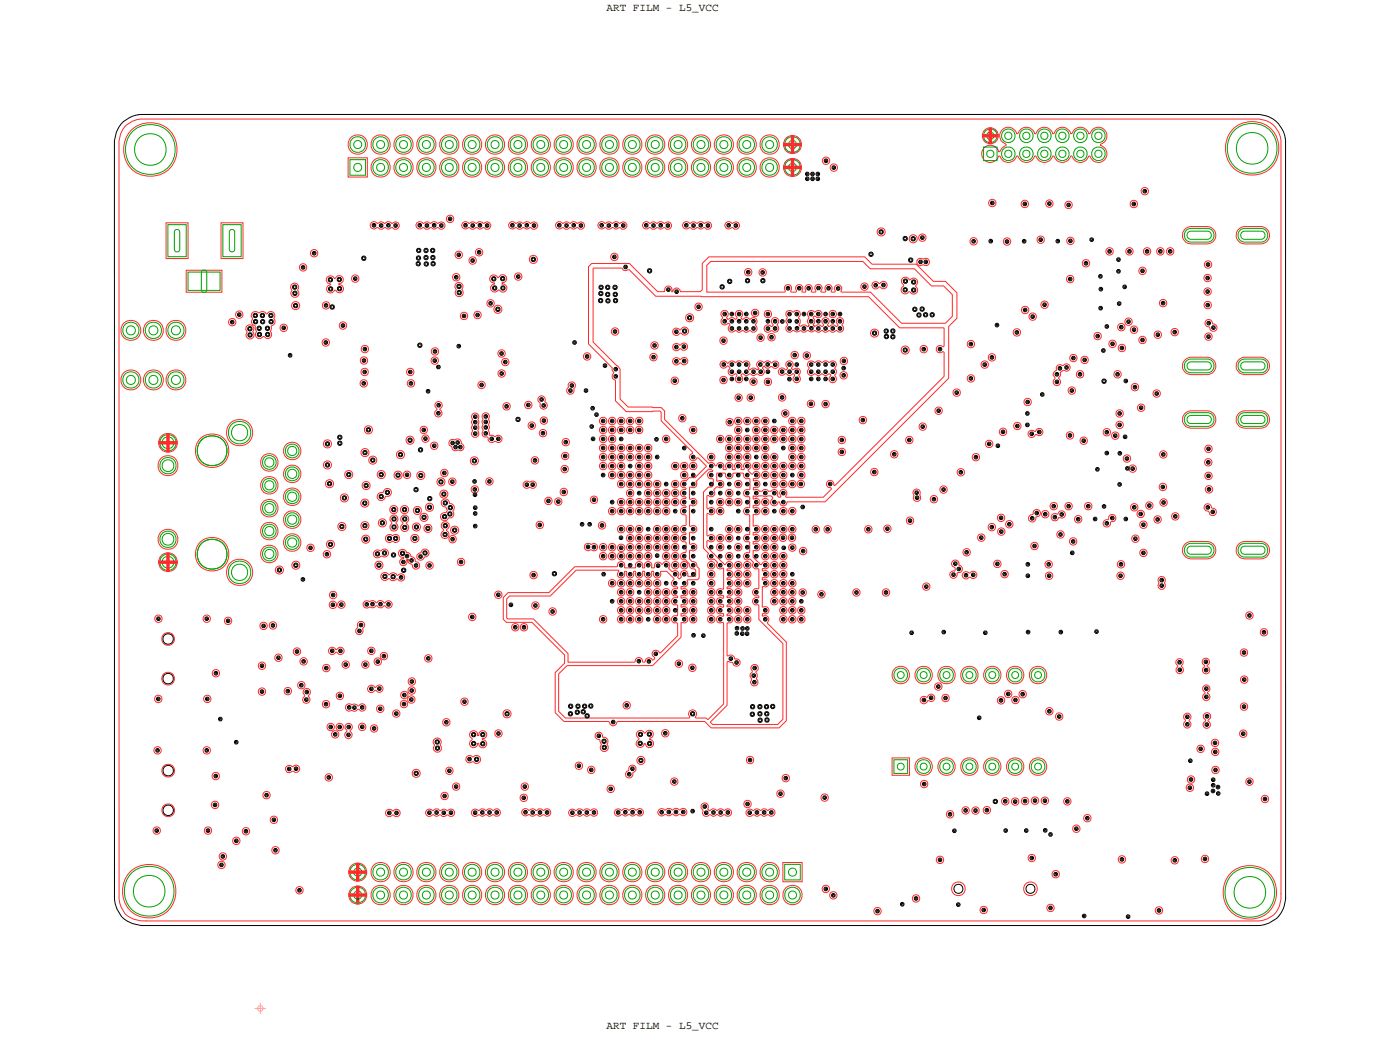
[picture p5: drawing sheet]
<svg xmlns="http://www.w3.org/2000/svg" width="155mm" height="115mm" viewBox="0 0 155 115" stroke-linecap="round" stroke-linejoin="round" font-family="sans-serif">
<defs><g id="words">
<g font-size="1.2">
<text x="67.3" y="1.2">ART FILM - L5_VCC</text>
<text x="67.3" y="114.2">ART FILM - L5_VCC</text>
</g>
</g></defs>
<!-- layer: Drawing Origin -->
<path d="M28.3 111.9h1.2M28.7 111.7l.2-.1 .2 .1 .1 .2-.1 .2-.2 .1-.2-.1-.1-.2zM28.9 111.3v1.2" fill="none" stroke="#ff79cb" stroke-width=".11"/>
<!-- layer: Nets -->
<g fill="none" stroke="#000" stroke-width=".11">
<path d="M89.4 19.7l.2-.1 .2 .1v.2l-.2 .1-.2-.1zM89.4 19.2l.2-.1 .2 .1v.2l-.2 .1-.2-.1zM89.5 19.8l.1-.1 .1 .2h-.1zM89.5 19.3l.1-.1 .1 .2h-.1zM90 19.7l.2-.1 .2 .1v.2l-.2 .1-.2-.1zM90 19.2l.2-.1 .2 .1v.2l-.2 .1-.2-.1zM90.1 19.8l.1-.1 .1 .2h-.1zM90.1 19.3l.1-.1 .1 .2h-.1zM90.6 19.7l.2-.1 .2 .1v.2l-.2 .1-.2-.1zM90.6 19.2l.2-.1 .2 .1v.2l-.2 .1-.2-.1zM90.7 19.8l.1-.1 .1 .2h-.1zM90.7 19.3l.1-.1 .1 .2h-.1z"/>
<path d="M91.5 17.7l.2-.1 .2 .1v.2l-.2 .1-.2-.1zM91.6 17.8l.1-.1 .1 .2h-.1zM92.4 18.5l.2-.1 .1 .1v.2l-.1 .1-.2-.1zM92.5 18.5h.1v.1v.1zM25.6 35.6l.2-.1 .2 .1v.2l-.2 .1-.2-.1zM25.7 35.7l.1-.1 .1 .2h-.1zM26.4 34.8l.2-.1 .1 .1v.2l-.1 .1-.2-.1zM26.5 34.9l.1-.1v.2zM27.6 36.3l.1-.1 .2 .1 .1 .2-.1 .1-.2 .1-.1-.1-.1-.1zM27.6 37l.2-.1 .1 .1 .1 .2-.1 .1-.1 .1-.2-.1-.1-.1zM27.6 36.4l.1-.1 .2 .1v.2h-.2h-.1zM27.6 37.1l.2-.1 .1 .1v.1l-.1 .1-.2-.1z"/>
<path d="M28.2 34.8h.1h.2l.1 .2-.1 .2h-.2h-.1l-.1-.2zM28.2 35.5l.2-.1 .1 .1 .1 .2-.1 .2h-.1h-.2l-.1-.2zM28.2 34.9h.1h.2v.2l-.2 .1-.1-.1zM28.2 35.6l.2-.1 .1 .1v.2h-.1h-.2zM28.6 36.3l.2-.1 .2 .1v.1v.2l-.2 .1-.2-.1-.1-.2zM28.6 36.9h.2h.2v.2v.2l-.2 .1-.2-.1v-.2zM28.6 36.4l.2-.1 .1 .1v.1l-.1 .1-.2-.1zM28.7 37h.1h.1v.2l-.1 .1-.1-.1zM28.9 34.8h.2h.2l.1 .2-.1 .2h-.2h-.2v-.2zM29 35.5l.2-.1 .1 .1 .1 .2-.1 .2h-.1h-.2l-.1-.2zM29 34.9h.1h.2v.2l-.2 .1-.1-.1zM29 35.6l.2-.1 .1 .1v.2h-.1h-.2z"/>
<path d="M29.5 36.3l.2-.1 .2 .1v.1v.2l-.2 .1-.2-.1-.1-.2zM29.5 36.9h.2h.2l.1 .2-.1 .2-.2 .1-.2-.1v-.2zM29.6 36.4l.1-.1 .1 .1v.1l-.1 .1-.1-.1zM29.6 37h.1h.1v.2l-.1 .1-.1-.1zM29.9 34.8h.2h.1l.1 .2-.1 .2h-.1h-.2l-.1-.2zM29.9 35.5l.2-.1 .2 .1v.2v.2h-.2h-.2v-.2zM29.9 34.9h.2h.1v.2l-.1 .1-.2-.1zM30 35.6l.1-.1 .1 .1v.2h-.1h-.1zM31.3 36.3l.2-.1 .2 .1v.2l-.2 .1-.2-.1zM31.4 36.3h.1l.1 .1-.1 .1zM32 39.3l.2-.1 .2 .1v.2l-.2 .1-.2-.1zM32.1 39.4l.1-.1 .1 .2h-.1z"/>
<path d="M32.5 31.7l.2-.1 .2 .1 .1 .2-.1 .1-.2 .1-.2-.1v-.1zM32.6 32.4l.1-.1 .2 .1 .1 .1-.1 .2-.2 .1-.1-.1-.1-.2zM32.6 31.8l.1-.1 .1 .1v.1l-.1 .1-.1-.1zM32.6 32.5l.1-.1 .2 .1v.1l-.2 .1-.1-.1zM32.6 33.7h.2h.2l.1 .2-.1 .2-.2 .1-.2-.1v-.2zM32.7 33.8h.1h.1v.2l-.1 .1-.1-.1zM33.5 29.6l.1-.1 .2 .1v.2l-.2 .1-.1-.1zM33.6 29.6l.1 .1-.1 .1zM34.7 28l.2-.1 .1 .1v.2l-.1 .1-.2-.1zM34.8 28h.1l.1 .1-.1 .1zM36 37.9l.2-.1 .1 .1v.2l-.1 .1-.2-.1zM36 33.8l.2-.1 .2 .1v.2l-.2 .1-.2-.1z"/>
<path d="M36.1 38l.1-.1 .1 .1-.1 .1zM36.1 33.8h.1l.1 .1-.1 .1zM36.5 30.9l.2-.1 .2 .1v.1v.2l-.2 .1-.2-.1-.1-.2zM36.5 31.9l.2-.1 .2 .1v.2v.1l-.2 .1-.2-.1v-.1zM36.5 31l.2-.1 .1 .1v.1l-.1 .1-.2-.1zM36.6 32l.1-.1 .1 .1v.1l-.1 .1-.1-.1zM36.7 33.9l.2-.1 .2 .1v.2v.1l-.2 .1-.2-.1-.1-.1zM36.7 34l.2-.1 .1 .1v.1l-.1 .1-.2-.1zM37.5 30.9l.2-.1 .1 .1 .1 .1-.1 .2-.1 .1-.2-.1-.1-.2zM37.5 31.9l.2-.1 .2 .1v.1v.2l-.2 .1-.2-.1-.1-.2zM37.5 30.9h.2h.1v.2l-.1 .1-.2-.1zM37.6 32l.1-.1 .1 .1v.1l-.1 .1-.1-.1z"/>
<path d="M37.9 36l.2-.1 .2 .1v.2l-.2 .1-.2-.1zM38 36.1l.1-.1 .1 .2h-.1zM39.3 30.8l.1-.1 .2 .1v.2l-.2 .1-.1-.1zM39.3 30.9l.1-.1 .1 .2h-.1zM40.2 28.5l.2-.1 .2 .1v.2v.1l-.2 .1-.2-.1-.1-.1zM40.2 39.9l.2-.1 .2 .1v.2l-.2 .1-.2-.1zM40.2 28.6l.2-.1 .1 .1v.1l-.1 .1-.2-.1zM40.3 40l.1-.1 .1 .1-.1 .1zM40.3 38.6l.2-.1 .2 .1v.2l-.2 .1-.2-.1zM40.4 38.7l.1-.1 .1 .2h-.1zM41.3 24.9l.2-.1 .2 .1v.2l-.2 .1-.2-.1zM41.4 24.9h.1l.1 .1-.1 .1z"/>
<path d="M42.1 24.9l.2-.1 .2 .1v.2l-.2 .1-.2-.1zM42.2 25l.1-.1 .1 .2h-.1zM42.9 24.9l.2-.1 .2 .1v.2l-.2 .1-.2-.1zM43 24.9h.1l.1 .1-.1 .1zM43.7 24.9l.2-.1 .2 .1v.2l-.2 .1-.2-.1zM43.8 25l.1-.1 .1 .2h-.1zM46.2 29.1l.2-.1 .2 .1 .1 .2-.1 .1-.2 .1-.2-.1v-.1zM46.3 28.5l.2-.1 .1 .1 .1 .1-.1 .2-.1 .1-.2-.1-.1-.2zM46.3 29.2l.1-.1 .2 .1v.1l-.2 .1-.1-.1zM46.3 27.6l.2-.1 .2 .1v.2v.2h-.2h-.2l-.1-.2zM46.3 28.6l.2-.1 .1 .1v.1l-.1 .1-.2-.1zM46.3 27.7l.2-.1 .1 .1v.2h-.1h-.2z"/>
<path d="M46.4 24.9l.2-.1 .2 .1v.2l-.2 .1-.2-.1zM46.4 38.1h.2h.2v.2v.2h-.2h-.2v-.2zM46.5 38.2h.1h.1v.2l-.1 .1-.1-.1zM46.5 24.9h.1l.1 .1-.1 .1zM47.1 27.6l.2-.1 .2 .1v.2v.2h-.2h-.2l-.1-.2zM47.1 28.4l.2-.1 .2 .1v.2v.1l-.2 .1-.2-.1-.1-.1zM47.1 29.1l.2-.1 .2 .1 .1 .2-.1 .2h-.2h-.2v-.2zM47.2 27.7l.1-.1 .1 .1v.2h-.1h-.1zM47.2 28.5l.1-.1 .1 .1v.2h-.1h-.1zM47.2 29.2l.1-.1 .2 .1v.2h-.2h-.1zM47.2 24.9l.2-.1 .2 .1v.2l-.2 .1-.2-.1zM47.3 25l.1-.1 .1 .2h-.1z"/>
<path d="M47.8 27.6l.2-.1 .2 .1 .1 .2-.1 .2h-.2h-.2v-.2zM47.9 28.4l.2-.1 .1 .1 .1 .2-.1 .1-.1 .1-.2-.1-.1-.1zM47.9 27.7l.1-.1 .2 .1v.2h-.2h-.1zM47.9 29.1l.2-.1 .2 .1v.2v.1l-.2 .1-.2-.1-.1-.1zM47.9 28.5l.2-.1 .1 .1v.2h-.1h-.2zM47.9 29.2l.2-.1 .1 .1v.1l-.1 .1-.2-.1zM48 24.9l.2-.1 .2 .1v.2l-.2 .1-.2-.1zM48.1 39.9l.2-.1 .1 .1v.2l-.1 .1-.2-.1zM48.1 24.9h.1l.1 .1-.1 .1zM48.1 38.9l.2-.1 .2 .1v.2l-.2 .1-.2-.1zM48.2 40l.1-.1v.2zM48.2 38.9h.1l.1 .1-.1 .1z"/>
<path d="M48.8 24.9l.2-.1 .2 .1v.2l-.2 .1-.2-.1zM48.9 25l.1-.1 .1 .2h-.1zM49.8 24.2l.2-.1 .1 .1v.2l-.1 .1-.2-.1zM49.9 24.2h.1v.1v.1zM50.5 30.7l.1-.1 .2 .1v.2l-.2 .1-.1-.1zM50.6 30.7l.1 .1-.1 .1zM50.7 38.3l.2-.1 .2 .1v.2l-.2 .1-.2-.1zM50.7 28.2l.2-.1 .2 .1v.2l-.2 .1-.2-.1zM50.8 31.6l.1-.1 .2 .1 .1 .2-.1 .1-.2 .1-.1-.1-.1-.1zM50.8 32.3l.2-.1 .2 .1v.2v.1l-.2 .1-.2-.1-.1-.1zM50.8 31.7l.1-.1 .2 .1v.2h-.2h-.1zM50.8 38.4l.1-.1 .1 .2h-.1z"/>
<path d="M50.8 28.2h.1l.1 .1-.1 .1zM50.8 32.4l.2-.1 .1 .1v.1l-.1 .1-.2-.1zM51.3 35l.2-.1 .2 .1v.2l-.2 .1-.2-.1zM51.4 35h.1l.1 .1-.1 .1zM51.5 24.9l.2-.1 .2 .1v.2l-.2 .1-.2-.1zM51.6 24.9h.1l.1 .1-.1 .1zM52.3 28.8l.2-.1 .1 .1v.2l-.1 .1-.2-.1zM52.3 24.9l.2-.1 .2 .1v.2l-.2 .1-.2-.1zM52.4 28.9l.1-.1 .1 .2h-.1zM52.4 25l.1-.1 .1 .2h-.1zM52.8 34.9l.2-.2 .2 .2v.1l-.2 .2-.2-.2zM52.9 34.9l.1-.1 .1 .2-.1 .1z"/>
<path d="M53 27.9l.2-.1 .2 .1v.2l-.2 .1-.2-.1zM53.1 24.9l.2-.1 .2 .1v.2l-.2 .1-.2-.1zM53.1 27.9h.1l.1 .1-.1 .1zM53.2 24.9h.1l.1 .1-.1 .1zM53.9 24.9l.2-.1 .2 .1v.2l-.2 .1-.2-.1zM54 25l.1-.1 .1 .2h-.1zM54.3 33.6l.2-.1 .1 .1v.2l-.1 .1-.2-.1zM54.4 33.6h.1v.1v.1zM54.6 30.8l.2-.1 .2 .1v.1v.2l-.2 .1-.2-.1v-.2zM54.7 30.9l.1-.1 .1 .1v.1l-.1 .1-.1-.1zM54.7 31.8l.2-.1 .2 .1 .1 .2-.1 .1-.2 .1-.2-.1v-.1zM54.8 31.9l.1-.1 .1 .1v.1l-.1 .1-.1-.1z"/>
<path d="M55.1 34.2l.2-.1 .1 .1 .1 .1-.1 .2-.1 .1-.2-.1-.1-.2zM55.1 34.2h.2h.1v.2l-.1 .1-.2-.1zM55.5 39.1l.2-.1 .2 .1v.2l-.2 .1-.2-.1zM55.6 39.2l.1-.1 .1 .2h-.1zM55.6 30.7h.2h.2v.2v.2l-.2 .1-.2-.1v-.2zM55.6 31.8l.2-.1 .2 .1 .1 .2-.1 .1-.2 .1-.2-.1v-.1zM55.7 30.8h.1h.1v.2l-.1 .1-.1-.1zM55.7 31.9l.1-.1 .2 .1v.1l-.2 .1-.1-.1zM56.7 24.9l.2-.1 .2 .1v.2l-.2 .1-.2-.1zM56.8 24.9h.1l.1 .1-.1 .1zM57.3 30.6l.2-.1 .2 .1v.2l-.2 .1-.2-.1zM57.4 30.6h.1l.1 .1-.1 .1z"/>
<path d="M57.5 24.9l.2-.1 .2 .1v.2l-.2 .1-.2-.1zM57.6 25l.1-.1 .1 .2h-.1zM58.3 24.9l.2-.1 .2 .1v.2l-.2 .1-.2-.1zM58.4 24.9h.1l.1 .1-.1 .1zM59 28.6l.2-.1 .2 .1v.2v.1l-.2 .1-.2-.1v-.1zM59.1 28.7l.1-.1 .1 .1v.2h-.1h-.1zM59.1 24.9l.2-.1 .2 .1v.2l-.2 .1-.2-.1zM59.2 25l.1-.1 .1 .2h-.1zM61.9 24.9l.2-.1 .2 .1v.2l-.2 .1-.2-.1zM62 24.9h.1l.1 .1-.1 .1zM62.7 24.9l.2-.1 .2 .1v.2l-.2 .1-.2-.1zM62.8 25l.1-.1 .1 .2h-.1z"/>
<path d="M63.5 24.9l.2-.1 .2 .1v.2l-.2 .1-.2-.1zM63.6 24.9h.1l.1 .1-.1 .1zM63.6 37.9l.2-.1 .2 .1v.2l-.2 .1-.2-.1zM63.7 38l.1-.1 .1 .2h-.1zM64.3 24.9l.2-.1 .2 .1v.2l-.2 .1-.2-.1zM64.4 25l.1-.1 .1 .2h-.1zM65 39.5l.2-.2 .2 .2v.1l-.2 .2-.2-.2zM65.1 39.5l.1-.1 .1 .2-.1 .1zM66.5 33.2l.2-.1 .2 .1v.2v.1l-.2 .1-.2-.1-.1-.1zM66.5 32.4l.2-.1 .2 .1v.2v.1l-.2 .1-.2-.1v-.1zM66.5 33.3l.2-.1 .1 .1v.1l-.1 .1-.2-.1zM66.5 31.7l.2-.1 .2 .1 .1 .2-.1 .1-.2 .1-.2-.1v-.1z"/>
<path d="M66.6 32.5l.1-.1 .1 .1v.1l-.1 .1-.1-.1zM66.6 31.8l.1-.1 .2 .1v.2h-.2h-.1zM66.6 24.9l.2-.1 .2 .1v.2l-.2 .1-.2-.1zM66.7 24.9h.1l.1 .1-.1 .1zM67.3 32.5l.2-.1 .1 .1 .1 .2-.1 .1-.1 .1-.2-.1-.1-.1zM67.3 31.7l.2-.1 .1 .1 .1 .2-.1 .1-.1 .1-.2-.1-.1-.1zM67.3 33.2l.2-.1 .2 .1v.2v.1l-.2 .1-.2-.1-.1-.1zM67.3 32.6l.2-.1 .1 .1v.1l-.1 .1-.2-.1zM67.3 31.8l.2-.1 .1 .1v.2h-.1h-.2zM67.3 33.3l.2-.1 .1 .1v.2h-.1h-.2zM67.4 24.9l.2-.1 .2 .1v.2l-.2 .1-.2-.1zM67.5 25l.1-.1 .1 .2h-.1z"/>
<path d="M68 28.4l.2-.1 .2 .1v.2l-.2 .1-.2-.1zM68.1 31.7l.2-.1 .2 .1v.2v.1l-.2 .1-.2-.1-.1-.1zM68.1 36.7l.2-.1 .2 .1v.2l-.2 .1-.2-.1zM68.1 28.5l.1-.1 .1 .2h-.1zM68.1 32.5l.2-.1 .2 .1v.2v.1l-.2 .1-.2-.1v-.1zM68.1 31.8l.2-.1 .1 .1v.2h-.1h-.2zM68.1 33.2l.2-.1 .2 .1 .1 .2-.1 .1-.2 .1-.2-.1v-.1zM68.2 32.6l.1-.1 .1 .1v.1l-.1 .1-.1-.1zM68.2 36.7h.1l.1 .1-.1 .1zM68.2 33.3l.1-.1 .2 .1v.1l-.2 .1-.1-.1zM68.2 24.9l.2-.1 .2 .1v.2l-.2 .1-.2-.1zM68.3 24.9h.1l.1 .1-.1 .1z"/>
<path d="M69 24.9l.2-.1 .2 .1v.2l-.2 .1-.2-.1zM69.1 25l.1-.1 .1 .2h-.1zM69.3 29.5l.1-.1 .2 .1v.2l-.2 .1-.1-.1zM69.3 29.6l.1-.1 .1 .2h-.1zM71.6 24.9l.1-.1 .2 .1v.2l-.2 .1-.1-.1zM71.6 24.9h.1l.1 .1-.1 .1zM71.9 29.9l.2-.1 .2 .1v.2v.1l-.2 .1-.2-.1v-.1zM72 30l.1-.1 .1 .1v.1l-.1 .1-.1-.1zM72.4 24.9l.1-.1 .2 .1v.2l-.2 .1-.1-.1zM72.4 39.5l.1-.1 .2 .1v.2l-.2 .1-.1-.1zM72.4 25l.1-.1 .1 .2h-.1zM72.4 39.6l.1-.1 .1 .2h-.1z"/>
<path d="M72.5 38.2l.2-.1 .1 .1v.2l-.1 .1-.2-.1zM72.6 38.3l.1-.1v.2zM73.2 24.9l.1-.1 .2 .1v.2l-.2 .1-.1-.1zM73.2 24.9h.1l.1 .1-.1 .1zM74 24.9l.1-.1 .2 .1v.2l-.2 .1-.1-.1zM74 32l.2-.1 .2 .1v.2l-.2 .1-.2-.1zM74 25l.1-.1 .1 .2h-.1zM74.1 32.1l.1-.1 .1 .2h-.1zM74.9 40l.2-.1 .2 .1v.2l-.2 .1-.2-.1zM74.9 38.4l.2-.1 .2 .1v.2l-.2 .1-.2-.1zM74.9 36.7l.2-.1 .2 .1v.2l-.2 .1-.2-.1zM74.9 32.3l.2-.1 .2 .1v.2l-.2 .1-.2-.1z"/>
<path d="M75 38.5l.1-.1 .1 .2h-.1zM75 36.8l.1-.1 .1 .2h-.1zM75 32.3h.1l.1 .1-.1 .1zM75.7 38.4l.2-.1 .2 .1v.2l-.2 .1-.2-.1zM75.8 40l.1-.1 .2 .1v.2l-.2 .1-.1-.1zM75.8 36.6l.2-.1 .2 .1v.1v.2l-.2 .1-.2-.1v-.2zM75.8 38.4h.1l.1 .1-.1 .1zM75.9 36.7l.1-.1 .1 .1v.1l-.1 .1-.1-.1zM76 24.9l.2-.1 .2 .1v.2l-.2 .1-.2-.1zM76.1 24.9h.1l.1 .1-.1 .1zM76.4 35.1l.2-.1 .1 .1 .1 .2-.1 .1-.1 .1-.2-.1-.1-.1zM76.4 35.2l.2-.1 .1 .1v.1l-.1 .1-.2-.1z"/>
<path d="M76.8 24.9l.2-.1 .2 .1v.2l-.2 .1-.2-.1zM76.9 25l.1-.1 .1 .2h-.1zM77.4 33.9l.1-.1 .2 .1v.2l-.2 .1-.1-.1zM77.5 34v-.1l.1 .2h-.1zM77.6 24.9l.2-.1 .2 .1v.2l-.2 .1-.2-.1zM77.7 24.9h.1l.1 .1-.1 .1zM78.4 24.9l.2-.1 .2 .1v.2l-.2 .1-.2-.1zM78.5 25l.1-.1 .1 .2h-.1zM80 31.7l.2-.1 .1 .1 .1 .1-.1 .2-.1 .1-.2-.1-.1-.2zM80 31.8l.2-.1 .1 .1v.1l-.1 .1-.2-.1zM80.1 37.7l.2-.1 .2 .1v.2l-.2 .1-.2-.1zM80.2 37.7h.1l.1 .1-.1 .1z"/>
<path d="M80.3 35.5l.1-.1 .2 .1v.2l-.2 .1-.1-.1zM80.3 34.7l.1-.1 .2 .1v.2l-.2 .1-.1-.1zM80.3 35.6l.1-.1 .1 .2h-.1zM80.3 34.8l.1-.1 .1 .2h-.1zM80.7 24.9l.2-.1 .2 .1v.2l-.2 .1-.2-.1zM80.8 24.9h.1l.1 .1-.1 .1zM80.8 31.1l.2-.1 .2 .1v.1v.2l-.2 .1-.2-.1v-.2zM80.9 31.1h.1h.1v.2l-.1 .1-.1-.1zM81.1 34.7l.1-.1 .2 .1v.2l-.2 .1-.1-.1zM81.1 35.5l.1-.1 .2 .1v.2l-.2 .1-.1-.1zM81.1 36.3l.1-.1 .2 .1v.2l-.2 .1-.1-.1zM81.1 34.8l.1-.1 .1 .2h-.1z"/>
<path d="M81.1 35.6l.1-.1 .1 .2h-.1zM81.1 36.4l.1-.1 .1 .2h-.1zM81.5 24.9l.2-.1 .2 .1v.2l-.2 .1-.2-.1zM81.6 25l.1-.1 .1 .2h-.1zM81.9 36.3l.1-.1 .2 .1v.2l-.2 .1-.1-.1zM81.9 35.5l.1-.1 .2 .1v.2l-.2 .1-.1-.1zM81.9 34.7l.1-.1 .2 .1v.2l-.2 .1-.1-.1zM81.9 36.4l.1-.1 .1 .2h-.1zM81.9 35.6l.1-.1 .1 .2h-.1zM81.9 34.8l.1-.1 .1 .2h-.1zM82.7 34.7l.1-.1 .2 .1v.2l-.2 .1-.1-.1zM82.7 36.3l.1-.1 .2 .1v.2l-.2 .1-.1-.1z"/>
<path d="M82.7 35.5l.1-.1 .2 .1v.2l-.2 .1-.1-.1zM82.7 34.8l.1-.1 .1 .2h-.1zM82.7 36.4l.1-.1 .1 .2h-.1zM82.7 35.6l.1-.1 .1 .2h-.1zM82.8 31l.2-.1 .2 .1v.1v.2l-.2 .1-.2-.1-.1-.2zM82.8 31.1l.2-.1 .1 .1v.1l-.1 .1-.2-.1zM82.9 30.1l.2-.1 .1 .1v.2l-.1 .1-.2-.1zM83 30.2l.1-.1v.2zM83.5 35.5l.1-.1 .2 .1v.2l-.2 .1-.1-.1zM83.5 36.3l.1-.1 .2 .1v.2l-.2 .1-.1-.1zM83.5 35.6l.1-.1 .1 .2h-.1zM83.5 36.4l.1-.1 .1 .2h-.1z"/>
<path d="M83.6 34.6l.2-.1 .2 .1v.2l-.2 .1-.2-.1zM83.7 34.7l.1-.1 .1 .2h-.1zM84.2 37.4l.2-.1 .2 .1v.2l-.2 .1-.2-.1zM84.3 37.4h.1l.1 .1-.1 .1zM84.5 30.1l.2-.1 .1 .1v.2l-.1 .1-.2-.1zM84.5 31l.2-.1 .2 .1v.1v.2l-.2 .1-.2-.1-.1-.2zM84.5 31.1l.2-.1 .1 .1v.1l-.1 .1-.2-.1zM84.6 30.2l.1-.1v.2zM85.1 36.4l.1-.2 .2 .2v.1l-.2 .2-.1-.2zM85.1 35.5l.1-.1 .2 .1v.2l-.2 .1-.1-.1zM85.1 34.7l.1-.1 .2 .1v.2l-.2 .1-.1-.1zM85.1 36.4h.1l.1 .1-.1 .1z"/>
<path d="M85.1 35.6l.1-.1 .1 .2h-.1zM85.1 34.8l.1-.1 .1 .2h-.1zM85.5 37.3l.1-.1 .2 .1v.2l-.2 .1-.1-.1zM85.5 37.4l.1-.1 .1 .2h-.1zM85.9 36.3l.1-.1 .2 .1v.2l-.2 .1-.1-.1zM85.9 35.5l.1-.1 .2 .1v.2l-.2 .1-.1-.1zM85.9 36.4l.1-.1 .1 .2h-.1zM85.9 35.6l.1-.1 .1 .2h-.1zM86.7 35.6l.1-.1 .2 .1v.2l-.2 .1-.1-.1zM86.7 35.6h.1l.1 .1-.1 .1zM87.3 31.9l.2-.1 .2 .1v.2l-.2 .1-.2-.1zM87.4 31.9h.1l.1 .1-.1 .1z"/>
<path d="M87.5 36.3l.1-.1 .2 .1v.2l-.2 .1-.1-.1zM87.5 34.7l.1-.1 .2 .1v.2l-.2 .1-.1-.1zM87.5 35.5l.2-.1 .1 .1v.2l-.1 .1-.2-.1zM87.5 36.4l.1-.1 .1 .2h-.1zM87.5 34.8l.1-.1 .1 .2h-.1zM87.6 35.6l.1-.1v.2zM88 39.3l.2-.1 .2 .1v.2l-.2 .1-.2-.1zM88.1 39.3h.1l.1 .1-.1 .1zM88.3 34.7l.1-.1 .2 .1v.2l-.2 .1-.1-.1zM88.3 35.6l.1-.1 .2 .1v.2l-.2 .1-.1-.1zM88.3 36.3l.2-.1 .1 .1v.2l-.1 .1-.2-.1zM88.3 34.8l.1-.1 .1 .2h-.1z"/>
<path d="M88.3 35.6h.1l.1 .1-.1 .1zM88.4 36.4l.1-.1 .1 .2h-.1zM88.5 31.9l.2-.1 .2 .1v.2l-.2 .1-.2-.1zM88.6 31.9h.1l.1 .1-.1 .1zM89.1 34.7l.1-.1 .2 .1v.2l-.2 .1-.1-.1zM89.1 36.3l.1-.1 .2 .1v.2l-.2 .1-.1-.1zM89.1 34.8l.1-.1 .1 .2h-.1zM89.1 36.4l.1-.1 .1 .2h-.1zM89.4 39.4l.2-.2 .1 .2v.1l-.1 .2-.2-.2zM89.5 39.4l.1-.1v.2v.1zM89.6 31.9l.2-.1 .1 .1v.2l-.1 .1-.2-.1zM89.7 31.9h.1v.1v.1z"/>
<path d="M89.9 35.5l.1-.1 .2 .1v.2l-.2 .1-.1-.1zM89.9 34.7l.1-.1 .2 .1v.2l-.2 .1-.1-.1zM89.9 36.3l.2-.1 .1 .1v.2l-.1 .1-.2-.1zM89.9 35.6l.1-.1 .1 .2h-.1zM89.9 34.8l.1-.1 .1 .2h-.1zM90 36.4l.1-.1 .1 .2h-.1zM90.7 35.5l.1-.1 .2 .1v.2l-.2 .1-.1-.1zM90.7 36.3l.1-.1 .2 .1v.2l-.2 .1-.1-.1zM90.7 34.7l.1-.1 .2 .1v.2l-.2 .1-.1-.1zM90.7 31.9l.2-.1 .1 .1v.2l-.1 .1-.2-.1zM90.7 35.6l.1-.1 .1 .2h-.1zM90.7 36.4l.1-.1 .1 .2h-.1z"/>
<path d="M90.7 34.8l.1-.1 .1 .2h-.1zM90.8 31.9h.1v.1v.1zM91.5 35.5l.1-.1 .2 .1v.2l-.2 .1-.1-.1zM91.5 36.3l.1-.1 .2 .1v.2l-.2 .1-.1-.1zM91.5 34.7l.1-.1 .2 .1v.2l-.2 .1-.1-.1zM91.5 35.6l.1-.1 .1 .2h-.1zM91.5 36.4l.1-.1 .1 .2h-.1zM91.5 34.8l.1-.1 .1 .2h-.1zM91.8 31.9l.2-.1 .1 .1v.2l-.1 .1-.2-.1zM91.9 31.9h.1l.1 .1-.1 .1zM92.3 35.5l.1-.1 .2 .1v.2l-.2 .1-.1-.1zM92.3 36.3l.1-.1 .2 .1v.2l-.2 .1-.1-.1z"/>
<path d="M92.3 34.7l.1-.1 .2 .1v.2l-.2 .1-.1-.1zM92.3 35.6l.1-.1 .1 .2h-.1zM92.3 36.4l.1-.1 .1 .2h-.1zM92.3 34.8l.1-.1 .1 .2h-.1zM92.9 31.9l.1-.1 .2 .1v.2l-.2 .1-.1-.1zM92.9 32l.1-.1 .1 .2h-.1zM93.1 34.7l.1-.1 .2 .1v.2l-.2 .1-.1-.1zM93.1 35.5l.1-.1 .2 .1v.2l-.2 .1-.1-.1zM93.1 36.3l.1-.1 .2 .1v.2l-.2 .1-.1-.1zM93.1 34.8l.1-.1 .1 .2h-.1zM93.1 35.6l.1-.1 .1 .2h-.1zM93.1 36.4l.1-.1 .1 .2h-.1z"/>
<path d="M93.5 39.9l.2-.1 .2 .1v.2l-.2 .1-.2-.1zM93.6 40l.1-.1 .1 .2h-.1zM95.8 31.7l.2-.1 .1 .1v.2l-.1 .1-.2-.1zM95.9 31.8l.1-.1v.2zM96.5 28h.2h.2v.2v.2l-.2 .1-.2-.1-.1-.2zM96.5 28.1h.2h.1v.2l-.1 .1-.2-.1zM96.9 36.8l.2-.1 .2 .1v.2v.1l-.2 .1-.2-.1-.1-.1zM96.9 36.9l.2-.1 .1 .1v.1l-.1 .1-.2-.1zM97 31.6l.2-.2 .2 .2v.1l-.2 .2-.2-.2zM97.1 31.6l.1-.1 .1 .2-.1 .1zM97.6 25.6l.2-.1 .2 .1 .1 .1-.1 .2-.2 .1-.2-.1v-.2zM97.7 25.7l.1-.1 .1 .1v.1l-.1 .1-.1-.1z"/>
<path d="M97.9 31.5l.2-.1 .1 .1v.2l-.1 .1-.2-.1zM98 31.6l.1-.1 .1 .2h-.1zM98.2 36.6l.2-.1 .2 .1v.1v.2l-.2 .1-.2-.1-.1-.2zM98.2 37.2l.2-.1 .2 .1v.1v.2l-.2 .1-.2-.1v-.2zM98.2 36.7l.2-.1 .1 .1v.1l-.1 .1-.2-.1zM98.3 37.3l.1-.1 .1 .1v.1l-.1 .1-.1-.1zM98.9 36.6l.2-.1 .2 .1v.1v.2l-.2 .1-.2-.1v-.2zM98.9 37.2l.2-.1 .2 .1v.2v.1l-.2 .1-.2-.1v-.1zM99 36.7l.1-.1 .1 .1v.1l-.1 .1-.1-.1zM99 37.3l.1-.1 .1 .1v.1l-.1 .1-.1-.1zM100.3 26.3l.2-.1 .2 .1v.2v.1l-.2 .1-.2-.1-.1-.1zM100.3 38.7l.2-.1 .2 .1v.1v.2l-.2 .1-.2-.1-.1-.2z"/>
<path d="M100.3 32l.2-.1 .2 .1v.2v.1l-.2 .1-.2-.1-.1-.1zM100.3 31h.2h.2v.2v.2h-.2h-.2v-.2zM100.3 26.4l.2-.1 .1 .1v.1l-.1 .1-.2-.1zM100.3 38.8l.2-.1 .1 .1v.1l-.1 .1-.2-.1zM100.3 32.1l.2-.1 .1 .1v.1l-.1 .1-.2-.1zM100.4 31.1l.1-.1 .1 .1v.2h-.1h-.1zM100.9 28.7l.2-.1 .2 .1v.2v.1l-.2 .1-.2-.1-.1-.1zM101 28.8l.1-.1 .1 .1v.1l-.1 .1-.1-.1zM101.2 26.3h.2h.1l.1 .2-.1 .2h-.1h-.2l-.1-.2zM101.2 26.4l.2-.1 .1 .1v.2h-.1h-.2zM101.2 31.1h.2h.2l.1 .2-.1 .2h-.2h-.2v-.2zM101.2 32l.2-.1 .2 .1 .1 .2-.1 .2h-.2h-.2v-.2z"/>
<path d="M101.3 31.2l.1-.1 .2 .1v.2h-.2h-.1zM101.3 32.1l.1-.1 .2 .1v.2h-.2h-.1zM101.4 34.2l.1-.1 .2 .1 .1 .1-.1 .2-.2 .1-.1-.1-.1-.2zM101.4 34.2h.1h.2v.2l-.2 .1-.1-.1zM101.8 34.8l.2-.1 .2 .1v.2v.1l-.2 .1-.2-.1v-.1zM101.9 34.9l.1-.1 .1 .1v.1l-.1 .1-.1-.1zM102 29l.2-.1 .2 .1v.2l-.2 .1-.2-.1zM102.1 29h.1l.1 .1-.1 .1zM102.2 34.1h.2h.1l.1 .2-.1 .2h-.1h-.2l-.1-.2zM102.2 26.3l.2-.1 .2 .1v.2l-.2 .1-.2-.1zM102.2 34.2l.2-.1 .1 .1v.2h-.1h-.2zM102.3 26.3h.1l.1 .1-.1 .1z"/>
<path d="M102.4 38.6l.1-.1 .2 .1v.2l-.2 .1-.1-.1zM102.4 38.7l.1-.1 .1 .2h-.1zM102.6 34.8l.1-.1 .2 .1 .1 .1-.1 .2-.2 .1-.1-.1-.1-.2zM102.6 29l.2-.1 .1 .1v.2l-.1 .1-.2-.1zM102.6 34.9l.1-.1 .2 .1v.1l-.2 .1-.1-.1zM102.7 29h.1l.1 .1-.1 .1zM103.3 34.8l.2-.1 .2 .1v.1v.2l-.2 .1-.2-.1-.1-.2zM103.3 34.9l.2-.1 .1 .1v.1l-.1 .1-.2-.1zM104.2 38.6l.1-.1 .2 .1v.2l-.2 .1-.1-.1zM104.2 38.7l.1-.1 .1 .2h-.1zM107.6 38.1l.2-.1 .1 .1v.2l-.1 .1-.2-.1zM107.7 38.1h.1l.1 .1-.1 .1z"/>
<path d="M107.9 26.7l.2-.1 .2 .1v.2l-.2 .1-.2-.1zM108 26.7h.1l.1 .1-.1 .1zM109.8 26.7l.2-.1 .2 .1v.2l-.2 .1-.2-.1zM109.9 26.7h.1l.1 .1-.1 .1zM109.9 39.6l.2-.2 .2 .2v.2l-.2 .1-.2-.1zM110 22.4l.1-.1 .2 .1v.2l-.2 .1-.1-.1zM110 39.6h.1l.1 .1-.1 .1zM110.1 22.5v-.1l.1 .2h-.1zM110.5 36l.2-.1 .1 .1v.2l-.1 .1-.2-.1zM110.6 36h.1l.1 .1-.1 .1zM111.6 26.7l.2-.1 .2 .1v.2l-.2 .1-.2-.1zM111.7 26.8l.1-.1 .1 .1-.1 .1z"/>
<path d="M112.7 36.8l.2-.1 .2 .1v.2l-.2 .1-.2-.1zM112.8 36.8h.1l.1 .1-.1 .1zM113.5 26.7l.2-.1 .2 .1v.2l-.2 .1-.2-.1zM113.6 22.5l.2-.1 .1 .1v.2l-.1 .1-.2-.1zM113.6 26.7h.1l.1 .1-.1 .1zM113.6 34.3l.2-.1 .2 .1v.2l-.2 .1-.2-.1zM113.7 22.6l.1-.1v.2zM113.7 34.3h.1l.1 .1-.1 .1zM114.4 35l.2-.1 .2 .1v.2l-.2 .1-.2-.1zM114.5 35.1l.1-.1 .1 .2h-.1zM115.3 26.5l.2-.1 .2 .1v.2l-.2 .1-.2-.1zM115.4 26.5h.1l.1 .1-.1 .1z"/>
<path d="M115.8 33.7l.1-.1 .2 .1v.2l-.2 .1-.1-.1zM115.9 33.8v-.1l.1 .2h-.1zM116.3 22.5l.2-.1 .2 .1v.2l-.2 .1-.2-.1zM116.4 22.5h.1l.1 .1-.1 .1zM117.2 26.7l.2-.1 .2 .1v.2l-.2 .1-.2-.1zM117.3 26.7h.1l.1 .1-.1 .1zM118.4 22.6l.2-.1 .2 .1v.2l-.2 .1-.2-.1zM118.5 22.7l.1-.1 .1 .2h-.1zM118.6 30.9l.2-.1 .2 .1v.2l-.2 .1-.2-.1zM118.6 26.6l.2-.1 .2 .1v.2l-.2 .1-.2-.1zM118.7 30.9h.1l.1 .1-.1 .1zM118.7 26.7l.1-.1 .1 .2h-.1z"/>
<path d="M119 39.6l.1-.1 .2 .1v.2l-.2 .1-.1-.1zM119.1 39.7v-.1l.1 .2h-.1zM120.2 39.8l.2-.1 .2 .1v.2l-.2 .1-.2-.1zM120.3 39.9l.1-.1 .1 .2h-.1zM120.4 29.1l.1-.1 .2 .1v.2l-.2 .1-.1-.1zM120.5 29.2v-.1l.1 .2h-.1zM121 26.5l.2-.1 .2 .1v.2l-.2 .1-.2-.1zM121.1 26.5h.1l.1 .1-.1 .1zM121.7 37.2l.1-.1 .2 .1v.2l-.2 .1-.1-.1zM121.7 37.2h.1l.1 .1-.1 .1zM122 30.6l.1-.1 .2 .1v.2l-.2 .1-.1-.1zM122 34.1l.2-.1 .1 .1v.2l-.1 .1-.2-.1z"/>
<path d="M122 32l.2-.1 .2 .1v.2l-.2 .1-.2-.1zM122.1 30.6l.1 .1-.1 .1zM122.1 34.1h.1l.1 .1-.1 .1zM122.1 32h.1l.1 .1-.1 .1zM122.3 38.8l.2-.1 .2 .1v.2l-.2 .1-.2-.1zM122.4 38.8h.1l.1 .1-.1 .1zM122.7 36.1l.2-.1 .1 .1v.2l-.1 .1-.2-.1zM122.8 36.2l.1-.1v.2zM123 27.8l.2-.1 .1 .1v.2l-.1 .1-.2-.1zM123.1 27.8h.1v.1v.1zM123.3 38.1l.2-.2 .2 .2v.1l-.2 .2-.2-.2zM123.4 38.1l.1-.1 .1 .2-.1 .1z"/>
<path d="M124 30l.2-.1 .1 .1v.2l-.1 .1-.2-.1zM124 28.7l.2-.1 .1 .1v.2l-.1 .1-.2-.1zM124 33.6l.2-.1 .2 .1v.2l-.2 .1-.2-.1zM124.1 30.1l.1-.1v.2zM124.1 28.8l.1-.1v.2zM124.1 33.6h.1l.1 .1-.1 .1zM124.3 36.2l.2-.1 .1 .1v.2l-.1 .1-.2-.1zM124.4 38.5l.1-.1 .2 .1v.2l-.2 .1-.1-.1zM124.4 36.3l.1-.1 .1 .1-.1 .1zM124.4 38.6l.1-.1 .1 .2h-.1zM124.7 31.7l.1-.1 .2 .1v.2l-.2 .1-.1-.1zM124.7 31.8l.1-.1 .1 .2h-.1z"/>
<path d="M125.1 35.6l.2-.1 .1 .1v.2l-.1 .1-.2-.1zM125.2 35.6h.1l.1 .1-.1 .1zM125.2 27.8l.2-.1 .1 .1v.2l-.1 .1-.2-.1zM125.3 27.8h.1l.1 .1-.1 .1zM125.7 22.5l.2-.1 .1 .1v.2l-.1 .1-.2-.1zM125.7 36.5l.2-.1 .2 .1v.2l-.2 .1-.2-.1zM125.8 22.6l.1-.1v.2zM125.8 36.5h.1l.1 .1-.1 .1zM126.6 37.6l.2-.1 .2 .1v.2l-.2 .1-.2-.1zM126.6 30l.2-.2 .2 .2v.1l-.2 .2-.2-.2zM126.7 37.7l.1-.1 .1 .2h-.1zM126.7 30l.1-.1 .1 .2-.1 .1z"/>
<path d="M126.9 21.1l.2-.1 .2 .1v.2l-.2 .1-.2-.1zM127 21.2l.1-.1 .1 .2h-.1zM127.1 27.8l.2-.1 .2 .1v.2l-.2 .1-.2-.1zM127.2 27.8h.1l.1 .1-.1 .1zM128.3 37l.2-.1 .2 .1v.2l-.2 .1-.2-.1zM128.4 37.1l.1-.1 .1 .2h-.1zM128.6 27.8l.2-.1 .2 .1v.2l-.2 .1-.2-.1zM128.7 27.8h.1l.1 .1-.1 .1zM128.9 33.5l.2-.1 .2 .1v.2l-.2 .1-.2-.1zM129 33.6l.1-.1 .1 .2h-.1zM129.7 27.8l.2-.1 .2 .1v.2l-.2 .1-.2-.1zM129.8 27.8h.1l.1 .1-.1 .1z"/>
<path d="M130.2 36.8l.2-.2 .2 .2v.1l-.2 .2-.2-.2zM130.3 36.8l.1-.1 .1 .2-.1 .1zM133.9 30.8l.1-.2 .2 .2v.1l-.2 .2-.1-.2zM133.9 32.3l.1-.2 .2 .2v.1l-.2 .2-.1-.2zM133.9 33.8l.2-.2 .1 .2v.1l-.1 .2-.2-.2zM133.9 29.3l.2-.2 .2 .2v.1l-.2 .2-.2-.2zM134 30.8v-.1l.1 .2-.1 .1zM134 32.3v-.1l.1 .2-.1 .1zM134 37.3l.1-.2 .2 .2v.1l-.2 .2-.1-.2zM134 33.8l.1-.1v.2v.1zM134 35.8l.2-.2 .1 .2v.1l-.1 .2-.2-.2zM134 29.3l.1-.1 .1 .2-.1 .1z"/>
<path d="M134.1 37.3v-.1l.1 .2-.1 .1zM134.1 35.8l.1-.1 .1 .2-.1 .1zM134.5 36.3l.2-.2 .2 .2v.1l-.2 .2-.2-.2zM134.6 36.3l.1-.1 .1 .2-.1 .1zM36.2 51.4l.1-.1 .2 .1 .1 .2-.1 .2h-.2h-.1l-.1-.2zM36.2 49.1l.1-.1 .2 .1 .1 .2-.1 .1-.2 .1-.1-.1-.1-.1zM36.2 51.5l.1-.1 .2 .1v.2h-.2h-.1zM36.2 49.2l.1-.1 .2 .1v.1l-.2 .1-.1-.1zM36.4 53.5l.2-.1 .2 .1v.2v.1l-.2 .1-.2-.1-.1-.1zM36.4 53.6l.2-.1 .1 .1v.1l-.1 .1-.2-.1zM37.5 49l.2-.1 .2 .1 .1 .2-.1 .1-.2 .1-.2-.1v-.1zM37.5 48.4l.2-.1 .2 .1 .1 .1-.1 .2-.2 .1-.2-.1v-.2z"/>
<path d="M37.6 49.1l.1-.1 .2 .1v.2h-.2h-.1zM37.6 48.4h.1h.2v.2l-.2 .1-.1-.1zM37.8 58.3l.1-.1 .2 .1 .1 .1-.1 .2-.2 .1-.1-.1-.1-.2zM37.8 58.3h.1h.2v.2l-.2 .1-.1-.1zM38 55.1l.2-.1 .2 .1 .1 .1-.1 .2-.2 .1-.2-.1v-.2zM38.1 55.2l.1-.1 .2 .1v.1l-.2 .1-.1-.1zM38.5 52.5l.2-.1 .2 .1 .1 .2-.1 .1-.2 .1-.2-.1v-.1zM38.6 52.6l.1-.1 .1 .1v.1l-.1 .1-.1-.1zM40.2 42.4l.2-.1 .2 .1v.2l-.2 .1-.2-.1zM40.3 42.5l.1-.1 .1 .2h-.1zM40.3 41.2l.2-.1 .2 .1v.2l-.2 .1-.2-.1zM40.3 55.7l.2-.1 .2 .1v.1v.2l-.2 .1-.2-.1v-.2z"/>
<path d="M40.3 58.2l.2-.1 .2 .1v.1v.2l-.2 .1-.2-.1v-.2zM40.3 50.1l.2-.1 .2 .1 .1 .1-.1 .2-.2 .1-.2-.1v-.2zM40.4 55.8l.1-.1 .1 .1v.1l-.1 .1-.1-.1zM40.4 58.3l.1-.1 .1 .1v.1l-.1 .1-.1-.1zM40.4 50.1h.1h.1v.2l-.1 .1-.1-.1zM40.4 41.2h.1l.1 .1-.1 .1zM40.4 59.7l.2-.1 .2 .1v.1v.2l-.2 .1-.2-.1v-.2zM40.5 53.7l.1-.1 .2 .1 .1 .2-.1 .1-.2 .1-.1-.1-.1-.1zM40.5 59.8l.1-.1 .1 .1v.1l-.1 .1-.1-.1zM40.5 53.8l.1-.1 .2 .1v.1l-.2 .1-.1-.1zM40.7 47.5l.2-.1 .2 .1v.2v.2h-.2h-.2v-.2zM40.8 47.6l.1-.1 .1 .1v.2h-.1h-.1z"/>
<path d="M41.2 50.9l.2-.1 .2 .1v.2v.1l-.2 .1-.2-.1-.1-.1zM41.2 51l.2-.1 .1 .1v.1l-.1 .1-.2-.1zM42.1 52.5l.2-.1 .2 .1 .1 .2-.1 .1-.2 .1-.2-.1v-.1zM42.1 54.9h.2h.2l.1 .2-.1 .2h-.2h-.2v-.2zM42.2 52.6l.1-.1 .2 .1v.1l-.2 .1-.1-.1zM42.2 55l.1-.1 .2 .1v.2h-.2h-.1zM42.3 57.8h.1h.2l.1 .2-.1 .2-.2 .1-.1-.1-.1-.2zM42.3 57.9h.1h.2v.2l-.2 .1-.1-.1zM42.8 54.5l.2-.1 .2 .1v.1v.2l-.2 .1-.2-.1v-.2zM42.9 54.6l.1-.1 .1 .1v.1l-.1 .1-.1-.1zM43 59.6l.2-.1 .2 .1 .1 .1-.1 .2-.2 .1-.2-.1v-.2zM43.1 59.7l.1-.1 .2 .1v.1l-.2 .1-.1-.1z"/>
<path d="M43.5 56.4l.2-.1 .2 .1v.1v.2l-.2 .1-.2-.1v-.2zM43.6 57.4l.1-.1 .2 .1 .1 .2-.1 .2h-.2h-.1l-.1-.2zM43.6 58.3l.1-.1 .2 .1 .1 .2-.1 .1-.2 .1-.1-.1-.1-.1zM43.6 56.5l.1-.1 .1 .1v.1l-.1 .1-.1-.1zM43.6 57.5l.1-.1 .2 .1v.2h-.2h-.1zM43.6 58.4l.1-.1 .2 .1v.1l-.2 .1-.1-.1zM43.7 59.6l.2-.1 .2 .1 .1 .1-.1 .2-.2 .1-.2-.1v-.2zM43.8 59.7l.1-.1 .2 .1v.1l-.2 .1-.1-.1zM44 52.6l.2-.1 .2 .1v.1v.2l-.2 .1-.2-.1-.1-.2zM44 52.6h.2h.1v.2l-.1 .1-.2-.1zM44.3 50.3l.1-.1 .2 .1 .1 .1-.1 .2-.2 .1-.1-.1-.1-.2zM44.3 50.4l.1-.1 .2 .1v.1l-.2 .1-.1-.1z"/>
<path d="M44.7 56.4l.2-.1 .2 .1v.1v.2l-.2 .1-.2-.1v-.2zM44.7 57.4l.2-.1 .2 .1 .1 .2-.1 .2h-.2h-.2v-.2zM44.7 58.4l.2-.1 .2 .1 .1 .1-.1 .2-.2 .1-.2-.1v-.2zM44.8 56.5l.1-.1 .1 .1v.1l-.1 .1-.1-.1zM44.8 57.5l.1-.1 .2 .1v.2h-.2h-.1zM44.8 58.5l.1-.1 .2 .1v.1l-.2 .1-.1-.1zM45 52.6l.2-.1 .2 .1v.2l-.2 .1-.2-.1zM45.1 52.6h.1l.1 .1-.1 .1zM45.3 48.7l.2-.1 .2 .1 .1 .1-.1 .2-.2 .1-.2-.1v-.2zM45.4 41.2l.1-.1 .2 .1v.2l-.2 .1-.1-.1zM45.4 48.8l.1-.1 .2 .1v.1l-.2 .1-.1-.1zM45.4 42.4l.2-.1 .2 .1v.2l-.2 .1-.2-.1z"/>
<path d="M45.4 41.2h.1l.1 .1-.1 .1zM45.5 42.5l.1-.1 .1 .2h-.1zM45.9 59.6l.2-.1 .1 .1 .1 .1-.1 .2-.1 .1-.2-.1-.1-.2zM45.9 59.7l.2-.1 .1 .1v.1l-.1 .1-.2-.1zM46 54.2l.2-.1 .2 .1v.1v.2l-.2 .1-.2-.1-.1-.2zM46 58.3l.2-.1 .2 .1 .1 .2-.1 .1-.2 .1-.2-.1v-.1zM46 54.3l.2-.1 .1 .1v.1l-.1 .1-.2-.1zM46.1 58.4l.1-.1 .2 .1v.1l-.2 .1-.1-.1zM46.1 56.5l.2-.1 .2 .1 .1 .1-.1 .2-.2 .1-.2-.1v-.2zM46.2 56.6l.1-.1 .2 .1v.1l-.2 .1-.1-.1zM46.5 49.7h.2h.2v.2v.2l-.2 .1-.2-.1-.1-.2zM46.5 52.6l.2-.1 .2 .1 .1 .2-.1 .1-.2 .1-.2-.1v-.1z"/>
<path d="M46.5 49.8h.2h.1v.2l-.1 .1-.2-.1zM46.6 52.7l.1-.1 .1 .1v.1l-.1 .1-.1-.1zM46.9 47.6l.1-.1 .2 .1v.2l-.2 .1-.1-.1zM46.9 57.2h.2h.1l.1 .2-.1 .2h-.1h-.2l-.1-.2zM46.9 57.3h.2h.1v.2l-.1 .1-.2-.1zM46.9 47.7l.1-.1 .1 .2h-.1zM47 48.6l.2-.1 .2 .1v.2l-.2 .1-.2-.1zM47.1 48.6h.1l.1 .1-.1 .1zM47.3 58.5l.2-.1 .2 .1v.1v.2l-.2 .1-.2-.1v-.2zM47.3 43.3l.2-.1 .2 .1v.2l-.2 .1-.2-.1zM47.4 58.6l.1-.1 .1 .1v.1l-.1 .1-.1-.1zM47.4 43.4l.1-.1 .1 .2h-.1z"/>
<path d="M47.5 56.1l.2-.1 .2 .1v.2v.2h-.2h-.2l-.1-.2zM47.5 55.2l.2-.1 .2 .1v.1v.2l-.2 .1-.2-.1v-.2zM47.5 56.2l.2-.1 .1 .1v.2h-.1h-.2zM47.6 55.3l.1-.1 .1 .1v.1l-.1 .1-.1-.1zM48 49.4l.2-.1 .2 .1v.2l-.2 .1-.2-.1zM48.1 49.4h.1l.1 .1-.1 .1zM48.5 40.6l.2-.1 .1 .1v.2l-.1 .1-.2-.1zM48.5 45.8l.2-.2 .1 .2v.1l-.1 .2-.2-.2zM48.5 44.9l.2-.1 .2 .1v.2l-.2 .1-.2-.1zM48.6 40.7l.1-.1 .1 .2h-.1zM48.6 45.8l.1-.1 .1 .2-.1 .1zM48.6 44.9h.1l.1 .1-.1 .1z"/>
<path d="M48.8 53.3l.1-.1 .2 .1 .1 .2-.1 .1-.2 .1-.1-.1-.1-.1zM48.8 53.4l.1-.1 .2 .1v.1l-.2 .1-.1-.1zM49.1 54.7l.2-.1 .2 .1v.1v.2l-.2 .1-.2-.1-.1-.2zM49.1 54.8l.2-.1 .1 .1v.1l-.1 .1-.2-.1zM49.1 52.4l.2-.1 .2 .1v.2l-.2 .1-.2-.1zM49.2 57.2l.1-.1 .2 .1 .1 .1-.1 .2-.2 .1-.1-.1-.1-.2zM49.2 57.3l.1-.1 .2 .1v.1l-.2 .1-.1-.1zM49.2 59.1h.2h.2v.2v.2l-.2 .1-.2-.1v-.2zM49.2 52.4h.1l.1 .1-.1 .1zM49.2 58.2l.2-.1 .2 .1 .1 .1-.1 .2-.2 .1-.2-.1v-.2zM49.2 55.6h.2h.2l.1 .2-.1 .2h-.2h-.2v-.2zM49.3 59.2h.1h.1v.2l-.1 .1-.1-.1z"/>
<path d="M49.3 58.3l.1-.1 .2 .1v.1l-.2 .1-.1-.1zM49.3 55.7h.1h.2v.2l-.2 .1-.1-.1zM49.8 56.9l.1-.1 .2 .1 .1 .1-.1 .2-.2 .1-.1-.1-.1-.2zM49.8 56.9h.1h.2v.2l-.2 .1-.1-.1zM49.8 56.2l.2-.1 .2 .1v.1v.2l-.2 .1-.2-.1-.1-.2zM49.9 56.3l.1-.1 .1 .1v.1l-.1 .1-.1-.1zM50 53.3l.2-.1 .2 .1v.2l-.2 .1-.2-.1zM50.1 49.1l.1-.2 .2 .2v.1l-.2 .2-.1-.2zM50.1 59.7l.1-.1 .2 .1v.2l-.2 .1-.1-.1zM50.1 53.4l.1-.1 .1 .2h-.1zM50.1 49.1h.1l.1 .1-.1 .1zM50.1 59.8l.1-.1 .1 .2h-.1z"/>
<path d="M50.3 58.7l.2-.1 .1 .1 .1 .1-.1 .2-.1 .1-.2-.1-.1-.2zM50.3 58.8l.2-.1 .1 .1v.1l-.1 .1-.2-.1zM50.4 49.5l.2-.1 .1 .1v.2l-.1 .1-.2-.1zM50.5 49.6l.1-.1 .1 .2h-.1zM50.6 49l.2-.1 .2 .1v.2l-.2 .1-.2-.1zM50.7 49.1l.1-.1 .1 .1-.1 .1zM50.9 49.5l.2-.1 .2 .1v.2l-.2 .1-.2-.1zM51 49.6l.1-.1 .1 .2h-.1zM52.5 51l.2-.1 .1 .1 .1 .1-.1 .2-.1 .1-.2-.1-.1-.2zM52.5 53.3l.2-.1 .2 .1v.2l-.2 .1-.2-.1zM52.5 51.1l.2-.1 .1 .1v.1l-.1 .1-.2-.1zM52.5 54.2l.2-.1 .2 .1v.2l-.2 .1-.2-.1z"/>
<path d="M52.5 54.8l.2-.1 .2 .1v.2l-.2 .1-.2-.1zM52.6 56.9l.1-.1 .2 .1v.2l-.2 .1-.1-.1zM52.6 58.3l.2-.1 .1 .1v.2l-.1 .1-.2-.1zM52.6 56.2l.2-.1 .1 .1v.2l-.1 .1-.2-.1zM52.6 48l.2-.1 .1 .1v.2l-.1 .1-.2-.1zM52.6 47.4l.2-.2 .1 .2v.1l-.1 .2-.2-.2zM52.6 46.7l.2-.1 .1 .1v.2l-.1 .1-.2-.1zM52.6 46.1l.2-.1 .1 .1v.2l-.1 .1-.2-.1zM52.6 53.4l.1-.1 .1 .2h-.1zM52.6 54.3l.1-.1 .1 .2h-.1zM52.6 54.8h.1l.1 .1-.1 .1zM52.7 56.9l.1 .1-.1 .1z"/>
<path d="M52.7 58.3h.1v.1v.1zM52.7 56.3l.1-.1v.2zM52.7 48.1l.1-.1v.2zM52.7 47.4l.1-.1v.2v.1zM52.7 46.8l.1-.1v.2zM52.7 46.2l.1-.1v.2zM53.3 42.6l.2-.1 .1 .1v.2l-.1 .1-.2-.1zM53.4 42.7l.1-.1v.2zM53.7 48l.2-.1 .2 .1v.2l-.2 .1-.2-.1zM53.7 46.7l.2-.1 .2 .1v.2l-.2 .1-.2-.1zM53.7 46.1l.2-.1 .2 .1v.2l-.2 .1-.2-.1zM53.7 47.3l.2-.1 .2 .1v.2l-.2 .1-.2-.1z"/>
<path d="M53.8 48h.1l.1 .1-.1 .1zM53.8 46.8l.1-.1 .1 .2h-.1zM53.8 46.2l.1-.1 .1 .2h-.1zM53.8 47.4l.1-.1 .1 .2h-.1zM54.1 53.3l.2-.1 .2 .1v.2l-.2 .1-.2-.1zM54.2 53.4l.1-.1 .1 .2h-.1zM54.4 48.6l.2-.1 .2 .1v.2l-.2 .1-.2-.1zM54.5 48.6h.1l.1 .1-.1 .1zM55.1 48.6l.2-.1 .2 .1v.2l-.2 .1-.2-.1zM55.2 48.6h.1l.1 .1-.1 .1zM55.5 41.3l.2-.1 .2 .1v.2l-.2 .1-.2-.1zM55.6 41.4l.1-.1 .1 .2h-.1z"/>
<path d="M55.9 40.1l.2-.1 .2 .1v.2l-.2 .1-.2-.1zM56 40.1h.1l.1 .1-.1 .1zM56 45l.2-.1 .2 .1v.2l-.2 .1-.2-.1zM56.1 45h.1l.1 .1-.1 .1zM57.3 46.4l.2-.1 .2 .1v.1v.2l-.2 .1-.2-.1v-.2zM57.4 46.5l.1-.1 .1 .1v.1l-.1 .1-.1-.1zM58.3 53.7l.2-.1 .2 .1v.2l-.2 .1-.2-.1zM58.4 53.7h.1l.1 .1-.1 .1zM58.5 44.8l.1-.1 .2 .1v.2l-.2 .1-.1-.1zM58.6 44.9v-.1l.1 .2h-.1zM58.8 47.1l.2-.1 .2 .1v.2l-.2 .1-.2-.1zM58.9 47.2l.1-.1 .1 .2h-.1z"/>
<path d="M58.9 53.7l.2-.1 .2 .1v.2l-.2 .1-.2-.1zM59 53.7h.1l.1 .1-.1 .1zM59.2 51l.2-.1 .2 .1v.2l-.2 .1-.2-.1zM59.3 51h.1l.1 .1-.1 .1zM59.7 58.1l.2-.1 .2 .1v.2l-.2 .1-.2-.1zM59.8 58.2l.1-.1 .1 .2h-.1zM59.9 44.2l.2-.1 .2 .1v.2l-.2 .1-.2-.1zM60 44.3l.1-.1 .1 .2h-.1zM60.1 48l.2-.1 .1 .1v.2l-.1 .1-.2-.1zM60.2 44.9l.1-.1 .2 .1v.2l-.2 .1-.1-.1zM60.2 48h.1l.1 .1-.1 .1zM60.2 46.6l.2-.1 .2 .1v.2l-.2 .1-.2-.1z"/>
<path d="M60.3 44.9l.1 .1-.1 .1zM60.3 46.6h.1l.1 .1-.1 .1zM60.7 55.5l.2-.1 .2 .1v.2l-.2 .1-.2-.1zM60.8 55.5h.1l.1 .1-.1 .1zM61.8 55.6l.2-.1 .2 .1v.2l-.2 .1-.2-.1zM61.9 55.6h.1l.1 .1-.1 .1zM62.4 54.5l.2-.1 .2 .1v.2l-.2 .1-.2-.1zM62.5 54.5h.1l.1 .1-.1 .1zM62.5 52l.2-.2 .2 .2v.1l-.2 .2-.2-.2zM62.6 50.5l.1-.1 .2 .1v.2l-.2 .1-.1-.1zM62.6 52l.1-.1 .1 .2-.1 .1zM62.6 49l.2-.1 .2 .1v.2l-.2 .1-.2-.1z"/>
<path d="M62.6 50.5h.1l.1 .1-.1 .1zM62.7 49h.1l.1 .1-.1 .1zM63.1 43.2l.2-.1 .2 .1v.2l-.2 .1-.2-.1zM63.2 43.3l.1-.1 .1 .2h-.1zM63.3 42.7l.2-.1 .2 .1v.2l-.2 .1-.2-.1zM63.4 42.7h.1l.1 .1-.1 .1zM64.4 58.1l.2-.1 .2 .1v.2l-.2 .1-.2-.1zM64.5 58.1h.1l.1 .1-.1 .1zM64.9 43.2l.1-.1 .2 .1v.2l-.2 .1-.1-.1zM65 43.3v-.1l.1 .2h-.1zM65.3 58.1l.2-.1 .1 .1v.2l-.1 .1-.2-.1zM65.4 58.1h.1v.1v.1z"/>
<path d="M65.5 47.2l.2-.1 .2 .1v.2l-.2 .1-.2-.1zM65.6 47.3l.1-.1 .1 .2h-.1zM65.6 45.2l.2-.1 .2 .1v.2l-.2 .1-.2-.1zM65.7 48.6l.1-.1 .2 .1v.2l-.2 .1-.1-.1zM65.7 45.2h.1l.1 .1-.1 .1zM65.7 48.6h.1l.1 .1-.1 .1zM65.8 55.4l.1-.2 .2 .2v.1l-.2 .2-.1-.2zM65.8 55.4l.1-.1 .1 .2-.1 .1zM66 45.9l.2-.1 .2 .1v.2l-.2 .1-.2-.1zM66.1 46l.1-.1 .1 .2h-.1zM66.6 58.2l.2-.1 .2 .1v.2l-.2 .1-.2-.1zM66.7 58.2h.1l.1 .1-.1 .1z"/>
<path d="M66.8 52.6l.1-.1 .2 .1v.2l-.2 .1-.1-.1zM66.8 47.6l.1-.1 .2 .1v.2l-.2 .1-.1-.1zM66.8 46.6l.1-.1 .2 .1v.2l-.2 .1-.1-.1zM66.8 50.6l.1-.1 .2 .1v.2l-.2 .1-.1-.1zM66.8 51.6l.1-.1 .2 .1v.2l-.2 .1-.1-.1zM66.8 49.6l.1-.1 .2 .1v.2l-.2 .1-.1-.1zM66.8 48.6l.1-.1 .2 .1v.2l-.2 .1-.1-.1zM66.9 52.7v-.1l.1 .2h-.1zM66.9 47.7v-.1l.1 .2h-.1zM66.9 46.7v-.1l.1 .2h-.1zM66.9 50.7v-.1l.1 .2h-.1zM66.9 51.7v-.1l.1 .2h-.1z"/>
<path d="M66.9 49.7v-.1l.1 .2h-.1zM66.9 48.7v-.1l.1 .2h-.1zM67 40.5l.2-.1 .1 .1v.2l-.1 .1-.2-.1zM67.1 40.5h.1v.1v.1zM67.8 55.6l.1-.1 .2 .1v.2l-.2 .1-.1-.1zM67.8 56.6l.1-.1 .2 .1v.2l-.2 .1-.1-.1zM67.8 50.6l.1-.1 .2 .1v.2l-.2 .1-.1-.1zM67.8 46.6l.1-.1 .2 .1v.2l-.2 .1-.1-.1zM67.8 51.6l.1-.1 .2 .1v.2l-.2 .1-.1-.1zM67.8 52.6l.1-.1 .2 .1v.2l-.2 .1-.1-.1zM67.8 49.6l.1-.1 .2 .1v.2l-.2 .1-.1-.1zM67.8 48.6l.1-.1 .2 .1v.2l-.2 .1-.1-.1z"/>
<path d="M67.8 47.6l.1-.1 .2 .1v.2l-.2 .1-.1-.1zM67.9 55.7v-.1l.1 .2h-.1zM67.9 56.7v-.1l.1 .2h-.1zM67.9 50.7v-.1l.1 .2h-.1zM67.9 46.7v-.1l.1 .2h-.1zM67.9 51.7v-.1l.1 .2h-.1zM67.9 52.7v-.1l.1 .2h-.1zM67.9 49.7v-.1l.1 .2h-.1zM67.9 48.7v-.1l.1 .2h-.1zM67.9 47.7v-.1l.1 .2h-.1zM68.2 40.9l.1-.1 .2 .1v.2l-.2 .1-.1-.1zM68.2 41.7l.1-.1 .2 .1v.2l-.2 .1-.1-.1z"/>
<path d="M68.3 40.9l.1 .1-.1 .1zM68.3 41.7l.1 .1-.1 .1zM68.7 59.6l.2-.1 .2 .1v.2l-.2 .1-.2-.1zM68.8 48.6l.1-.1 .2 .1v.2l-.2 .1-.1-.1zM68.8 55.6l.1-.1 .2 .1v.2l-.2 .1-.1-.1zM68.8 52.6l.1-.1 .2 .1v.2l-.2 .1-.1-.1zM68.8 56.6l.1-.1 .2 .1v.2l-.2 .1-.1-.1zM68.8 58.6l.1-.1 .2 .1v.2l-.2 .1-.1-.1zM68.8 53.6l.1-.1 .2 .1v.2l-.2 .1-.1-.1zM68.8 46.6l.1-.1 .2 .1v.2l-.2 .1-.1-.1zM68.8 49.6l.1-.1 .2 .1v.2l-.2 .1-.1-.1zM68.8 50.6l.1-.1 .2 .1v.2l-.2 .1-.1-.1z"/>
<path d="M68.8 51.6l.1-.1 .2 .1v.2l-.2 .1-.1-.1zM68.8 47.6l.1-.1 .2 .1v.2l-.2 .1-.1-.1zM68.8 59.6h.1l.1 .1-.1 .1zM68.9 48.7v-.1l.1 .2h-.1zM68.9 55.7v-.1l.1 .2h-.1zM68.9 52.7v-.1l.1 .2h-.1zM68.9 56.7v-.1l.1 .2h-.1zM68.9 58.7v-.1l.1 .2h-.1zM68.9 53.7v-.1l.1 .2h-.1zM68.9 46.7v-.1l.1 .2h-.1zM68.9 49.7v-.1l.1 .2h-.1zM68.9 50.7v-.1l.1 .2h-.1z"/>
<path d="M68.9 51.7v-.1l.1 .2h-.1zM68.9 47.7v-.1l.1 .2h-.1zM69.8 51.6l.1-.1 .2 .1v.2l-.2 .1-.1-.1zM69.8 59.6l.1-.1 .2 .1v.2l-.2 .1-.1-.1zM69.8 58.6l.1-.1 .2 .1v.2l-.2 .1-.1-.1zM69.8 55.6l.1-.1 .2 .1v.2l-.2 .1-.1-.1zM69.8 56.6l.1-.1 .2 .1v.2l-.2 .1-.1-.1zM69.8 46.6l.1-.1 .2 .1v.2l-.2 .1-.1-.1zM69.8 47.6l.1-.1 .2 .1v.2l-.2 .1-.1-.1zM69.8 49.6l.1-.1 .2 .1v.2l-.2 .1-.1-.1zM69.8 50.6l.1-.1 .2 .1v.2l-.2 .1-.1-.1zM69.8 53.6l.1-.1 .2 .1v.2l-.2 .1-.1-.1z"/>
<path d="M69.8 54.6l.1-.1 .2 .1v.2l-.2 .1-.1-.1zM69.8 52.6l.1-.1 .2 .1v.2l-.2 .1-.1-.1zM69.9 51.7v-.1l.1 .2h-.1zM69.9 59.7v-.1l.1 .2h-.1zM69.9 58.7v-.1l.1 .2h-.1zM69.9 55.7v-.1l.1 .2h-.1zM69.9 56.7v-.1l.1 .2h-.1zM69.9 46.7v-.1l.1 .2h-.1zM69.9 47.7v-.1l.1 .2h-.1zM69.9 49.7v-.1l.1 .2h-.1zM69.9 50.7v-.1l.1 .2h-.1zM69.9 53.7v-.1l.1 .2h-.1z"/>
<path d="M69.9 54.7v-.1l.1 .2h-.1zM69.9 52.7v-.1l.1 .2h-.1zM70.8 54.6l.1-.1 .2 .1v.2l-.2 .1-.1-.1zM70.8 56.6l.1-.1 .2 .1v.2l-.2 .1-.1-.1zM70.8 59.6l.1-.1 .2 .1v.2l-.2 .1-.1-.1zM70.8 58.6l.1-.1 .2 .1v.2l-.2 .1-.1-.1zM70.8 55.6l.1-.1 .2 .1v.2l-.2 .1-.1-.1zM70.8 49.6l.1-.1 .2 .1v.2l-.2 .1-.1-.1zM70.8 46.6l.1-.1 .2 .1v.2l-.2 .1-.1-.1zM70.8 47.6l.1-.1 .2 .1v.2l-.2 .1-.1-.1zM70.8 50.6l.1-.1 .2 .1v.2l-.2 .1-.1-.1zM70.8 51.6l.1-.1 .2 .1v.2l-.2 .1-.1-.1z"/>
<path d="M70.8 52.6l.1-.1 .2 .1v.2l-.2 .1-.1-.1zM70.8 53.6l.1-.1 .2 .1v.2l-.2 .1-.1-.1zM70.9 54.7v-.1l.1 .2h-.1zM70.9 56.7v-.1l.1 .2h-.1zM70.9 59.7v-.1l.1 .2h-.1zM70.9 58.7v-.1l.1 .2h-.1zM70.9 55.7v-.1l.1 .2h-.1zM70.9 49.7v-.1l.1 .2h-.1zM70.9 46.7v-.1l.1 .2h-.1zM70.9 47.7v-.1l.1 .2h-.1zM70.9 50.7v-.1l.1 .2h-.1zM70.9 51.7v-.1l.1 .2h-.1z"/>
<path d="M70.9 52.7v-.1l.1 .2h-.1zM70.9 53.7v-.1l.1 .2h-.1zM71.8 58.6l.1-.1 .2 .1v.2l-.2 .1-.1-.1zM71.8 59.6l.1-.1 .2 .1v.2l-.2 .1-.1-.1zM71.8 52.6l.1-.1 .2 .1v.2l-.2 .1-.1-.1zM71.8 49.6l.1-.1 .2 .1v.2l-.2 .1-.1-.1zM71.8 50.6l.1-.1 .2 .1v.2l-.2 .1-.1-.1zM71.8 51.6l.1-.1 .2 .1v.2l-.2 .1-.1-.1zM71.8 54.6l.1-.1 .2 .1v.2l-.2 .1-.1-.1zM71.8 55.6l.1-.1 .2 .1v.2l-.2 .1-.1-.1zM71.8 53.6l.1-.1 .2 .1v.2l-.2 .1-.1-.1zM71.8 56.6l.1-.1 .2 .1v.2l-.2 .1-.1-.1z"/>
<path d="M71.9 58.7v-.1l.1 .2h-.1zM71.9 59.7v-.1l.1 .2h-.1zM71.9 52.7v-.1l.1 .2h-.1zM71.9 49.7v-.1l.1 .2h-.1zM71.9 50.7v-.1l.1 .2h-.1zM71.9 51.7v-.1l.1 .2h-.1zM71.9 54.7v-.1l.1 .2h-.1zM71.9 55.7v-.1l.1 .2h-.1zM71.9 53.7v-.1l.1 .2h-.1zM71.9 56.7v-.1l.1 .2h-.1zM72.7 48.6l.2-.1 .1 .1v.2l-.1 .1-.2-.1zM72.8 50.6l.1-.1 .2 .1v.2l-.2 .1-.1-.1z"/>
<path d="M72.8 58.6l.1-.1 .2 .1v.2l-.2 .1-.1-.1zM72.8 59.6l.1-.1 .2 .1v.2l-.2 .1-.1-.1zM72.8 55.6l.1-.1 .2 .1v.2l-.2 .1-.1-.1zM72.8 53.6l.1-.1 .2 .1v.2l-.2 .1-.1-.1zM72.8 54.6l.1-.1 .2 .1v.2l-.2 .1-.1-.1zM72.8 56.6l.1-.1 .2 .1v.2l-.2 .1-.1-.1zM72.8 48.7l.1-.1 .1 .2h-.1zM72.9 50.7v-.1l.1 .2h-.1zM72.9 58.7v-.1l.1 .2h-.1zM72.9 59.7v-.1l.1 .2h-.1zM72.9 55.7v-.1l.1 .2h-.1zM72.9 53.7v-.1l.1 .2h-.1z"/>
<path d="M72.9 54.7v-.1l.1 .2h-.1zM72.9 56.7v-.1l.1 .2h-.1zM73.8 53.6l.1-.1 .2 .1v.2l-.2 .1-.1-.1zM73.8 58.6l.1-.1 .2 .1v.2l-.2 .1-.1-.1zM73.8 56.6l.1-.1 .2 .1v.2l-.2 .1-.1-.1zM73.8 59.6l.1-.1 .2 .1v.2l-.2 .1-.1-.1zM73.8 48.6l.1-.1 .2 .1v.2l-.2 .1-.1-.1zM73.8 55.6l.1-.1 .2 .1v.2l-.2 .1-.1-.1zM73.8 54.6l.1-.1 .2 .1v.2l-.2 .1-.1-.1zM73.9 53.7v-.1l.1 .2h-.1zM73.9 58.7v-.1l.1 .2h-.1zM73.9 56.7v-.1l.1 .2h-.1z"/>
<path d="M73.9 59.7v-.1l.1 .2h-.1zM73.9 48.7v-.1l.1 .2h-.1zM73.9 55.7v-.1l.1 .2h-.1zM73.9 54.7v-.1l.1 .2h-.1zM74.7 42.1l.2-.1 .2 .1v.2l-.2 .1-.2-.1zM74.8 56.6l.1-.1 .2 .1v.2l-.2 .1-.1-.1zM74.8 58.6l.1-.1 .2 .1v.2l-.2 .1-.1-.1zM74.8 51.6l.1-.1 .2 .1v.2l-.2 .1-.1-.1zM74.8 53.6l.1-.1 .2 .1v.2l-.2 .1-.1-.1zM74.8 54.6l.1-.1 .2 .1v.2l-.2 .1-.1-.1zM74.8 59.6l.1-.1 .2 .1v.2l-.2 .1-.1-.1zM74.8 55.6l.1-.1 .2 .1v.2l-.2 .1-.1-.1z"/>
<path d="M74.8 42.2l.1-.1 .1 .2h-.1zM74.9 56.7v-.1l.1 .2h-.1zM74.9 58.7v-.1l.1 .2h-.1zM74.9 51.7v-.1l.1 .2h-.1zM74.9 53.7v-.1l.1 .2h-.1zM74.9 54.7v-.1l.1 .2h-.1zM74.9 59.7v-.1l.1 .2h-.1zM74.9 55.7v-.1l.1 .2h-.1zM75 40h.1l.1 .1-.1 .1zM75.6 46.3l.1-.1 .2 .1v.2l-.2 .1-.1-.1zM75.6 46.4l.1-.1 .1 .2h-.1zM75.8 49.6l.1-.1 .2 .1v.2l-.2 .1-.1-.1z"/>
<path d="M75.8 53.6l.1-.1 .2 .1v.2l-.2 .1-.1-.1zM75.8 51.6l.1-.1 .2 .1v.2l-.2 .1-.1-.1zM75.8 52.6l.1-.1 .2 .1v.2l-.2 .1-.1-.1zM75.8 54.6l.1-.1 .2 .1v.2l-.2 .1-.1-.1zM75.8 56.6l.1-.1 .2 .1v.2l-.2 .1-.1-.1zM75.8 59.6l.1-.1 .2 .1v.2l-.2 .1-.1-.1zM75.8 58.6l.1-.1 .2 .1v.2l-.2 .1-.1-.1zM75.8 55.6l.1-.1 .2 .1v.2l-.2 .1-.1-.1zM75.9 40l.1 .1-.1 .1zM75.9 49.7v-.1l.1 .2h-.1zM75.9 53.7v-.1l.1 .2h-.1zM75.9 51.7v-.1l.1 .2h-.1z"/>
<path d="M75.9 52.7v-.1l.1 .2h-.1zM75.9 54.7v-.1l.1 .2h-.1zM75.9 56.7v-.1l.1 .2h-.1zM75.9 59.7v-.1l.1 .2h-.1zM75.9 58.7v-.1l.1 .2h-.1zM75.9 55.7v-.1l.1 .2h-.1zM76.8 59.6l.1-.1 .2 .1v.2l-.2 .1-.1-.1zM76.8 56.6l.1-.1 .2 .1v.2l-.2 .1-.1-.1zM76.8 54.6l.1-.1 .2 .1v.2l-.2 .1-.1-.1zM76.8 52.6l.1-.1 .2 .1v.2l-.2 .1-.1-.1zM76.8 50.6l.1-.1 .2 .1v.2l-.2 .1-.1-.1zM76.8 53.6l.1-.1 .2 .1v.2l-.2 .1-.1-.1z"/>
<path d="M76.8 47.6l.1-.1 .2 .1v.2l-.2 .1-.1-.1zM76.8 55.6l.1-.1 .2 .1v.2l-.2 .1-.1-.1zM76.8 51.6l.1-.1 .2 .1v.2l-.2 .1-.1-.1zM76.8 58.6l.1-.1 .2 .1v.2l-.2 .1-.1-.1zM76.9 59.7v-.1l.1 .2h-.1zM76.9 56.7v-.1l.1 .2h-.1zM76.9 54.7v-.1l.1 .2h-.1zM76.9 52.7v-.1l.1 .2h-.1zM76.9 50.7v-.1l.1 .2h-.1zM76.9 53.7v-.1l.1 .2h-.1zM76.9 47.7v-.1l.1 .2h-.1zM76.9 55.7v-.1l.1 .2h-.1z"/>
<path d="M76.9 51.7v-.1l.1 .2h-.1zM76.9 58.7v-.1l.1 .2h-.1zM78.8 58.6l.1-.1 .2 .1v.2l-.2 .1-.1-.1zM78.8 55.6l.1-.1 .2 .1v.2l-.2 .1-.1-.1zM78.8 53.6l.1-.1 .2 .1v.2l-.2 .1-.1-.1zM78.8 51.6l.1-.1 .2 .1v.2l-.2 .1-.1-.1zM78.8 59.6l.1-.1 .2 .1v.2l-.2 .1-.1-.1zM78.8 56.6l.1-.1 .2 .1v.2l-.2 .1-.1-.1zM78.8 52.6l.1-.1 .2 .1v.2l-.2 .1-.1-.1zM78.8 54.6l.1-.1 .2 .1v.2l-.2 .1-.1-.1zM78.8 50.6l.1-.1 .2 .1v.2l-.2 .1-.1-.1zM78.9 58.7v-.1l.1 .2h-.1z"/>
<path d="M78.9 55.7v-.1l.1 .2h-.1zM78.9 53.7v-.1l.1 .2h-.1zM78.9 51.7v-.1l.1 .2h-.1zM78.9 59.7v-.1l.1 .2h-.1zM78.9 56.7v-.1l.1 .2h-.1zM78.9 52.7v-.1l.1 .2h-.1zM78.9 54.7v-.1l.1 .2h-.1zM78.9 50.7v-.1l.1 .2h-.1zM79.8 54.6l.1-.1 .2 .1v.2l-.2 .1-.1-.1zM79.8 52.6l.1-.1 .2 .1v.2l-.2 .1-.1-.1zM79.8 48.6l.1-.1 .2 .1v.2l-.2 .1-.1-.1zM79.8 56.6l.1-.1 .2 .1v.2l-.2 .1-.1-.1z"/>
<path d="M79.8 59.6l.1-.1 .2 .1v.2l-.2 .1-.1-.1zM79.8 55.6l.1-.1 .2 .1v.2l-.2 .1-.1-.1zM79.8 53.6l.1-.1 .2 .1v.2l-.2 .1-.1-.1zM79.8 51.6l.1-.1 .2 .1v.2l-.2 .1-.1-.1zM79.9 54.7v-.1l.1 .2h-.1zM79.9 52.7v-.1l.1 .2h-.1zM79.9 48.7v-.1l.1 .2h-.1zM79.9 56.7v-.1l.1 .2h-.1zM79.9 59.7v-.1l.1 .2h-.1zM79.9 55.7v-.1l.1 .2h-.1zM79.9 53.7v-.1l.1 .2h-.1zM79.9 51.7v-.1l.1 .2h-.1z"/>
<path d="M80.1 42.1l.2-.1 .2 .1v.2l-.2 .1-.2-.1zM80.2 40.3l.1-.1 .2 .1v.2l-.2 .1-.1-.1zM80.2 42.1h.1l.1 .1-.1 .1zM80.2 40.4l.1-.1 .1 .2h-.1zM80.8 53.6l.1-.1 .2 .1v.2l-.2 .1-.1-.1zM80.8 59.6l.1-.1 .2 .1v.2l-.2 .1-.1-.1zM80.8 58.6l.1-.1 .2 .1v.2l-.2 .1-.1-.1zM80.8 48.6l.1-.1 .2 .1v.2l-.2 .1-.1-.1zM80.8 49.6l.1-.1 .2 .1v.2l-.2 .1-.1-.1zM80.8 50.6l.1-.1 .2 .1v.2l-.2 .1-.1-.1zM80.8 55.6l.1-.1 .2 .1v.2l-.2 .1-.1-.1zM80.8 52.6l.1-.1 .2 .1v.2l-.2 .1-.1-.1z"/>
<path d="M80.8 54.6l.1-.1 .2 .1v.2l-.2 .1-.1-.1zM80.8 51.6l.1-.1 .2 .1v.2l-.2 .1-.1-.1zM80.8 46.7l.2-.1 .2 .1v.2l-.2 .1-.2-.1zM80.9 53.7v-.1l.1 .2h-.1zM80.9 59.7v-.1l.1 .2h-.1zM80.9 58.7v-.1l.1 .2h-.1zM80.9 48.7v-.1l.1 .2h-.1zM80.9 49.7v-.1l.1 .2h-.1zM80.9 50.7v-.1l.1 .2h-.1zM80.9 55.7v-.1l.1 .2h-.1zM80.9 52.7v-.1l.1 .2h-.1zM80.9 54.7v-.1l.1 .2h-.1z"/>
<path d="M80.9 51.7v-.1l.1 .2h-.1zM80.9 46.8l.1-.1 .1 .2h-.1zM81.1 41.9l.1-.1 .2 .1v.2l-.2 .1-.1-.1zM81.1 40.3l.1-.1 .2 .1v.2l-.2 .1-.1-.1zM81.1 41.1l.1-.1 .2 .1v.2l-.2 .1-.1-.1zM81.1 42l.1-.1 .1 .2h-.1zM81.1 40.4l.1-.1 .1 .2h-.1zM81.1 41.2l.1-.1 .1 .2h-.1zM81.8 59.6l.1-.1 .2 .1v.2l-.2 .1-.1-.1zM81.8 56.6l.1-.1 .2 .1v.2l-.2 .1-.1-.1zM81.8 54.6l.1-.1 .2 .1v.2l-.2 .1-.1-.1zM81.8 52.6l.1-.1 .2 .1v.2l-.2 .1-.1-.1z"/>
<path d="M81.8 51.6l.1-.1 .2 .1v.2l-.2 .1-.1-.1zM81.8 47.6l.1-.1 .2 .1v.2l-.2 .1-.1-.1zM81.8 48.6l.1-.1 .2 .1v.2l-.2 .1-.1-.1zM81.8 46.6l.1-.1 .2 .1v.2l-.2 .1-.1-.1zM81.8 50.6l.1-.1 .2 .1v.2l-.2 .1-.1-.1zM81.8 55.6l.1-.1 .2 .1v.2l-.2 .1-.1-.1zM81.8 58.6l.1-.1 .2 .1v.2l-.2 .1-.1-.1zM81.8 53.6l.1-.1 .2 .1v.2l-.2 .1-.1-.1zM81.8 49.6l.1-.1 .2 .1v.2l-.2 .1-.1-.1zM81.8 44l.2-.1 .2 .1v.2l-.2 .1-.2-.1zM81.9 41.1l.1-.1 .2 .1v.2l-.2 .1-.1-.1zM81.9 40.3l.1-.1 .2 .1v.2l-.2 .1-.1-.1z"/>
<path d="M81.9 41.9l.1-.1 .2 .1v.2l-.2 .1-.1-.1zM81.9 59.7v-.1l.1 .2h-.1zM81.9 56.7v-.1l.1 .2h-.1zM81.9 54.7v-.1l.1 .2h-.1zM81.9 52.7v-.1l.1 .2h-.1zM81.9 51.7v-.1l.1 .2h-.1zM81.9 47.7v-.1l.1 .2h-.1zM81.9 48.7v-.1l.1 .2h-.1zM81.9 46.7v-.1l.1 .2h-.1zM81.9 50.7v-.1l.1 .2h-.1zM81.9 55.7v-.1l.1 .2h-.1zM81.9 58.7v-.1l.1 .2h-.1z"/>
<path d="M81.9 53.7v-.1l.1 .2h-.1zM81.9 49.7v-.1l.1 .2h-.1zM81.9 44.1l.1-.1 .1 .2h-.1zM81.9 41.2l.1-.1 .1 .2h-.1zM81.9 40.4l.1-.1 .1 .2h-.1zM81.9 42l.1-.1 .1 .2h-.1zM82.7 41.9l.1-.1 .2 .1v.2l-.2 .1-.1-.1zM82.7 40.3l.1-.1 .2 .1v.2l-.2 .1-.1-.1zM82.7 41.1l.1-.1 .2 .1v.2l-.2 .1-.1-.1zM82.7 42l.1-.1 .1 .2h-.1zM82.7 40.4l.1-.1 .1 .2h-.1zM82.7 41.2l.1-.1 .1 .2h-.1z"/>
<path d="M82.8 55.6l.1-.1 .2 .1v.2l-.2 .1-.1-.1zM82.8 58.6l.1-.1 .2 .1v.2l-.2 .1-.1-.1zM82.8 53.6l.1-.1 .2 .1v.2l-.2 .1-.1-.1zM82.8 47.6l.1-.1 .2 .1v.2l-.2 .1-.1-.1zM82.8 49.6l.1-.1 .2 .1v.2l-.2 .1-.1-.1zM82.8 50.6l.1-.1 .2 .1v.2l-.2 .1-.1-.1zM82.8 48.6l.1-.1 .2 .1v.2l-.2 .1-.1-.1zM82.8 46.6l.1-.1 .2 .1v.2l-.2 .1-.1-.1zM82.8 51.6l.1-.1 .2 .1v.2l-.2 .1-.1-.1zM82.8 59.6l.1-.1 .2 .1v.2l-.2 .1-.1-.1zM82.8 56.6l.1-.1 .2 .1v.2l-.2 .1-.1-.1zM82.8 52.6l.1-.1 .2 .1v.2l-.2 .1-.1-.1z"/>
<path d="M82.8 54.6l.1-.1 .2 .1v.2l-.2 .1-.1-.1zM82.9 55.7v-.1l.1 .2h-.1zM82.9 58.7v-.1l.1 .2h-.1zM82.9 53.7v-.1l.1 .2h-.1zM82.9 47.7v-.1l.1 .2h-.1zM82.9 49.7v-.1l.1 .2h-.1zM82.9 50.7v-.1l.1 .2h-.1zM82.9 48.7v-.1l.1 .2h-.1zM82.9 46.7v-.1l.1 .2h-.1zM82.9 51.7v-.1l.1 .2h-.1zM82.9 59.7v-.1l.1 .2h-.1zM82.9 56.7v-.1l.1 .2h-.1z"/>
<path d="M82.9 52.7v-.1l.1 .2h-.1zM82.9 54.7v-.1l.1 .2h-.1zM83.2 44l.1-.1 .2 .1v.2l-.2 .1-.1-.1zM83.2 44.1l.1-.1 .1 .2h-.1zM83.5 42.2l.1-.1 .2 .1v.2l-.2 .1-.1-.1zM83.5 41.1l.1-.1 .2 .1v.2l-.2 .1-.1-.1zM83.5 42.3l.1-.1 .1 .2h-.1zM83.5 41.2l.1-.1 .1 .2h-.1zM83.8 50.6l.1-.1 .2 .1v.2l-.2 .1-.1-.1zM83.8 47.6l.1-.1 .2 .1v.2l-.2 .1-.1-.1zM83.8 52.6l.1-.1 .2 .1v.2l-.2 .1-.1-.1zM83.8 48.6l.1-.1 .2 .1v.2l-.2 .1-.1-.1z"/>
<path d="M83.8 53.6l.1-.1 .2 .1v.2l-.2 .1-.1-.1zM83.8 51.6l.1-.1 .2 .1v.2l-.2 .1-.1-.1zM83.8 46.6l.1-.1 .2 .1v.2l-.2 .1-.1-.1zM83.8 49.6l.1-.1 .2 .1v.2l-.2 .1-.1-.1zM83.8 59.6l.1-.1 .2 .1v.2l-.2 .1-.1-.1zM83.8 55.6l.1-.1 .2 .1v.2l-.2 .1-.1-.1zM83.8 56.6l.1-.1 .2 .1v.2l-.2 .1-.1-.1zM83.8 54.6l.1-.1 .2 .1v.2l-.2 .1-.1-.1zM83.8 58.6l.1-.1 .2 .1v.2l-.2 .1-.1-.1zM83.9 50.7v-.1l.1 .2h-.1zM83.9 47.7v-.1l.1 .2h-.1zM83.9 52.7v-.1l.1 .2h-.1z"/>
<path d="M83.9 48.7v-.1l.1 .2h-.1zM83.9 53.7v-.1l.1 .2h-.1zM83.9 51.7v-.1l.1 .2h-.1zM83.9 46.7v-.1l.1 .2h-.1zM83.9 49.7v-.1l.1 .2h-.1zM83.9 59.7v-.1l.1 .2h-.1zM83.9 55.7v-.1l.1 .2h-.1zM83.9 56.7v-.1l.1 .2h-.1zM83.9 54.7v-.1l.1 .2h-.1zM83.9 58.7v-.1l.1 .2h-.1zM84.2 40.3l.2-.1 .2 .1v.2l-.2 .1-.2-.1zM84.3 41.1l.1-.1 .2 .1v.2l-.2 .1-.1-.1z"/>
<path d="M84.3 40.4l.1-.1 .1 .2h-.1zM84.3 41.2l.1-.1 .1 .2h-.1zM84.8 53.6l.1-.1 .2 .1v.2l-.2 .1-.1-.1zM84.8 51.6l.1-.1 .2 .1v.2l-.2 .1-.1-.1zM84.8 50.6l.1-.1 .2 .1v.2l-.2 .1-.1-.1zM84.8 52.6l.1-.1 .2 .1v.2l-.2 .1-.1-.1zM84.8 49.6l.1-.1 .2 .1v.2l-.2 .1-.1-.1zM84.8 47.6l.1-.1 .2 .1v.2l-.2 .1-.1-.1zM84.8 46.6l.1-.1 .2 .1v.2l-.2 .1-.1-.1zM84.8 59.6l.1-.1 .2 .1v.2l-.2 .1-.1-.1zM84.8 48.6l.1-.1 .2 .1v.2l-.2 .1-.1-.1zM84.8 54.6l.1-.1 .2 .1v.2l-.2 .1-.1-.1z"/>
<path d="M84.8 56.6l.1-.1 .2 .1v.2l-.2 .1-.1-.1zM84.8 55.6l.1-.1 .2 .1v.2l-.2 .1-.1-.1zM84.8 58.6l.1-.1 .2 .1v.2l-.2 .1-.1-.1zM84.9 53.7v-.1l.1 .2h-.1zM84.9 51.7v-.1l.1 .2h-.1zM84.9 50.7v-.1l.1 .2h-.1zM84.9 52.7v-.1l.1 .2h-.1zM84.9 49.7v-.1l.1 .2h-.1zM84.9 47.7v-.1l.1 .2h-.1zM84.9 46.7v-.1l.1 .2h-.1zM84.9 59.7v-.1l.1 .2h-.1zM84.9 48.7v-.1l.1 .2h-.1z"/>
<path d="M84.9 54.7v-.1l.1 .2h-.1zM84.9 56.7v-.1l.1 .2h-.1zM84.9 55.7v-.1l.1 .2h-.1zM84.9 58.7v-.1l.1 .2h-.1zM85 40.3l.2-.1 .2 .1v.2l-.2 .1-.2-.1zM85.1 42.3l.1-.1 .2 .1v.2l-.2 .1-.1-.1zM85.1 41.1l.1-.1 .2 .1v.2l-.2 .1-.1-.1zM85.1 40.4l.1-.1 .1 .2h-.1zM85.1 42.3h.1l.1 .1-.1 .1zM85.1 41.2l.1-.1 .1 .2h-.1zM85.8 46.6l.1-.1 .2 .1v.2l-.2 .1-.1-.1zM85.8 56.6l.1-.1 .2 .1v.2l-.2 .1-.1-.1z"/>
<path d="M85.8 52.6l.1-.1 .2 .1v.2l-.2 .1-.1-.1zM85.8 53.6l.1-.1 .2 .1v.2l-.2 .1-.1-.1zM85.8 50.6l.1-.1 .2 .1v.2l-.2 .1-.1-.1zM85.8 48.6l.1-.1 .2 .1v.2l-.2 .1-.1-.1zM85.8 47.6l.1-.1 .2 .1v.2l-.2 .1-.1-.1zM85.8 51.6l.1-.1 .2 .1v.2l-.2 .1-.1-.1zM85.8 54.6l.1-.1 .2 .1v.2l-.2 .1-.1-.1zM85.8 59.6l.1-.1 .2 .1v.2l-.2 .1-.1-.1zM85.8 55.6l.1-.1 .2 .1v.2l-.2 .1-.1-.1zM85.8 58.6l.1-.1 .2 .1v.2l-.2 .1-.1-.1zM85.9 46.7v-.1l.1 .2h-.1zM85.9 56.7v-.1l.1 .2h-.1z"/>
<path d="M85.9 52.7v-.1l.1 .2h-.1zM85.9 53.7v-.1l.1 .2h-.1zM85.9 50.7v-.1l.1 .2h-.1zM85.9 48.7v-.1l.1 .2h-.1zM85.9 47.7v-.1l.1 .2h-.1zM85.9 51.7v-.1l.1 .2h-.1zM85.9 54.7v-.1l.1 .2h-.1zM85.9 59.7v-.1l.1 .2h-.1zM85.9 55.7v-.1l.1 .2h-.1zM85.9 58.7v-.1l.1 .2h-.1zM85.9 40.4l.2-.1 .1 .1v.2l-.1 .1-.2-.1zM86 40.4h.1v.1v.1z"/>
<path d="M86.6 44l.2-.1 .2 .1v.2l-.2 .1-.2-.1zM86.6 41.1l.2-.1 .2 .1v.2l-.2 .1-.2-.1zM86.7 44h.1l.1 .1-.1 .1zM86.7 41.2l.1-.1 .1 .2h-.1zM86.7 59.6l.2-.1 .2 .1v.2l-.2 .1-.2-.1zM86.8 49.6l.1-.1 .2 .1v.2l-.2 .1-.1-.1zM86.8 51.6l.1-.1 .2 .1v.2l-.2 .1-.1-.1zM86.8 47.6l.1-.1 .2 .1v.2l-.2 .1-.1-.1zM86.8 48.6l.1-.1 .2 .1v.2l-.2 .1-.1-.1zM86.8 52.6l.1-.1 .2 .1v.2l-.2 .1-.1-.1zM86.8 53.6l.1-.1 .2 .1v.2l-.2 .1-.1-.1zM86.8 56.6l.1-.1 .2 .1v.2l-.2 .1-.1-.1z"/>
<path d="M86.8 58.6l.1-.1 .2 .1v.2l-.2 .1-.1-.1zM86.8 54.6l.1-.1 .2 .1v.2l-.2 .1-.1-.1zM86.8 55.6l.1-.1 .2 .1v.2l-.2 .1-.1-.1zM86.8 59.6h.1l.1 .1-.1 .1zM86.9 49.7v-.1l.1 .2h-.1zM86.9 51.7v-.1l.1 .2h-.1zM86.9 47.7v-.1l.1 .2h-.1zM86.9 48.7v-.1l.1 .2h-.1zM86.9 52.7v-.1l.1 .2h-.1zM86.9 53.7v-.1l.1 .2h-.1zM86.9 56.7v-.1l.1 .2h-.1zM86.9 58.7v-.1l.1 .2h-.1z"/>
<path d="M86.9 54.7v-.1l.1 .2h-.1zM86.9 55.7v-.1l.1 .2h-.1zM87 45.8l.2-.1 .1 .1v.2l-.1 .1-.2-.1zM87.1 45.8h.1l.1 .1-.1 .1zM87.4 42l.2-.1 .2 .1v.2l-.2 .1-.2-.1zM87.5 41.1l.1-.1 .2 .1v.2l-.2 .1-.1-.1zM87.5 40.3l.1-.1 .2 .1v.2l-.2 .1-.1-.1zM87.5 42h.1l.1 .1-.1 .1zM87.5 41.2l.1-.1 .1 .2h-.1zM87.5 40.4l.1-.1 .1 .2h-.1zM87.7 59.6l.2-.1 .2 .1v.2l-.2 .1-.2-.1zM87.8 52.6l.1-.1 .2 .1v.2l-.2 .1-.1-.1z"/>
<path d="M87.8 46.6l.1-.1 .2 .1v.2l-.2 .1-.1-.1zM87.8 48.6l.1-.1 .2 .1v.2l-.2 .1-.1-.1zM87.8 51.6l.1-.1 .2 .1v.2l-.2 .1-.1-.1zM87.8 50.6l.1-.1 .2 .1v.2l-.2 .1-.1-.1zM87.8 49.6l.1-.1 .2 .1v.2l-.2 .1-.1-.1zM87.8 53.6l.1-.1 .2 .1v.2l-.2 .1-.1-.1zM87.8 58.6l.1-.1 .2 .1v.2l-.2 .1-.1-.1zM87.8 47.6l.1-.1 .2 .1v.2l-.2 .1-.1-.1zM87.8 56.6l.1-.1 .2 .1v.2l-.2 .1-.1-.1zM87.8 59.6h.1l.1 .1-.1 .1zM87.9 52.7v-.1l.1 .2h-.1zM87.9 46.7v-.1l.1 .2h-.1z"/>
<path d="M87.9 48.7v-.1l.1 .2h-.1zM87.9 51.7v-.1l.1 .2h-.1zM87.9 50.7v-.1l.1 .2h-.1zM87.9 49.7v-.1l.1 .2h-.1zM87.9 53.7v-.1l.1 .2h-.1zM87.9 58.7v-.1l.1 .2h-.1zM87.9 47.7v-.1l.1 .2h-.1zM87.9 56.7v-.1l.1 .2h-.1zM88.3 40.3l.1-.1 .2 .1v.2l-.2 .1-.1-.1zM88.3 41.1l.1-.1 .2 .1v.2l-.2 .1-.1-.1zM88.3 41.9l.1-.1 .2 .1v.2l-.2 .1-.1-.1zM88.3 40.4l.1-.1 .1 .2h-.1z"/>
<path d="M88.3 41.2l.1-.1 .1 .2h-.1zM88.3 42l.1-.1 .1 .2h-.1zM88.7 53.6l.2-.1 .2 .1v.2l-.2 .1-.2-.1zM88.8 51.6l.1-.1 .2 .1v.2l-.2 .1-.1-.1zM88.8 52.6l.1-.1 .2 .1v.2l-.2 .1-.1-.1zM88.8 49.6l.1-.1 .2 .1v.2l-.2 .1-.1-.1zM88.8 47.6l.1-.1 .2 .1v.2l-.2 .1-.1-.1zM88.8 48.6l.1-.1 .2 .1v.2l-.2 .1-.1-.1zM88.8 46.6l.1-.1 .2 .1v.2l-.2 .1-.1-.1zM88.8 50.6l.1-.1 .2 .1v.2l-.2 .1-.1-.1zM88.8 53.6h.1l.1 .1-.1 .1zM88.9 51.7v-.1l.1 .2h-.1z"/>
<path d="M88.9 52.7v-.1l.1 .2h-.1zM88.9 49.7v-.1l.1 .2h-.1zM88.9 47.7v-.1l.1 .2h-.1zM88.9 48.7v-.1l.1 .2h-.1zM88.9 46.7v-.1l.1 .2h-.1zM88.9 50.7v-.1l.1 .2h-.1zM88.9 56.2l.2-.2 .2 .2v.1l-.2 .2-.2-.2zM89 56.2l.1-.1 .1 .2-.1 .1zM89.8 44.7l.2-.1 .2 .1v.2l-.2 .1-.2-.1zM89.9 40.3l.1-.1 .2 .1v.2l-.2 .1-.1-.1zM89.9 41.1l.1-.1 .2 .1v.2l-.2 .1-.1-.1zM89.9 41.9l.1-.1 .2 .1v.2l-.2 .1-.1-.1z"/>
<path d="M89.9 44.8l.1-.1 .1 .2h-.1zM89.9 40.4l.1-.1 .1 .2h-.1zM89.9 41.2l.1-.1 .1 .2h-.1zM89.9 42l.1-.1 .1 .2h-.1zM90.4 58.6l.1-.1 .2 .1v.2l-.2 .1-.1-.1zM90.5 58.7v-.1l.1 .2h-.1zM90.7 40.3l.1-.1 .2 .1v.2l-.2 .1-.1-.1zM90.7 41.1l.1-.1 .2 .1v.2l-.2 .1-.1-.1zM90.7 41.9l.1-.1 .2 .1v.2l-.2 .1-.1-.1zM90.7 40.4l.1-.1 .1 .2h-.1zM90.7 41.2l.1-.1 .1 .2h-.1zM90.7 42l.1-.1 .1 .2h-.1z"/>
<path d="M91.5 41.1l.1-.1 .2 .1v.2l-.2 .1-.1-.1zM91.5 40.3l.1-.1 .2 .1v.2l-.2 .1-.1-.1zM91.5 41.9l.1-.1 .2 .1v.2l-.2 .1-.1-.1zM91.5 44.7l.1-.1 .2 .1v.2l-.2 .1-.1-.1zM91.5 41.2l.1-.1 .1 .2h-.1zM91.5 40.4l.1-.1 .1 .2h-.1zM91.5 42l.1-.1 .1 .2h-.1zM91.5 44.8l.1-.1 .1 .2h-.1zM91.7 58.6l.2-.1 .1 .1v.2l-.1 .1-.2-.1zM91.8 58.7l.1-.1 .1 .2h-.1zM92 53.6l.1-.1 .2 .1v.2l-.2 .1-.1-.1zM92.1 53.6l.1 .1-.1 .1z"/>
<path d="M92.3 41.1l.1-.1 .2 .1v.2l-.2 .1-.1-.1zM92.3 40.3l.1-.1 .2 .1v.2l-.2 .1-.1-.1zM92.3 41.9l.1-.1 .2 .1v.2l-.2 .1-.1-.1zM92.3 41.2l.1-.1 .1 .2h-.1zM92.3 40.4l.1-.1 .1 .2h-.1zM92.3 42l.1-.1 .1 .2h-.1zM93.3 48.7l.1-.1 .2 .1v.2l-.2 .1-.1-.1zM93.3 50l.1-.1 .2 .1v.2l-.2 .1-.1-.1zM93.4 48.8v-.1l.1 .2h-.1zM93.4 50.1v-.1l.1 .2h-.1zM93.5 40.7l.1-.1 .2 .1v.2l-.2 .1-.1-.1zM93.5 41.5l.1-.1 .2 .1v.2l-.2 .1-.1-.1z"/>
<path d="M93.6 40.8v-.1l.1 .2h-.1zM93.6 41.6v-.1l.1 .2h-.1zM95.6 46.5l.2-.1 .2 .1v.2l-.2 .1-.2-.1zM95.7 46.6l.1-.1 .1 .2h-.1zM96.2 58.6l.2-.1 .2 .1v.2l-.2 .1-.2-.1zM96.3 58.7l.1-.1 .1 .2h-.1zM96.9 52.3l.1-.1 .2 .1v.2l-.2 .1-.1-.1zM97 52.3l.1 .1-.1 .1zM98.3 58.6l.2-.1 .2 .1v.2l-.2 .1-.2-.1zM98.4 58.6h.1l.1 .1-.1 .1zM99.1 50.3l.2-.1 .1 .1v.2l-.1 .1-.2-.1zM99.2 50.4l.1-.1 .1 .2h-.1z"/>
<path d="M100.8 48.7l.1-.1 .2 .1v.2l-.2 .1-.1-.1zM100.8 57.7l.2-.1 .2 .1v.2l-.2 .1-.2-.1zM100.8 48.8l.1-.1 .1 .2h-.1zM100.9 57.7h.1l.1 .1-.1 .1zM101.6 54.6l.1-.1 .2 .1v.2l-.2 .1-.1-.1zM101.6 55.1l.2-.1 .2 .1v.2l-.2 .1-.2-.1zM101.7 54.6l.1 .1-.1 .1zM101.7 55.2l.1-.1 .1 .2h-.1zM102.2 47.2l.2-.1 .2 .1v.2l-.2 .1-.2-.1zM102.3 47.3l.1-.1 .1 .2h-.1zM103.5 55.3l.2-.1 .1 .1v.2l-.1 .1-.2-.1zM103.6 55.3h.1l.1 .1-.1 .1z"/>
<path d="M104 45.5l.2-.1 .2 .1v.2l-.2 .1-.2-.1zM104.1 45.5h.1l.1 .1-.1 .1zM104.6 54.2l.1-.1 .2 .1v.2l-.2 .1-.1-.1zM104.6 54.3l.1-.1 .1 .2h-.1zM106 43.5l.2-.1 .2 .1v.2l-.2 .1-.2-.1zM106.1 43.5h.1l.1 .1-.1 .1zM106.5 52.3l.1-.1 .2 .1v.2l-.2 .1-.1-.1zM106.6 52.4v-.1l.1 .2h-.1zM107.6 41.9l.2-.1 .1 .1v.2l-.1 .1-.2-.1zM107.7 41.9h.1l.1 .1-.1 .1zM108.1 50.6l.2-.1 .2 .1v.2l-.2 .1-.2-.1zM108.2 50.7l.1-.1 .1 .2h-.1z"/>
<path d="M108.7 59.6l.2-.1 .2 .1v.2l-.2 .1-.2-.1zM108.8 59.6h.1l.1 .1-.1 .1zM109.1 40.4l.2-.2 .2 .2v.2l-.2 .1-.2-.1zM109.2 40.4h.1l.1 .1-.1 .1zM109.6 49.2l.2-.1 .2 .1v.2l-.2 .1-.2-.1zM109.7 49.2h.1l.1 .1-.1 .1zM109.9 58.4l.2-.1 .2 .1v.2l-.2 .1-.2-.1zM110 58.4h.1l.1 .1-.1 .1zM110.6 49.4l.2-.1 .1 .1v.2l-.1 .1-.2-.1zM110.7 49.4h.1l.1 .1-.1 .1zM110.9 57.4l.2-.1 .2 .1v.2l-.2 .1-.2-.1zM111 58.9l.1-.1 .2 .1v.2l-.2 .1-.1-.1z"/>
<path d="M111 57.4h.1l.1 .1-.1 .1zM111.1 58.9l.1 .1-.1 .1zM111.2 47.8l.1-.1 .2 .1v.2l-.2 .1-.1-.1zM111.2 47.9l.1-.1 .1 .2h-.1zM111.9 58.1l.1-.1 .2 .1v.2l-.2 .1-.1-.1zM111.9 58.1h.1l.1 .1-.1 .1zM112.7 47.2l.2-.1 .2 .1v.2l-.2 .1-.2-.1zM112.8 47.2h.1l.1 .1-.1 .1zM113.9 47l.1-.1 .2 .1v.2l-.2 .1-.1-.1zM113.9 45.8l.1-.1 .2 .1v.2l-.2 .1-.1-.1zM113.9 44.5l.2-.1 .1 .1v.2l-.1 .1-.2-.1zM114 47.1v-.1l.1 .2h-.1z"/>
<path d="M114 45.8l.1 .1-.1 .1zM114 44.6l.1-.1 .1 .2h-.1zM114.3 48l.2-.1 .2 .1v.2l-.2 .1-.2-.1zM114.4 57.4l.2-.1 .2 .1v.2l-.2 .1-.2-.1zM114.4 48.1l.1-.1 .1 .2h-.1zM114.5 57.5l.1-.1 .1 .2h-.1zM114.9 56.8l.2-.1 .2 .1v.2l-.2 .1-.2-.1zM115 56.9l.1-.1 .1 .2h-.1zM115.2 47.8l.2-.1 .1 .1v.2l-.1 .1-.2-.1zM115.3 47.9l.1-.1 .1 .2h-.1zM115.5 43.7l.2-.1 .2 .1v.2l-.2 .1-.2-.1zM115.6 43.7h.1l.1 .1-.1 .1z"/>
<path d="M115.8 57l.2-.2 .2 .2v.1l-.2 .2-.2-.2zM115.9 57l.1-.1 .1 .2-.1 .1zM116.8 56.1l.2-.1 .1 .1v.2l-.1 .1-.2-.1zM116.9 56.1h.1l.1 .1-.1 .1zM116.9 57.3l.2-.1 .2 .1v.2l-.2 .1-.2-.1zM117 57.3h.1l.1 .1-.1 .1zM117.1 42.3l.2-.1 .2 .1v.2l-.2 .1-.2-.1zM117.1 41.4l.2-.1 .2 .1v.2l-.2 .1-.2-.1zM117.2 42.3h.1l.1 .1-.1 .1zM117.2 41.5l.1-.1 .1 .2h-.1zM117.5 40.8l.1-.1 .2 .1v.2l-.2 .1-.1-.1zM117.5 59.2l.2-.1 .2 .1v.2l-.2 .1-.2-.1z"/>
<path d="M117.6 40.8l.1 .1-.1 .1zM117.6 59.3l.1-.1 .1 .2h-.1zM117.7 57l.2-.1 .1 .1v.2l-.1 .1-.2-.1zM117.8 57h.1v.1v.1zM118.2 40.7l.2-.1 .2 .1v.2l-.2 .1-.2-.1zM118.3 40.7h.1l.1 .1-.1 .1zM118.4 56.1l.2-.1 .2 .1v.2l-.2 .1-.2-.1zM118.5 56.1h.1l.1 .1-.1 .1zM118.6 48.2l.2-.1 .1 .1v.2l-.1 .1-.2-.1zM118.7 48.3l.1-.1 .1 .2h-.1zM118.8 43.2l.2-.1 .1 .1v.2l-.1 .1-.2-.1zM118.9 43.3l.1-.1 .1 .2h-.1z"/>
<path d="M118.9 60l.2-.1 .2 .1v.2l-.2 .1-.2-.1zM119.5 57.5l.2-.1 .2 .1v.2l-.2 .1-.2-.1zM119.6 57.6l.1-.1 .1 .2h-.1zM119.7 41.4l.2-.1 .2 .1v.2l-.2 .1-.2-.1zM119.8 41.5l.1-.1 .1 .2h-.1zM120.1 48.8l.2-.1 .2 .1v.2l-.2 .1-.2-.1zM120.2 48.8h.1l.1 .1-.1 .1zM120.6 56.1l.2-.1 .2 .1v.2l-.2 .1-.2-.1zM120.7 56.1h.1l.1 .1-.1 .1zM121.4 57.5l.2-.1 .1 .1v.2l-.1 .1-.2-.1zM121.5 57.5h.1v.1v.1zM121.6 52l.2-.1 .2 .1v.2l-.2 .1-.2-.1z"/>
<path d="M121.7 52h.1l.1 .1-.1 .1zM122.4 42.1h.1h.2l.1 .2-.1 .2h-.2h-.1l-.1-.2zM122.4 56.1l.1-.1 .2 .1v.2l-.2 .1-.1-.1zM122.4 42.2l.1-.1 .2 .1v.2h-.2h-.1zM122.5 56.1l.1 .1-.1 .1zM122.7 50.2l.2-.1 .1 .1v.2l-.1 .1-.2-.1zM122.7 58l.2-.1 .1 .1v.2l-.1 .1-.2-.1zM122.7 47.9l.2-.1 .1 .1v.2l-.1 .1-.2-.1zM122.8 50.2h.1v.1v.1zM122.8 58h.1v.1v.1zM122.8 47.9h.1v.1v.1zM123.3 57.4l.2-.1 .1 .1v.2l-.1 .1-.2-.1z"/>
<path d="M123.4 57.4h.1l.1 .1-.1 .1zM123.6 48.2l.2-.1 .2 .1v.2l-.2 .1-.2-.1zM123.7 48.3l.1-.1 .1 .2h-.1zM123.9 41.4l.1-.1 .2 .1v.2l-.2 .1-.1-.1zM124 41.5v-.1l.1 .2h-.1zM124.1 53.7l.2-.2 .2 .2v.1l-.2 .2-.2-.2zM124.1 45.8l.2-.1 .2 .1v.2l-.2 .1-.2-.1zM124.1 47l.2-.1 .2 .1v.2l-.2 .1-.2-.1zM124.1 50.2l.2-.1 .2 .1v.2l-.2 .1-.2-.1zM124.2 53.7l.1-.1 .1 .2-.1 .1zM124.2 45.8h.1l.1 .1-.1 .1zM124.2 47.1l.1-.1 .1 .2h-.1z"/>
<path d="M124.2 50.2h.1l.1 .1-.1 .1zM124.7 48.4l.2-.1 .2 .1v.2l-.2 .1-.2-.1zM124.8 57.5l.2-.1 .1 .1v.2l-.1 .1-.2-.1zM124.8 42.2l.2-.1 .1 .1v.2l-.1 .1-.2-.1zM124.8 48.4h.1l.1 .1-.1 .1zM124.9 57.5h.1l.1 .1-.1 .1zM124.9 42.2h.1l.1 .1-.1 .1zM124.9 50.8l.2-.1 .2 .1v.2l-.2 .1-.2-.1zM125 51.9l.1-.1 .2 .1v.2l-.2 .1-.1-.1zM125 50.8h.1l.1 .1-.1 .1zM125.1 51.9l.1 .1-.1 .1zM125.5 51.9l.2-.1 .2 .1v.2l-.2 .1-.2-.1z"/>
<path d="M125.6 51.9h.1l.1 .1-.1 .1zM125.7 56.2l.2-.1 .2 .1v.2l-.2 .1-.2-.1zM125.8 42.9l.2-.1 .2 .1v.2l-.2 .1-.2-.1zM125.8 56.2h.1l.1 .1-.1 .1zM125.8 59.7l.2-.1 .2 .1v.2l-.2 .1-.2-.1zM125.9 42.9h.1l.1 .1-.1 .1zM125.9 59.7h.1l.1 .1-.1 .1zM126.4 56.9l.2-.1 .2 .1v.2l-.2 .1-.2-.1zM126.5 45.1l.2-.1 .1 .1v.2l-.1 .1-.2-.1zM126.5 57l.1-.1 .1 .2h-.1zM126.6 45.2l.1-.1 .1 .2h-.1zM126.7 58.1l.2-.1 .2 .1v.2l-.2 .1-.2-.1z"/>
<path d="M126.8 58.2l.1-.1 .1 .2h-.1zM127.4 56l.2-.1 .2 .1v.2l-.2 .1-.2-.1zM127.5 56h.1l.1 .1-.1 .1zM128.2 43.6l.2-.1 .2 .1v.2l-.2 .1-.2-.1zM128.3 43.6h.1l.1 .1-.1 .1zM128.3 57.5l.2-.1 .2 .1v.2l-.2 .1-.2-.1zM128.4 57.6l.1-.1 .1 .2h-.1zM128.9 53.9l.2-.1 .2 .1v.2l-.2 .1-.2-.1zM128.9 50.3l.2-.1 .2 .1v.2l-.2 .1-.2-.1zM129 55.7l.2-.1 .1 .1v.2l-.1 .1-.2-.1zM129 54l.1-.1 .1 .2h-.1zM129 50.4l.1-.1 .1 .2h-.1z"/>
<path d="M129.1 55.7h.1v.1v.1zM130.3 57.2l.2-.1 .1 .1v.2l-.1 .1-.2-.1zM130.4 57.2h.1v.1v.1zM133.9 56.2l.2-.1 .1 .1v.2l-.1 .1-.2-.1zM133.9 51.2l.2-.1 .2 .1v.2l-.2 .1-.2-.1zM134 49.7l.1-.1 .2 .1v.2l-.2 .1-.1-.1zM134 52.7l.1-.1 .2 .1v.2l-.2 .1-.1-.1zM134 56.2h.1l.1 .1-.1 .1zM134 54.2l.2-.1 .2 .1v.2l-.2 .1-.2-.1zM134 51.2h.1l.1 .1-.1 .1zM134.1 49.7l.1 .1-.1 .1zM134.1 52.7l.1 .1-.1 .1z"/>
<path d="M134.1 54.2h.1l.1 .1-.1 .1zM134.4 56.7l.2-.1 .2 .1v.2l-.2 .1-.2-.1zM134.5 56.7h.1l.1 .1-.1 .1zM17.4 77.4l.2-.1 .2 .1v.2l-.2 .2-.2-.2zM17.4 68.5l.2-.1 .2 .1v.2l-.2 .2-.2-.2zM17.5 77.5l.1-.1 .1 .2h-.1zM17.5 68.6l.1-.1 .1 .2h-.1zM22.8 68.5l.1-.1 .2 .1v.2l-.2 .2-.1-.2zM22.8 77.4l.2-.1 .2 .1v.2l-.2 .2-.2-.2zM22.9 68.6v-.1l.1 .2h-.1zM22.9 77.5l.1-.1 .1 .2h-.1zM23.8 74.6l.2-.1 .1 .1v.2l-.1 .1-.2-.1z"/>
<path d="M23.9 74.6h.1l.1 .1-.1 .1zM24.3 79.7l.2-.1 .1 .1v.2l-.1 .1-.2-.1zM24.4 79.7h.1v.1v.1zM25.1 68.8l.2-.1 .2 .1v.2l-.2 .1-.2-.1zM25.2 68.8h.1l.1 .1-.1 .1zM28.9 76.6l.2-.1 .2 .1v.2l-.2 .1-.2-.1zM28.9 73.8l.2-.1 .2 .1v.2l-.2 .1-.2-.1zM29 76.7l.1-.1 .1 .2h-.1zM29 73.8h.1l.1 .1-.1 .1zM29.1 69.3l.2-.1 .1 .1v.2l-.1 .1-.2-.1zM29.2 69.4l.1-.1v.2zM30.1 69.3l.2-.1 .2 .1v.2l-.2 .1-.2-.1z"/>
<path d="M30.2 69.3h.1l.1 .1-.1 .1zM30.7 72.9l.2-.1 .2 .1v.2l-.2 .1-.2-.1zM30.8 72.9h.1l.1 .1-.1 .1zM30.8 63.1l.2-.1 .2 .1 .1 .1-.1 .2-.2 .1-.2-.1v-.2zM30.9 63.2l.1-.1 .1 .1v.1l-.1 .1-.1-.1zM31.8 76.6l.1-.1 .2 .1v.2l-.2 .1-.1-.1zM31.9 76.6l.1 .1-.1 .1zM32.7 62.5h.1h.2l.1 .2-.1 .2-.2 .1-.1-.1-.1-.2zM32.7 62.6h.1h.2v.2l-.2 .1-.1-.1zM32.8 72.2l.2-.1 .1 .1v.2l-.1 .1-.2-.1zM32.9 72.2h.1l.1 .1-.1 .1zM33.3 75.9l.1-.1 .2 .1v.2l-.2 .1-.1-.1z"/>
<path d="M33.4 76v-.1l.1 .2h-.1zM33.4 64.2l.2-.1 .2 .1v.2l-.2 .1-.2-.1zM33.5 73.3l.2-.1 .2 .1v.2l-.2 .1-.2-.1zM33.5 64.2h.1l.1 .1-.1 .1zM33.6 73.3h.1l.1 .1-.1 .1zM33.8 77.5l.2-.1 .2 .1v.2l-.2 .1-.2-.1zM33.9 76.7l.2-.1 .1 .1v.2l-.1 .1-.2-.1zM33.9 77.6l.1-.1 .1 .2h-.1zM34 76.7h.1v.1v.1zM34.3 60.7l.2-.1 .1 .1v.2l-.1 .1-.2-.1zM34.4 60.7h.1l.1 .1-.1 .1zM36 78l.2-.1 .2 .1v.2l-.2 .1-.2-.1z"/>
<path d="M36 74l.2-.1 .2 .1v.2l-.2 .1-.2-.1zM36.1 78.1l.1-.1 .1 .2h-.1zM36.1 61.4l.2-.1 .2 .1v.2l-.2 .1-.2-.1zM36.1 74.1l.1-.1 .1 .2h-.1zM36.2 61.4h.1l.1 .1-.1 .1zM36.5 60.2h.2h.2v.2v.2h-.2h-.2l-.1-.2zM36.5 60.3l.2-.1 .1 .1v.2l-.1 .1-.2-.1zM36.7 72.1l.2-.1 .2 .1v.2l-.2 .1-.2-.1zM36.8 67l.2-.1 .1 .1v.2l-.1 .1-.2-.1zM36.8 72.2l.1-.1 .1 .2h-.1zM36.8 65.9l.2-.1 .2 .1v.2l-.2 .1-.2-.1zM36.9 67.1l.1-.1v.2z"/>
<path d="M36.9 66l.1-.1 .1 .2h-.1zM37.5 77.1l.2-.1 .2 .1v.2l-.2 .1-.2-.1zM37.6 72.1l.2-.1 .2 .1v.2l-.2 .1-.2-.1zM37.6 77.2l.1-.1 .1 .2h-.1zM37.7 72.2l.1-.1 .1 .2h-.1zM37.7 67l.2-.1 .2 .1v.2l-.2 .1-.2-.1zM37.8 67h.1l.1 .1-.1 .1zM38.2 73.6l.2-.1 .2 .1v.2l-.2 .1-.2-.1zM38.3 73.7l.1-.1 .1 .2h-.1zM38.6 78.4l.2-.1 .1 .1v.2l-.1 .1-.2-.1zM38.7 78.4h.1v.1v.1zM39.2 78.4l.1-.1 .2 .1v.2l-.2 .1-.1-.1z"/>
<path d="M39.2 78.5l.1-.1 .1 .2h-.1zM39.7 69.9l.2-.1 .2 .1v.2l-.2 .1-.2-.1zM39.8 70l.1-.1 .1 .2h-.1zM39.9 69.2l.2-.1 .2 .1v.2l-.2 .1-.2-.1zM40 69.3l.1-.1 .1 .2h-.1zM40 78.4l.2-.1 .2 .1v.2l-.2 .1-.2-.1zM40.1 78.4h.1l.1 .1-.1 .1zM40.4 73.6l.2-.1 .1 .1v.2l-.1 .1-.2-.1zM40.5 73.7l.1-.1v.2zM40.5 67l.2-.1 .2 .1v.2l-.2 .1-.2-.1zM40.6 67h.1l.1 .1-.1 .1zM41 72.1l.2-.1 .2 .1v.2l-.2 .1-.2-.1z"/>
<path d="M41 76.3l.2-.1 .2 .1v.2l-.2 .1-.2-.1zM41.1 72.2l.1-.1 .1 .2h-.1zM41.1 76.4l.1-.1 .1 .2h-.1zM41.2 66.9l.1-.1 .2 .1v.2l-.2 .1-.1-.1zM41.3 67v-.1l.1 .2h-.1zM41.7 61.3l.2-.1 .2 .1v.2v.1l-.2 .1-.2-.1v-.1zM41.7 73.3l.2-.1 .2 .1v.2l-.2 .1-.2-.1zM41.8 61.4l.1-.1 .1 .1v.1l-.1 .1-.1-.1zM41.8 73.4l.1-.1 .1 .2h-.1zM41.9 62.5h.2h.1l.1 .2-.1 .2-.1 .1-.2-.1-.1-.2zM41.9 62.6h.2h.1v.2l-.1 .1-.2-.1zM41.9 76.3l.2-.1 .2 .1v.2l-.2 .1-.2-.1z"/>
<path d="M42 76.4l.1-.1 .1 .2h-.1zM42 78.5l.2-.1 .2 .1v.2l-.2 .1-.2-.1zM42.1 66.9l.1-.1 .2 .1v.2l-.2 .1-.1-.1zM42.1 78.6l.1-.1 .1 .2h-.1zM42.1 67l.1-.1 .1 .2h-.1zM42.4 72.7l.2-.1 .2 .1v.2l-.2 .1-.2-.1zM42.5 61.2l.2-.1 .2 .1v.2v.1l-.2 .1-.2-.1-.1-.1zM42.5 72.8l.1-.1 .1 .1-.1 .1zM42.5 63.8l.2-.1 .2 .1 .1 .2-.1 .1-.2 .1-.2-.1v-.1zM42.5 61.3l.2-.1 .1 .1v.1l-.1 .1-.2-.1zM42.6 63.9l.1-.1 .2 .1v.1l-.2 .1-.1-.1zM42.9 67l.2-.1 .2 .1v.2l-.2 .1-.2-.1z"/>
<path d="M43 67h.1l.1 .1-.1 .1zM43.5 63.8l.1-.1 .2 .1 .1 .2-.1 .2h-.2h-.1l-.1-.2zM43.5 61.4l.2-.1 .2 .1v.2v.1l-.2 .1-.2-.1-.1-.1zM43.5 63.9l.1-.1 .2 .1v.2h-.2h-.1zM43.5 61.5l.2-.1 .1 .1v.2h-.1h-.2zM43.8 79.1l.2-.1 .2 .1v.2l-.2 .1-.2-.1zM43.9 79.1h.1l.1 .1-.1 .1zM44.3 64l.2-.1 .2 .1v.2l-.2 .1-.2-.1zM44.4 64h.1l.1 .1-.1 .1zM44.5 61.2h.2h.2v.2v.2h-.2h-.2l-.1-.2zM44.5 61.3l.2-.1 .1 .1v.2h-.1h-.2zM44.6 62.3l.2-.1 .2 .1v.2l-.2 .1-.2-.1z"/>
<path d="M44.6 63.1l.2-.1 .2 .1v.2v.1l-.2 .1-.2-.1v-.1zM44.7 78l.1-.1 .2 .1v.2l-.2 .1-.1-.1zM44.7 63.2l.1-.1 .1 .1v.1l-.1 .1-.1-.1zM44.7 62.3h.1l.1 .1-.1 .1zM44.7 77l.2-.1 .2 .1v.2l-.2 .1-.2-.1zM44.8 78.1v-.1l.1 .2h-.1zM44.8 77.1l.1-.1 .1 .2h-.1zM45 61.6l.2-.1 .2 .1v.2l-.2 .1-.2-.1zM45.1 61.6h.1l.1 .1-.1 .1zM45.5 77.5l.2-.1 .1 .1v.2l-.1 .1-.2-.1zM45.5 62.1l.2-.1 .2 .1v.2l-.2 .1-.2-.1zM45.5 76.5l.2-.1 .2 .1v.2l-.2 .1-.2-.1z"/>
<path d="M45.5 75.5l.2-.1 .2 .1v.2l-.2 .1-.2-.1zM45.6 77.6l.1-.1v.2zM45.6 62.1h.1l.1 .1-.1 .1zM45.6 76.6l.1-.1 .1 .2h-.1zM45.6 75.6l.1-.1 .1 .2h-.1zM46 62.6l.2-.1 .2 .1v.2l-.2 .1-.2-.1zM46.1 62.7l.1-.1 .1 .2h-.1zM46.5 61.7l.2-.2 .2 .2v.1l-.2 .2-.2-.2zM46.6 61.7l.1-.1 .1 .2-.1 .1zM47 61.2l.2-.1 .2 .1v.2v.1l-.2 .1-.2-.1-.1-.1zM47 61.3l.2-.1 .1 .1v.1l-.1 .1-.2-.1zM47.4 73l.1-.1 .2 .1v.2l-.2 .1-.1-.1z"/>
<path d="M47.5 73l.1 .1-.1 .1zM47.5 62.6l.2-.1 .2 .1v.2l-.2 .1-.2-.1zM47.6 62.7l.1-.1 .1 .2h-.1zM51 62.3l.2-.1 .2 .1v.2l-.2 .1-.2-.1zM51.1 62.3h.1l.1 .1-.1 .1zM51.4 77.8l.2-.1 .1 .1v.2l-.1 .1-.2-.1zM51.5 77.8h.1v.1v.1zM52.2 68.4l.2-.1 .2 .1v.2l-.2 .1-.2-.1zM52.3 68.4h.1l.1 .1-.1 .1zM55.1 65.9l.2-.1 .2 .1v.2l-.2 .1-.2-.1zM55.2 65.9h.1l.1 .1-.1 .1zM56.1 79h.2h.2v.2v.2h-.2h-.2l-.1-.2z"/>
<path d="M56.1 79.1l.2-.1 .1 .1v.2l-.1 .1-.2-.1zM56.5 67l.2-.1 .2 .1v.2l-.2 .1-.2-.1zM56.6 67.1l.1-.1 .1 .2h-.1zM57 69.5l.2-.1 .2 .1v.2l-.2 .1-.2-.1zM57.1 69.5h.1l.1 .1-.1 .1zM58 69.5l.2-.1 .1 .1v.2l-.1 .1-.2-.1zM58.1 69.5h.1l.1 .1-.1 .1zM59 63.7l.2-.1 .2 .1v.2l-.2 .1-.2-.1zM59.1 63.8l.1-.1 .1 .2h-.1zM59.3 67.1l.1-.1 .2 .1v.2l-.2 .1-.1-.1zM59.3 67.1h.1l.1 .1-.1 .1zM61.2 67.7l.1-.1 .2 .1v.2l-.2 .1-.1-.1z"/>
<path d="M61.2 67.8l.1-.1 .1 .2h-.1zM61.4 63.5l.1-.1 .2 .1 .1 .2-.1 .1-.2 .1-.1-.1-.1-.1zM61.4 63.6l.1-.1 .2 .1v.1l-.2 .1-.1-.1zM63.1 79h.2h.2l.1 .2-.1 .2h-.2h-.2v-.2zM63.2 78.2l.1-.1 .2 .1 .1 .2-.1 .1-.2 .1-.1-.1-.1-.1zM63.2 79.1l.1-.1 .2 .1v.2l-.2 .1-.1-.1zM63.2 78.3l.1-.1 .2 .1v.1l-.2 .1-.1-.1zM63.9 78.9l.2-.1 .2 .1v.1v.2l-.2 .1-.2-.1-.1-.2zM63.9 78.9h.2h.1v.2l-.1 .1-.2-.1zM64 78.2l.2-.1 .1 .1 .1 .2-.1 .1-.1 .1-.2-.1-.1-.1zM64 78.3l.2-.1 .1 .1v.1l-.1 .1-.2-.1zM64.6 78.8l.1-.1 .2 .1 .1 .2-.1 .1-.2 .1-.1-.1-.1-.1z"/>
<path d="M64.6 78.9l.1-.1 .2 .1v.1l-.2 .1-.1-.1zM64.7 78.2l.2-.1 .2 .1v.2v.1l-.2 .1-.2-.1v-.1zM64.8 78.3l.1-.1 .1 .1v.1l-.1 .1-.1-.1zM65 79.3l.2-.1 .2 .1v.1v.2l-.2 .1-.2-.1-.1-.2zM65 79.4l.2-.1 .1 .1v.1l-.1 .1-.2-.1zM65.1 60.6l.2-.1 .2 .1v.2l-.2 .1-.2-.1zM65.2 60.6h.1l.1 .1-.1 .1zM65.4 78.2l.2-.1 .2 .1v.1v.2l-.2 .1-.2-.1-.1-.2zM65.4 78.3l.2-.1 .1 .1v.1l-.1 .1-.2-.1zM65.8 60.6l.1-.1 .2 .1v.2l-.2 .1-.1-.1zM65.8 60.7l.1-.1 .1 .2h-.1zM66.8 68.6l.1-.1 .2 .1v.2l-.2 .1-.1-.1z"/>
<path d="M66.8 60.6l.1-.1 .2 .1v.2l-.2 .1-.1-.1zM66.8 61.6l.1-.1 .2 .1v.2l-.2 .1-.1-.1zM66.8 63.6l.2-.1 .2 .1v.2l-.2 .1-.2-.1zM66.9 68.7v-.1l.1 .2h-.1zM66.9 60.7v-.1l.1 .2h-.1zM66.9 61.7v-.1l.1 .2h-.1zM66.9 63.7l.1-.1 .1 .2h-.1zM67.8 60.6l.1-.1 .2 .1v.2l-.2 .1-.1-.1zM67.8 61.6l.1-.1 .2 .1v.2l-.2 .1-.1-.1zM67.8 64.6l.1-.1 .2 .1v.2l-.2 .1-.1-.1zM67.8 66.6l.1-.1 .2 .1v.2l-.2 .1-.1-.1zM67.9 60.7v-.1l.1 .2h-.1z"/>
<path d="M67.9 61.7v-.1l.1 .2h-.1zM67.9 64.7v-.1l.1 .2h-.1zM67.9 66.7v-.1l.1 .2h-.1zM68.8 64.6l.1-.1 .2 .1v.2l-.2 .1-.1-.1zM68.8 68.6l.1-.1 .2 .1v.2l-.2 .1-.1-.1zM68.8 67.6l.1-.1 .2 .1v.2l-.2 .1-.1-.1zM68.8 65.6l.1-.1 .2 .1v.2l-.2 .1-.1-.1zM68.8 66.6l.1-.1 .2 .1v.2l-.2 .1-.1-.1zM68.8 63.6l.1-.1 .2 .1v.2l-.2 .1-.1-.1zM68.8 61.6l.1-.1 .2 .1v.2l-.2 .1-.1-.1zM68.8 62.6l.1-.1 .2 .1v.2l-.2 .1-.1-.1zM68.8 60.7l.2-.1 .1 .1v.2l-.1 .1-.2-.1z"/>
<path d="M68.9 64.7v-.1l.1 .2h-.1zM68.9 68.7v-.1l.1 .2h-.1zM68.9 67.7v-.1l.1 .2h-.1zM68.9 65.7v-.1l.1 .2h-.1zM68.9 66.7v-.1l.1 .2h-.1zM68.9 63.7v-.1l.1 .2h-.1zM68.9 61.7v-.1l.1 .2h-.1zM68.9 62.7v-.1l.1 .2h-.1zM68.9 60.7h.1v.1v.1zM69.4 78.2l.2-.1 .1 .1v.2l-.1 .1-.2-.1zM69.5 78.2h.1l.1 .1-.1 .1zM69.8 62.6l.1-.1 .2 .1v.2l-.2 .1-.1-.1z"/>
<path d="M69.8 67.6l.1-.1 .2 .1v.2l-.2 .1-.1-.1zM69.8 68.6l.1-.1 .2 .1v.2l-.2 .1-.1-.1zM69.8 66.6l.1-.1 .2 .1v.2l-.2 .1-.1-.1zM69.8 65.6l.1-.1 .2 .1v.2l-.2 .1-.1-.1zM69.8 64.6l.1-.1 .2 .1v.2l-.2 .1-.1-.1zM69.8 63.6l.1-.1 .2 .1v.2l-.2 .1-.1-.1zM69.8 60.6l.1-.1 .2 .1v.2l-.2 .1-.1-.1zM69.8 61.6l.1-.1 .2 .1v.2l-.2 .1-.1-.1zM69.9 62.7v-.1l.1 .2h-.1zM69.9 67.7v-.1l.1 .2h-.1zM69.9 68.7v-.1l.1 .2h-.1zM69.9 66.7v-.1l.1 .2h-.1z"/>
<path d="M69.9 65.7v-.1l.1 .2h-.1zM69.9 64.7v-.1l.1 .2h-.1zM69.9 63.7v-.1l.1 .2h-.1zM69.9 60.7v-.1l.1 .2h-.1zM69.9 61.7v-.1l.1 .2h-.1zM70.7 73.3l.2-.1 .2 .1v.2l-.2 .1-.2-.1zM70.8 60.6l.1-.1 .2 .1v.2l-.2 .1-.1-.1zM70.8 67.6l.1-.1 .2 .1v.2l-.2 .1-.1-.1zM70.8 68.6l.1-.1 .2 .1v.2l-.2 .1-.1-.1zM70.8 66.6l.1-.1 .2 .1v.2l-.2 .1-.1-.1zM70.8 64.6l.1-.1 .2 .1v.2l-.2 .1-.1-.1zM70.8 63.6l.1-.1 .2 .1v.2l-.2 .1-.1-.1z"/>
<path d="M70.8 61.6l.1-.1 .2 .1v.2l-.2 .1-.1-.1zM70.8 62.6l.1-.1 .2 .1v.2l-.2 .1-.1-.1zM70.8 65.6l.1-.1 .2 .1v.2l-.2 .1-.1-.1zM70.8 73.3h.1l.1 .1-.1 .1zM70.9 60.7v-.1l.1 .2h-.1zM70.9 67.7v-.1l.1 .2h-.1zM70.9 68.7v-.1l.1 .2h-.1zM70.9 66.7v-.1l.1 .2h-.1zM70.9 64.7v-.1l.1 .2h-.1zM70.9 63.7v-.1l.1 .2h-.1zM70.9 61.7v-.1l.1 .2h-.1zM70.9 62.7v-.1l.1 .2h-.1z"/>
<path d="M70.9 65.7v-.1l.1 .2h-.1zM71.8 60.6l.1-.1 .2 .1v.2l-.2 .1-.1-.1zM71.8 63.6l.1-.1 .2 .1v.2l-.2 .1-.1-.1zM71.8 67.6l.1-.1 .2 .1v.2l-.2 .1-.1-.1zM71.8 66.6l.1-.1 .2 .1v.2l-.2 .1-.1-.1zM71.8 65.6l.1-.1 .2 .1v.2l-.2 .1-.1-.1zM71.8 64.6l.1-.1 .2 .1v.2l-.2 .1-.1-.1zM71.8 61.6l.1-.1 .2 .1v.2l-.2 .1-.1-.1zM71.8 62.6l.1-.1 .2 .1v.2l-.2 .1-.1-.1zM71.8 68.6l.1-.1 .2 .1v.2l-.2 .1-.1-.1zM71.8 73.3l.2-.1 .2 .1v.2l-.2 .1-.2-.1zM71.9 60.7v-.1l.1 .2h-.1z"/>
<path d="M71.9 63.7v-.1l.1 .2h-.1zM71.9 67.7v-.1l.1 .2h-.1zM71.9 66.7v-.1l.1 .2h-.1zM71.9 65.7v-.1l.1 .2h-.1zM71.9 64.7v-.1l.1 .2h-.1zM71.9 61.7v-.1l.1 .2h-.1zM71.9 62.7v-.1l.1 .2h-.1zM71.9 68.7v-.1l.1 .2h-.1zM71.9 73.3h.1l.1 .1-.1 .1zM72.6 72.4l.2-.1 .2 .1v.2l-.2 .1-.2-.1zM72.7 72.5l.1-.1 .1 .2h-.1zM72.8 61.6l.1-.2 .2 .2v.1l-.2 .2-.1-.2z"/>
<path d="M72.8 60.6l.1-.1 .2 .1v.2l-.2 .1-.1-.1zM72.8 66.6l.1-.1 .2 .1v.2l-.2 .1-.1-.1zM72.8 63.6l.1-.1 .2 .1v.2l-.2 .1-.1-.1zM72.8 65.6l.1-.1 .2 .1v.2l-.2 .1-.1-.1zM72.8 64.6l.1-.1 .2 .1v.2l-.2 .1-.1-.1zM72.8 68.6l.1-.1 .2 .1v.2l-.2 .1-.1-.1zM72.8 67.6l.1-.1 .2 .1v.2l-.2 .1-.1-.1zM72.9 61.6v-.1l.1 .2-.1 .1zM72.9 60.7v-.1l.1 .2h-.1zM72.9 66.7v-.1l.1 .2h-.1zM72.9 63.7v-.1l.1 .2h-.1zM72.9 65.7v-.1l.1 .2h-.1z"/>
<path d="M72.9 64.7v-.1l.1 .2h-.1zM72.9 68.7v-.1l.1 .2h-.1zM72.9 67.7v-.1l.1 .2h-.1zM72.9 62.7l.1-.1 .2 .1v.2l-.2 .1-.1-.1zM73 62.7l.1 .1-.1 .1zM73.8 65.6l.1-.1 .2 .1v.2l-.2 .1-.1-.1zM73.8 66.6l.1-.1 .2 .1v.2l-.2 .1-.1-.1zM73.8 68.6l.1-.1 .2 .1v.2l-.2 .1-.1-.1zM73.8 67.6l.1-.1 .2 .1v.2l-.2 .1-.1-.1zM73.8 62.6l.1-.1 .2 .1v.2l-.2 .1-.1-.1zM73.8 60.6l.1-.1 .2 .1v.2l-.2 .1-.1-.1zM73.8 61.6l.1-.1 .2 .1v.2l-.2 .1-.1-.1z"/>
<path d="M73.8 64.6l.1-.1 .2 .1v.2l-.2 .1-.1-.1zM73.9 65.7v-.1l.1 .2h-.1zM73.9 66.7v-.1l.1 .2h-.1zM73.9 68.7v-.1l.1 .2h-.1zM73.9 67.7v-.1l.1 .2h-.1zM73.9 62.7v-.1l.1 .2h-.1zM73.9 60.7v-.1l.1 .2h-.1zM73.9 61.7v-.1l.1 .2h-.1zM73.9 64.7v-.1l.1 .2h-.1zM74.8 61.6l.1-.1 .2 .1v.2l-.2 .1-.1-.1zM74.8 60.6l.1-.1 .2 .1v.2l-.2 .1-.1-.1zM74.8 62.6l.1-.1 .2 .1v.2l-.2 .1-.1-.1z"/>
<path d="M74.8 63.6l.1-.1 .2 .1v.2l-.2 .1-.1-.1zM74.8 64.6l.1-.1 .2 .1v.2l-.2 .1-.1-.1zM74.8 65.6l.1-.1 .2 .1v.2l-.2 .1-.1-.1zM74.8 68.6l.1-.1 .2 .1v.2l-.2 .1-.1-.1zM74.8 66.6l.1-.1 .2 .1v.2l-.2 .1-.1-.1zM74.8 67.6l.1-.1 .2 .1v.2l-.2 .1-.1-.1zM74.9 61.7v-.1l.1 .2h-.1zM74.9 60.7v-.1l.1 .2h-.1zM74.9 62.7v-.1l.1 .2h-.1zM74.9 63.7v-.1l.1 .2h-.1zM74.9 64.7v-.1l.1 .2h-.1zM74.9 65.7v-.1l.1 .2h-.1z"/>
<path d="M74.9 68.7v-.1l.1 .2h-.1zM74.9 66.7v-.1l.1 .2h-.1zM74.9 67.7v-.1l.1 .2h-.1zM75.2 73.5l.2-.1 .1 .1v.2l-.1 .1-.2-.1zM75.3 73.6l.1-.1v.2zM75.8 60.6l.1-.1 .2 .1v.2l-.2 .1-.1-.1zM75.8 61.6l.1-.1 .2 .1v.2l-.2 .1-.1-.1zM75.8 62.6l.1-.1 .2 .1v.2l-.2 .1-.1-.1zM75.8 65.6l.1-.1 .2 .1v.2l-.2 .1-.1-.1zM75.8 63.6l.1-.1 .2 .1v.2l-.2 .1-.1-.1zM75.8 64.6l.1-.1 .2 .1v.2l-.2 .1-.1-.1zM75.8 67.6l.1-.1 .2 .1v.2l-.2 .1-.1-.1z"/>
<path d="M75.8 66.6l.1-.1 .2 .1v.2l-.2 .1-.1-.1zM75.8 68.6l.1-.1 .2 .1v.2l-.2 .1-.1-.1zM75.9 60.7v-.1l.1 .2h-.1zM75.9 61.7v-.1l.1 .2h-.1zM75.9 62.7v-.1l.1 .2h-.1zM75.9 65.7v-.1l.1 .2h-.1zM75.9 63.7v-.1l.1 .2h-.1zM75.9 64.7v-.1l.1 .2h-.1zM75.9 67.7v-.1l.1 .2h-.1zM75.9 66.7v-.1l.1 .2h-.1zM75.9 68.7v-.1l.1 .2h-.1zM76.7 74l.2-.1 .1 .1v.2l-.1 .1-.2-.1z"/>
<path d="M76.7 79h.2h.2v.2v.2h-.2h-.2l-.1-.2zM76.7 79.1l.2-.1 .1 .1v.2l-.1 .1-.2-.1zM76.8 74h.1v.1v.1zM76.8 64.6l.1-.1 .2 .1v.2l-.2 .1-.1-.1zM76.8 61.6l.1-.1 .2 .1v.2l-.2 .1-.1-.1zM76.8 63.6l.1-.1 .2 .1v.2l-.2 .1-.1-.1zM76.8 68.6l.1-.1 .2 .1v.2l-.2 .1-.1-.1zM76.8 67.6l.1-.1 .2 .1v.2l-.2 .1-.1-.1zM76.8 66.6l.1-.1 .2 .1v.2l-.2 .1-.1-.1zM76.8 65.6l.1-.1 .2 .1v.2l-.2 .1-.1-.1zM76.8 62.6l.1-.1 .2 .1v.2l-.2 .1-.1-.1zM76.8 60.6l.1-.1 .2 .1v.2l-.2 .1-.1-.1z"/>
<path d="M76.8 70.4l.2-.1 .2 .1v.2l-.2 .1-.2-.1zM76.9 64.7v-.1l.1 .2h-.1zM76.9 61.7v-.1l.1 .2h-.1zM76.9 63.7v-.1l.1 .2h-.1zM76.9 68.7v-.1l.1 .2h-.1zM76.9 67.7v-.1l.1 .2h-.1zM76.9 66.7v-.1l.1 .2h-.1zM76.9 65.7v-.1l.1 .2h-.1zM76.9 62.7v-.1l.1 .2h-.1zM76.9 60.7v-.1l.1 .2h-.1zM76.9 70.4h.1l.1 .1-.1 .1zM77.9 70.4l.2-.1 .2 .1v.2l-.2 .1-.2-.1z"/>
<path d="M78 70.5l.1-.1 .1 .2h-.1zM78.8 60.6l.1-.1 .2 .1v.2l-.2 .1-.1-.1zM78.8 62.6l.1-.1 .2 .1v.2l-.2 .1-.1-.1zM78.8 68.6l.1-.1 .2 .1v.2l-.2 .1-.1-.1zM78.8 67.6l.1-.1 .2 .1v.2l-.2 .1-.1-.1zM78.8 66.6l.1-.1 .2 .1v.2l-.2 .1-.1-.1zM78.8 64.6l.1-.1 .2 .1v.2l-.2 .1-.1-.1zM78.8 63.6l.1-.1 .2 .1v.2l-.2 .1-.1-.1zM78.8 65.6l.1-.1 .2 .1v.2l-.2 .1-.1-.1zM78.8 61.6l.1-.1 .2 .1v.2l-.2 .1-.1-.1zM78.9 60.7v-.1l.1 .2h-.1zM78.9 62.7v-.1l.1 .2h-.1z"/>
<path d="M78.9 68.7v-.1l.1 .2h-.1zM78.9 67.7v-.1l.1 .2h-.1zM78.9 66.7v-.1l.1 .2h-.1zM78.9 64.7v-.1l.1 .2h-.1zM78.9 63.7v-.1l.1 .2h-.1zM78.9 65.7v-.1l.1 .2h-.1zM78.9 61.7v-.1l.1 .2h-.1zM79.8 61.6l.1-.1 .2 .1v.2l-.2 .1-.1-.1zM79.8 66.6l.1-.1 .2 .1v.2l-.2 .1-.1-.1zM79.8 68.6l.1-.1 .2 .1v.2l-.2 .1-.1-.1zM79.8 67.6l.1-.1 .2 .1v.2l-.2 .1-.1-.1zM79.8 62.6l.1-.1 .2 .1v.2l-.2 .1-.1-.1z"/>
<path d="M79.8 65.6l.1-.1 .2 .1v.2l-.2 .1-.1-.1zM79.8 60.6l.1-.1 .2 .1v.2l-.2 .1-.1-.1zM79.9 61.7v-.1l.1 .2h-.1zM79.9 66.7v-.1l.1 .2h-.1zM79.9 68.7v-.1l.1 .2h-.1zM79.9 67.7v-.1l.1 .2h-.1zM79.9 62.7v-.1l.1 .2h-.1zM79.9 65.7v-.1l.1 .2h-.1zM79.9 60.7v-.1l.1 .2h-.1zM80.8 60.6l.1-.1 .2 .1v.2l-.2 .1-.1-.1zM80.8 68.6l.1-.1 .2 .1v.2l-.2 .1-.1-.1zM80.8 67.6l.1-.1 .2 .1v.2l-.2 .1-.1-.1z"/>
<path d="M80.8 66.6l.1-.1 .2 .1v.2l-.2 .1-.1-.1zM80.8 64.6l.1-.1 .2 .1v.2l-.2 .1-.1-.1zM80.8 62.6l.1-.1 .2 .1v.2l-.2 .1-.1-.1zM80.8 63.6l.1-.1 .2 .1v.2l-.2 .1-.1-.1zM80.8 65.6l.1-.1 .2 .1v.2l-.2 .1-.1-.1zM80.8 61.6l.1-.1 .2 .1v.2l-.2 .1-.1-.1zM80.9 60.7v-.1l.1 .2h-.1zM80.9 68.7v-.1l.1 .2h-.1zM80.9 67.7v-.1l.1 .2h-.1zM80.9 66.7v-.1l.1 .2h-.1zM80.9 64.7v-.1l.1 .2h-.1zM80.9 62.7v-.1l.1 .2h-.1z"/>
<path d="M80.9 63.7v-.1l.1 .2h-.1zM80.9 65.7v-.1l.1 .2h-.1zM80.9 61.7v-.1l.1 .2h-.1zM80.9 73l.2-.1 .2 .1v.2l-.2 .1-.2-.1zM81 73h.1l.1 .1-.1 .1zM81.6 73.4l.2-.1 .1 .1v.2l-.1 .1-.2-.1zM81.6 70.2l.2-.1 .2 .1v.2l-.2 .1-.2-.1zM81.6 69.6l.2-.1 .2 .1v.2l-.2 .1-.2-.1zM81.7 73.5l.1-.1v.2zM81.7 70.2h.1l.1 .1-.1 .1zM81.7 69.7l.1-.1 .1 .1-.1 .1zM81.8 61.6l.1-.1 .2 .1v.2l-.2 .1-.1-.1z"/>
<path d="M81.8 66.6l.1-.1 .2 .1v.2l-.2 .1-.1-.1zM81.8 68.6l.1-.1 .2 .1v.2l-.2 .1-.1-.1zM81.8 67.6l.1-.1 .2 .1v.2l-.2 .1-.1-.1zM81.8 65.6l.1-.1 .2 .1v.2l-.2 .1-.1-.1zM81.8 62.6l.1-.1 .2 .1v.2l-.2 .1-.1-.1zM81.8 64.6l.1-.1 .2 .1v.2l-.2 .1-.1-.1zM81.8 63.6l.1-.1 .2 .1v.2l-.2 .1-.1-.1zM81.8 60.6l.1-.1 .2 .1v.2l-.2 .1-.1-.1zM81.9 61.7v-.1l.1 .2h-.1zM81.9 66.7v-.1l.1 .2h-.1zM81.9 68.7v-.1l.1 .2h-.1zM81.9 67.7v-.1l.1 .2h-.1z"/>
<path d="M81.9 65.7v-.1l.1 .2h-.1zM81.9 62.7v-.1l.1 .2h-.1zM81.9 64.7v-.1l.1 .2h-.1zM81.9 63.7v-.1l.1 .2h-.1zM81.9 60.7v-.1l.1 .2h-.1zM82.2 70.2l.2-.1 .2 .1v.2l-.2 .1-.2-.1zM82.2 69.6l.2-.1 .2 .1v.2l-.2 .1-.2-.1zM82.3 70.3l.1-.1 .1 .2h-.1zM82.3 69.7l.1-.1 .1 .2h-.1zM82.7 70.2l.2-.1 .2 .1v.2l-.2 .1-.2-.1zM82.8 60.6l.1-.1 .2 .1v.2l-.2 .1-.1-.1zM82.8 68.6l.1-.1 .2 .1v.2l-.2 .1-.1-.1z"/>
<path d="M82.8 67.6l.1-.1 .2 .1v.2l-.2 .1-.1-.1zM82.8 64.6l.1-.1 .2 .1v.2l-.2 .1-.1-.1zM82.8 62.6l.1-.1 .2 .1v.2l-.2 .1-.1-.1zM82.8 63.6l.1-.1 .2 .1v.2l-.2 .1-.1-.1zM82.8 61.6l.1-.1 .2 .1v.2l-.2 .1-.1-.1zM82.8 69.6l.2-.1 .1 .1v.2l-.1 .1-.2-.1zM82.8 70.3l.1-.1 .1 .2h-.1zM82.9 60.7v-.1l.1 .2h-.1zM82.9 68.7v-.1l.1 .2h-.1zM82.9 67.7v-.1l.1 .2h-.1zM82.9 64.7v-.1l.1 .2h-.1zM82.9 62.7v-.1l.1 .2h-.1z"/>
<path d="M82.9 63.7v-.1l.1 .2h-.1zM82.9 61.7v-.1l.1 .2h-.1zM82.9 69.7l.1-.1v.2zM83.3 79.1l.2-.1 .2 .1 .1 .2-.1 .1-.2 .1-.2-.1v-.1zM83.4 78.2h.1h.2l.1 .2-.1 .2-.2 .1-.1-.1-.1-.2zM83.4 79.2l.1-.1 .1 .1v.1l-.1 .1-.1-.1zM83.4 78.3h.1h.2v.2l-.2 .1-.1-.1zM83.5 74.9l.2-.1 .1 .1v.2l-.1 .1-.2-.1zM83.6 75.6l.1-.1 .2 .1v.2l-.2 .1-.1-.1zM83.6 74.9h.1l.1 .1-.1 .1zM83.6 74l.2-.1 .1 .1v.2l-.1 .1-.2-.1zM83.6 75.6h.1l.1 .1-.1 .1z"/>
<path d="M83.7 74.1l.1-.1 .1 .2h-.1zM83.8 61.6l.1-.1 .2 .1v.2l-.2 .1-.1-.1zM83.8 60.6l.1-.1 .2 .1v.2l-.2 .1-.1-.1zM83.8 66.6l.1-.1 .2 .1v.2l-.2 .1-.1-.1zM83.8 62.6l.1-.1 .2 .1v.2l-.2 .1-.1-.1zM83.8 65.6l.1-.1 .2 .1v.2l-.2 .1-.1-.1zM83.9 61.7v-.1l.1 .2h-.1zM83.9 60.7v-.1l.1 .2h-.1zM83.9 66.7v-.1l.1 .2h-.1zM83.9 62.7v-.1l.1 .2h-.1zM83.9 65.7v-.1l.1 .2h-.1zM84.2 79h.1h.2l.1 .2-.1 .2h-.2h-.1l-.1-.2z"/>
<path d="M84.2 78.2h.1h.2l.1 .2-.1 .2-.2 .1-.1-.1-.1-.2zM84.2 79.7h.2h.2v.2v.2l-.2 .1-.2-.1-.1-.2zM84.2 79.1l.1-.1 .2 .1v.2l-.2 .1-.1-.1zM84.2 78.3h.1h.2v.2l-.2 .1-.1-.1zM84.2 79.8h.2h.1v.2l-.1 .1-.2-.1zM84.8 60.6l.1-.1 .2 .1v.2l-.2 .1-.1-.1zM84.8 61.6l.1-.1 .2 .1v.2l-.2 .1-.1-.1zM84.8 68.6l.1-.1 .2 .1v.2l-.2 .1-.1-.1zM84.8 67.6l.1-.1 .2 .1v.2l-.2 .1-.1-.1zM84.8 64.6l.1-.1 .2 .1v.2l-.2 .1-.1-.1zM84.8 63.6l.1-.1 .2 .1v.2l-.2 .1-.1-.1zM84.8 62.6l.1-.1 .2 .1v.2l-.2 .1-.1-.1z"/>
<path d="M84.9 60.7v-.1l.1 .2h-.1zM84.9 61.7v-.1l.1 .2h-.1zM84.9 68.7v-.1l.1 .2h-.1zM84.9 67.7v-.1l.1 .2h-.1zM84.9 64.7v-.1l.1 .2h-.1zM84.9 63.7v-.1l.1 .2h-.1zM84.9 62.7v-.1l.1 .2h-.1zM84.9 78.2h.2h.2v.2v.2l-.2 .1-.2-.1-.1-.2zM84.9 79h.2h.2l.1 .2-.1 .2h-.2h-.2v-.2zM84.9 78.3h.2h.1v.2l-.1 .1-.2-.1zM85 79.7l.1-.1 .2 .1 .1 .2-.1 .2h-.2h-.1l-.1-.2zM85 79.1l.1-.1 .1 .1v.2l-.1 .1-.1-.1z"/>
<path d="M85 79.8l.1-.1 .2 .1v.2h-.2h-.1zM85.6 78.2l.2-.1 .2 .1v.2v.2h-.2h-.2l-.1-.2zM85.6 78.3l.2-.1 .1 .1v.2h-.1h-.2zM85.8 62.6l.1-.1 .2 .1v.2l-.2 .1-.1-.1zM85.8 61.6l.1-.1 .2 .1v.2l-.2 .1-.1-.1zM85.8 63.6l.1-.1 .2 .1v.2l-.2 .1-.1-.1zM85.8 66.6l.1-.1 .2 .1v.2l-.2 .1-.1-.1zM85.8 65.6l.1-.1 .2 .1v.2l-.2 .1-.1-.1zM85.8 64.6l.1-.1 .2 .1v.2l-.2 .1-.1-.1zM85.8 60.6l.1-.1 .2 .1v.2l-.2 .1-.1-.1zM85.9 62.7v-.1l.1 .2h-.1zM85.9 61.7v-.1l.1 .2h-.1z"/>
<path d="M85.9 63.7v-.1l.1 .2h-.1zM85.9 66.7v-.1l.1 .2h-.1zM85.9 65.7v-.1l.1 .2h-.1zM85.9 64.7v-.1l.1 .2h-.1zM85.9 60.7v-.1l.1 .2h-.1zM86.8 68.6l.1-.1 .2 .1v.2l-.2 .1-.1-.1zM86.8 67.6l.1-.1 .2 .1v.2l-.2 .1-.1-.1zM86.8 66.6l.1-.1 .2 .1v.2l-.2 .1-.1-.1zM86.8 65.6l.1-.1 .2 .1v.2l-.2 .1-.1-.1zM86.8 62.6l.1-.1 .2 .1v.2l-.2 .1-.1-.1zM86.8 61.6l.1-.1 .2 .1v.2l-.2 .1-.1-.1zM86.8 64.6l.1-.1 .2 .1v.2l-.2 .1-.1-.1z"/>
<path d="M86.8 63.6l.1-.1 .2 .1v.2l-.2 .1-.1-.1zM86.8 60.7l.2-.1 .2 .1v.2l-.2 .1-.2-.1zM86.9 68.7v-.1l.1 .2h-.1zM86.9 67.7v-.1l.1 .2h-.1zM86.9 66.7v-.1l.1 .2h-.1zM86.9 65.7v-.1l.1 .2h-.1zM86.9 62.7v-.1l.1 .2h-.1zM86.9 61.7v-.1l.1 .2h-.1zM86.9 64.7v-.1l.1 .2h-.1zM86.9 63.7v-.1l.1 .2h-.1zM86.9 60.7h.1l.1 .1-.1 .1zM87.8 63.6l.1-.1 .2 .1v.2l-.2 .1-.1-.1z"/>
<path d="M87.8 68.6l.1-.1 .2 .1v.2l-.2 .1-.1-.1zM87.8 67.6l.1-.1 .2 .1v.2l-.2 .1-.1-.1zM87.8 66.6l.1-.1 .2 .1v.2l-.2 .1-.1-.1zM87.8 60.7l.1-.1 .2 .1v.2l-.2 .1-.1-.1zM87.8 65.6l.1-.1 .2 .1v.2l-.2 .1-.1-.1zM87.8 64.6l.1-.1 .2 .1v.2l-.2 .1-.1-.1zM87.9 63.7v-.1l.1 .2h-.1zM87.9 68.7v-.1l.1 .2h-.1zM87.9 67.7v-.1l.1 .2h-.1zM87.9 66.7v-.1l.1 .2h-.1zM87.9 60.7l.1 .1-.1 .1zM87.9 65.7v-.1l.1 .2h-.1z"/>
<path d="M87.9 64.7v-.1l.1 .2h-.1zM88.8 66.6l.1-.1 .2 .1v.2l-.2 .1-.1-.1zM88.8 68.6l.1-.1 .2 .1v.2l-.2 .1-.1-.1zM88.8 67.6l.1-.1 .2 .1v.2l-.2 .1-.1-.1zM88.9 66.7v-.1l.1 .2h-.1zM88.9 68.7v-.1l.1 .2h-.1zM88.9 67.7v-.1l.1 .2h-.1zM88.9 65.6l.2-.1 .2 .1v.2l-.2 .1-.2-.1zM89 61l.1-.1 .2 .1v.2l-.2 .1-.1-.1zM89 65.7l.1-.1 .1 .2h-.1zM89.1 61.1v-.1l.1 .2h-.1zM91 65.8l.2-.1 .2 .1v.2l-.2 .1-.2-.1z"/>
<path d="M91.1 65.9l.1-.1 .1 .2h-.1zM94.9 65.6l.2-.1 .1 .1v.2l-.1 .1-.2-.1zM95 65.7l.1-.1 .1 .2h-.1zM98.2 65.6l.1-.1 .2 .1v.2l-.2 .1-.1-.1zM98.3 65.7v-.1l.1 .2h-.1zM101 70.1l.2-.1 .2 .1v.2l-.2 .1-.2-.1zM101.1 70.2l.1-.1 .1 .2h-.1zM102.4 77.6l.2-.1 .1 .1v.2l-.1 .1-.2-.1zM102.5 77.6h.1v.1v.1zM102.6 65l.2-.1 .2 .1v.2l-.2 .1-.2-.1zM102.7 65h.1l.1 .1-.1 .1zM103.2 77.3l.2-.1 .1 .1v.2l-.1 .1-.2-.1z"/>
<path d="M103.3 77.4l.1-.1v.2zM104 76.1l.2-.1 .1 .1v.2l-.1 .1-.2-.1zM104.1 76.1h.1v.1v.1zM104.6 70l.2-.1 .1 .1v.2l-.1 .1-.2-.1zM104.7 70.1l.1-.1v.2zM104.8 77.3l.2-.1 .1 .1v.2l-.1 .2-.2-.2zM104.9 77.4l.1-.1v.2zM105.7 63.7l.1-.1 .2 .1v.2l-.2 .1-.1-.1zM105.7 63.7h.1l.1 .1-.1 .1zM105.9 62.4l.1-.1 .2 .1v.2l-.2 .1-.1-.1zM105.9 62.5l.1-.1 .1 .2h-.1zM106.2 63l.2-.1 .2 .1v.2l-.2 .1-.2-.1z"/>
<path d="M106.3 63.1l.1-.1 .1 .2h-.1zM107 63.7l.2-.1 .2 .1v.2l-.2 .1-.2-.1zM107.1 61.2l.2-.1 .2 .1v.2l-.2 .1-.2-.1zM107.1 63.8l.1-.1 .1 .2h-.1zM107.2 61.2h.1l.1 .1-.1 .1zM107.8 63.7l.2-.1 .2 .1v.2l-.2 .1-.2-.1zM107.9 63.7h.1l.1 .1-.1 .1zM108.5 79.5l.2-.1 .2 .1v.2l-.2 .1-.2-.1zM108.6 79.6l.1-.1 .1 .2h-.1zM109.2 70.1l.2-.1 .1 .1v.2l-.1 .1-.2-.1zM109.3 70.2l.1-.1 .1 .2h-.1zM110.5 62.5l.2-.1 .2 .1v.2l-.2 .1-.2-.1z"/>
<path d="M110.6 62.5h.1l.1 .1-.1 .1zM110.9 77.6l.2-.1 .2 .1v.2l-.2 .1-.2-.1zM111 77.7l.1-.1 .1 .2h-.1zM111.3 63.6l.2-.1 .2 .1v.2l-.2 .1-.2-.1zM111.4 63.7l.1-.1 .1 .2h-.1zM111.7 76.9l.2-.1 .2 .1v.2l-.2 .1-.2-.1zM111.8 76.9h.1l.1 .1-.1 .1zM112.5 77.6l.2-.1 .2 .1v.2l-.2 .1-.2-.1zM112.6 77.6h.1l.1 .1-.1 .1zM113.3 76.9l.2-.1 .2 .1v.2l-.2 .1-.2-.1zM113.4 77l.1-.1 .1 .2h-.1zM113.9 63.8l.2-.1 .2 .1v.2l-.2 .1-.2-.1z"/>
<path d="M113.9 62.5l.2-.1 .2 .1v.2l-.2 .1-.2-.1zM113.9 70l.2-.1 .2 .1v.2l-.2 .1-.2-.1zM114 63.8h.1l.1 .1-.1 .1zM114 62.6l.1-.1 .1 .2h-.1zM114 70.1l.1-.1 .1 .2h-.1zM114.6 60.5l.2-.1 .2 .1v.2l-.2 .1-.2-.1zM114.7 60.5h.1l.1 .1-.1 .1zM116.2 62.5l.2-.1 .2 .1v.2l-.2 .1-.2-.1zM116.3 63.8l.2-.1 .1 .1v.2l-.1 .1-.2-.1zM116.3 78.8l.2-.1 .2 .1v.2l-.2 .1-.2-.1zM116.3 62.6l.1-.1 .1 .2h-.1zM116.4 63.8h.1v.1v.1z"/>
<path d="M116.4 78.9l.1-.1 .1 .2h-.1zM117.4 79.4l.2-.1 .2 .1v.2l-.2 .1-.2-.1zM117.5 79.5l.1-.1 .1 .2h-.1zM117.6 70l.1-.1 .2 .1v.2l-.2 .1-.1-.1zM117.7 70.1v-.1l.1 .2h-.1zM118.8 61.2l.2-.1 .2 .1v.2l-.2 .1-.2-.1zM118.9 61.3l.1-.1 .1 .2h-.1zM119 60h.1l.1 .1-.1 .1zM121.5 70l.2-.1 .2 .1v.2l-.2 .1-.2-.1zM121.6 70h.1l.1 .1-.1 .1zM124.2 63.8l.2-.1 .2 .1v.2l-.2 .1-.2-.1zM124.2 62.5l.2-.1 .2 .1v.2l-.2 .1-.2-.1z"/>
<path d="M124.3 63.8h.1l.1 .1-.1 .1zM124.3 62.6l.1-.1 .1 .2h-.1zM126.7 61.2l.2-.1 .2 .1v.2l-.2 .1-.2-.1zM126.8 61.3l.1-.1 .1 .2h-.1zM128.8 64.9l.2-.1 .1 .1v.2l-.1 .1-.2-.1zM128.8 64.3l.2-.1 .1 .1v.2l-.1 .1-.2-.1zM128.9 64.9h.1v.1v.1zM128.9 64.3h.1v.1v.1zM130.8 73.4l.1-.1 .2 .1v.2l-.2 .1-.1-.1zM130.8 74.2l.2-.1 .1 .1v.2l-.1 .1-.2-.1zM130.8 73.4h.1l.1 .1-.1 .1zM130.9 74.3l.1-.1v.2z"/>
<path d="M131.6 79.4l.2-.1 .2 .1v.2l-.2 .1-.2-.1zM131.7 79.5l.1-.1 .1 .2h-.1zM133.7 73.3l.2-.1 .1 .1v.2l-.1 .1-.2-.1zM133.7 74.3l.2-.2 .2 .2v.1l-.2 .2-.2-.2zM133.7 76.3l.2-.1 .2 .1v.2l-.2 .1-.2-.1zM133.7 77.2l.2-.1 .2 .1v.2l-.2 .1-.2-.1zM133.8 73.4l.1-.1v.2zM133.8 74.3l.1-.1 .1 .2-.1 .1zM133.8 79.4l.2-.1 .2 .1v.2l-.2 .1-.2-.1zM133.8 76.4l.1-.1 .1 .2h-.1zM133.8 77.3l.1-.1 .1 .2h-.1zM133.9 79.4h.1l.1 .1-.1 .1z"/>
<path d="M137.9 72.3l.2-.1 .2 .1v.2l-.2 .1-.2-.1zM137.9 78.3l.2-.1 .2 .1v.2l-.2 .1-.2-.1zM137.9 75.3l.2-.1 .2 .1v.2l-.2 .1-.2-.1zM138 72.4l.1-.1 .1 .2h-.1zM138 78.4l.1-.1 .1 .2h-.1zM138 75.4l.1-.1 .1 .2h-.1zM138.5 68.2l.2-.1 .2 .1v.2l-.2 .1-.2-.1zM138.6 68.2h.1l.1 .1-.1 .1zM140.1 70.1l.2-.1 .2 .1v.2l-.2 .1-.2-.1zM140.2 70.1h.1l.1 .1-.1 .1zM17.2 92.1l.2-.1 .2 .1v.2l-.2 .1-.2-.1zM17.3 92.1h.1l.1 .1-.1 .1z"/>
<path d="M17.3 83.2l.2-.1 .2 .1v.2l-.2 .1-.2-.1zM17.4 83.2h.1l.1 .1-.1 .1zM22.8 83.2l.1-.1 .2 .1v.2l-.2 .1-.1-.1zM22.9 83.2l.1 .1-.1 .1zM22.9 92.1l.2-.1 .2 .1v.2l-.2 .1-.2-.1zM23 92.1h.1l.1 .1-.1 .1zM23.7 89.2l.2-.1 .1 .1v.2l-.1 .1-.2-.1zM23.8 86l.1-.1 .2 .1v.2l-.2 .1-.1-.1zM23.8 89.3l.1-.1 .1 .2h-.1zM23.9 86.1v-.1l.1 .2h-.1zM24.4 95.9l.2-.1 .2 .1v.2l-.2 .1-.2-.1zM24.5 95.9h.1l.1 .1-.1 .1z"/>
<path d="M24.6 94.9l.1-.1 .2 .1v.2l-.2 .1-.1-.1zM24.6 95l.1-.1 .1 .2h-.1zM26 82.3l.2-.2 .2 .2v.1l-.2 .2-.2-.2zM26.1 93.2l.1-.1 .2 .1v.2l-.2 .1-.1-.1zM26.1 82.3l.1-.1 .1 .2-.1 .1zM26.1 93.2h.1l.1 .1-.1 .1zM27.1 92.1l.2-.1 .2 .1v.2l-.2 .1-.2-.1zM27.2 92.2l.1-.1 .1 .2h-.1zM29.4 88.1l.2-.1 .2 .1v.2l-.2 .1-.2-.1zM29.5 88.2l.1-.1 .1 .2h-.1zM30.2 90.9l.2-.1 .2 .1v.2l-.2 .1-.2-.1zM30.3 90.9h.1l.1 .1-.1 .1z"/>
<path d="M30.4 94.2l.2-.1 .2 .1v.2l-.2 .1-.2-.1zM30.5 94.3l.1-.1 .1 .2h-.1zM31.9 85.2l.2-.1 .2 .1v.2l-.2 .1-.2-.1zM32 85.3l.1-.1 .1 .2h-.1zM32.7 85.2l.2-.1 .1 .1v.2l-.1 .1-.2-.1zM32.8 85.2h.1l.1 .1-.1 .1zM33.1 98.7l.1-.1 .2 .1v.2l-.2 .1-.1-.1zM33.2 98.7l.1 .1-.1 .1zM36.3 86.2l.2-.1 .2 .1v.2l-.2 .1-.2-.1zM36.4 86.2h.1l.1 .1-.1 .1zM36.5 80.6l.2-.1 .2 .1v.2l-.2 .1-.2-.1zM36.6 80.6h.1l.1 .1-.1 .1z"/>
<path d="M37 81.4l.2-.1 .2 .1v.2l-.2 .1-.2-.1zM37.1 81.4h.1l.1 .1-.1 .1zM37.5 80.6l.2-.1 .2 .1v.2l-.2 .1-.2-.1zM37.6 80.6h.1l.1 .1-.1 .1zM38.5 81.4l.2-.1 .2 .1v.2l-.2 .1-.2-.1zM38.5 80.6l.2-.1 .2 .1v.2l-.2 .1-.2-.1zM38.6 81.5l.1-.1 .1 .2h-.1zM38.6 80.6h.1l.1 .1-.1 .1zM40 80.5l.2-.1 .2 .1v.2l-.2 .2-.2-.2zM40.1 80.6l.1-.1 .1 .2h-.1zM41.3 80.7l.2-.1 .2 .1v.2l-.2 .1-.2-.1zM41.4 80.8l.1-.1 .1 .2h-.1z"/>
<path d="M43 90.1l.2-.1 .2 .1v.2l-.2 .1-.2-.1zM43.1 90.1h.1l.1 .1-.1 .1zM43.8 90.1l.2-.1 .2 .1v.2l-.2 .1-.2-.1zM43.9 90.1h.1l.1 .1-.1 .1zM46 85.6h.2h.2v.2v.2h-.2h-.2v-.2zM46.1 85.7h.1h.1v.2l-.1 .1-.1-.1zM47.5 90.1l.2-.1 .1 .1v.2l-.1 .1-.2-.1zM47.6 90.1h.1v.1v.1zM48.3 90l.2-.1 .1 .1v.2l-.1 .2-.2-.2zM48.4 82.2l.1-.1 .2 .1 .1 .1-.1 .2-.2 .1-.1-.1-.1-.2zM48.4 90.1l.1-.1v.2zM48.4 82.8h.2h.1l.1 .2-.1 .2-.1 .1-.2-.1-.1-.2z"/>
<path d="M48.4 82.3l.1-.1 .2 .1v.1l-.2 .1-.1-.1zM48.4 82.9h.2h.1v.2l-.1 .1-.2-.1zM49.1 90.1l.2-.1 .1 .1v.2l-.1 .1-.2-.1zM49.2 88.2l.1-.1 .2 .1v.2l-.2 .1-.1-.1zM49.2 90.1h.1v.1v.1zM49.3 88.3v-.1l.1 .2h-.1zM49.4 80l.1-.1 .2 .1v.2l-.2 .1-.1-.1zM49.5 80.1v-.1l.1 .2h-.1zM49.7 85.4l.2-.1 .2 .1v.2l-.2 .1-.2-.1zM49.8 85.5l.1-.1 .1 .2h-.1zM49.9 90.1l.2-.1 .1 .1v.2l-.1 .1-.2-.1zM50 90.1h.1v.1v.1z"/>
<path d="M50.4 87.2l.2-.1 .2 .1v.2l-.2 .1-.2-.1zM50.5 87.2h.1l.1 .1-.1 .1zM51.9 84.1l.2-.1 .2 .1v.2l-.2 .1-.2-.1zM52 84.2l.1-.1 .1 .2h-.1zM52.4 81.3h.2h.2v.2v.2l-.2 .1-.2-.1-.1-.2zM52.4 82.3h.2h.2v.2v.2h-.2h-.2l-.1-.2zM52.4 81.4h.2h.1v.2l-.1 .1-.2-.1zM52.4 82.4l.2-.1 .1 .1v.2l-.1 .1-.2-.1zM52.6 90.1l.1-.1 .2 .1v.2l-.2 .1-.1-.1zM52.6 90.1h.1l.1 .1-.1 .1zM52.7 84.1l.2-.1 .2 .1v.2v.1l-.2 .1-.2-.1v-.1zM52.8 84.2l.1-.1 .1 .1v.1l-.1 .1-.1-.1z"/>
<path d="M53.4 90l.1-.1 .2 .1v.2l-.2 .2-.1-.2zM53.4 81.3h.2h.2v.2v.2l-.2 .1-.2-.1-.1-.2zM53.4 82.4l.2-.1 .2 .1v.1v.2l-.2 .1-.2-.1-.1-.2zM53.4 90.1l.1-.1 .1 .2h-.1zM53.5 81.4h.1h.1v.2l-.1 .1-.1-.1zM53.5 82.5l.1-.1 .1 .1v.1l-.1 .1-.1-.1zM54.2 90l.1-.1 .2 .1v.2l-.2 .2-.1-.2zM54.2 90.1l.1-.1 .1 .2h-.1zM55 90l.1-.1 .2 .1v.2l-.2 .2-.1-.2zM55 90.1l.1-.1 .1 .2h-.1zM55.2 81.3l.1-.1 .2 .1v.2l-.2 .1-.1-.1zM55.2 81.3h.1l.1 .1-.1 .1z"/>
<path d="M58 88.4l.1-.1 .2 .1v.2l-.2 .1-.1-.1zM58 88.5l.1-.1 .1 .2h-.1zM58.1 87.2l.1-.1 .2 .1v.2l-.2 .1-.1-.1zM58.1 90l.2-.1 .2 .1v.2l-.2 .1-.2-.1zM58.2 87.2l.1 .1-.1 .1zM58.2 90.1l.1-.1 .1 .2h-.1zM58.9 90l.2-.1 .2 .1v.2l-.2 .2-.2-.2zM59 90.1l.1-.1 .1 .2h-.1zM59.8 90l.1-.1 .2 .1v.2l-.2 .2-.1-.2zM59.8 90.1l.1-.1 .1 .2h-.1zM60.5 90l.2-.1 .2 .1v.2l-.2 .2-.2-.2zM60.6 90.1l.1-.1 .1 .2h-.1z"/>
<path d="M63.4 90.1l.1-.1 .2 .1v.2l-.2 .1-.1-.1zM63.4 90.1h.1l.1 .1-.1 .1zM64.1 84.9l.2-.1 .1 .1v.2l-.1 .1-.2-.1zM64.2 90l.1-.1 .2 .1v.2l-.2 .2-.1-.2zM64.2 84.9h.1v.1v.1zM64.2 90.1l.1-.1 .1 .2h-.1zM65 90l.1-.1 .2 .1v.2l-.2 .2-.1-.2zM65 90.1l.1-.1 .1 .2h-.1zM65.4 85.3l.2-.1 .2 .1v.2l-.2 .1-.2-.1zM65.5 85.4l.1-.1 .1 .2h-.1zM65.8 90l.1-.1 .2 .1v.2l-.2 .2-.1-.2zM65.8 90.1l.1-.1 .1 .2h-.1z"/>
<path d="M66.3 81.5l.2-.1 .1 .1v.2l-.1 .1-.2-.1zM66.4 81.6l.1-.1 .1 .2h-.1zM66.9 82.1l.2-.1 .1 .1 .1 .1-.1 .2-.1 .1-.2-.1-.1-.2zM66.9 82.8l.2-.1 .2 .1v.1v.2l-.2 .1-.2-.1-.1-.2zM66.9 82.2l.2-.1 .1 .1v.1l-.1 .1-.2-.1zM66.9 82.9l.2-.1 .1 .1v.1l-.1 .1-.2-.1zM67.6 87.4l.2-.1 .2 .1v.2l-.2 .1-.2-.1zM67.7 87.5l.1-.1 .1 .2h-.1zM67.9 80l.2-.1 .1 .1v.2l-.1 .1-.2-.1zM68 80.1l.1-.1 .1 .2h-.1zM68.4 90l.2-.1 .2 .1v.2l-.2 .2-.2-.2zM68.5 90.1l.1-.1 .1 .2h-.1z"/>
<path d="M69.2 90l.2-.1 .2 .1v.2l-.2 .1-.2-.1zM69.3 90.1l.1-.1 .1 .2h-.1zM69.7 85.8l.1-.1 .2 .1v.2l-.2 .1-.1-.1zM69.8 85.9v-.1l.1 .2h-.1zM70 85.2l.2-.1 .2 .1v.2l-.2 .1-.2-.1zM70 90l.2-.1 .2 .1v.2l-.2 .1-.2-.1zM70.1 85.2h.1l.1 .1-.1 .1zM70.1 90.1l.1-.1 .1 .2h-.1zM70.8 90l.2-.1 .2 .1v.2l-.2 .1-.2-.1zM70.9 82.3l.2-.1 .1 .1 .1 .2-.1 .1-.1 .1-.2-.1-.1-.1zM70.9 81.3l.2-.1 .2 .1v.2v.2h-.2h-.2l-.1-.2zM70.9 90.1l.1-.1 .1 .2h-.1z"/>
<path d="M70.9 82.4l.2-.1 .1 .1v.2h-.1h-.2zM71 81.4l.1-.1 .1 .1v.2h-.1h-.1zM71 84.2l.1-.1 .2 .1 .1 .2-.1 .1-.2 .1-.1-.1-.1-.1zM71 84.3l.1-.1 .2 .1v.1l-.2 .1-.1-.1zM71.9 81.3l.2-.1 .2 .1v.2v.1l-.2 .1-.2-.1-.1-.1zM71.9 82.3h.2h.2v.2v.2h-.2h-.2v-.2zM71.9 81.4l.2-.1 .1 .1v.1l-.1 .1-.2-.1zM72 82.4l.1-.1 .1 .1v.2l-.1 .1-.1-.1zM73.3 90l.1-.1 .2 .1v.2l-.2 .1-.1-.1zM73.4 90.1v-.1l.1 .2h-.1zM73.7 81.3l.1-.1 .2 .1v.2l-.2 .1-.1-.1zM73.8 81.3l.1 .1-.1 .1z"/>
<path d="M74.1 90l.1-.1 .2 .1v.2l-.2 .1-.1-.1zM74.2 90l.1 .1-.1 .1zM74.7 86.6l.1-.1 .2 .1v.2l-.2 .1-.1-.1zM74.8 86.7v-.1l.1 .2h-.1zM74.9 90l.1-.1 .2 .1v.2l-.2 .1-.1-.1zM75 90l.1 .1-.1 .1zM75.7 90l.1-.1 .2 .1v.2l-.2 .1-.1-.1zM75.8 90l.1 .1-.1 .1zM76.7 89.9l.2-.1 .2 .1v.2l-.2 .1-.2-.1zM76.8 89.9h.1l.1 .1-.1 .1zM78 89.4l.2-.1 .2 .1v.2l-.2 .1-.2-.1zM78.1 89.4h.1l.1 .1-.1 .1z"/>
<path d="M78.2 90.1l.2-.1 .2 .1v.2l-.2 .1-.2-.1zM78.3 90.1h.1l.1 .1-.1 .1zM79 90l.2-.1 .2 .1v.2l-.2 .2-.2-.2zM79.1 90.1l.1-.1 .1 .2h-.1zM79.8 90l.2-.1 .2 .1v.2l-.2 .2-.2-.2zM79.9 90.1l.1-.1 .1 .2h-.1zM80.6 90l.2-.1 .2 .1v.2l-.2 .2-.2-.2zM80.7 90.1l.1-.1 .1 .2h-.1zM82.8 89.1l.2-.1 .2 .1v.2l-.2 .1-.2-.1zM82.9 89.2l.1-.1 .1 .2h-.1zM83 90.1l.2-.1 .2 .1v.2l-.2 .1-.2-.1zM83.1 84.2l.2-.1 .1 .1v.2l-.1 .1-.2-.1z"/>
<path d="M83.1 90.1h.1l.1 .1-.1 .1zM83.2 84.3l.1-.1v.2zM83.8 90l.2-.1 .2 .1v.2l-.2 .2-.2-.2zM83.9 90.1l.1-.1 .1 .2h-.1zM84.6 90l.2-.1 .2 .1v.2l-.2 .2-.2-.2zM84.7 90.1l.1-.1 .1 .2h-.1zM85.4 90l.2-.1 .2 .1v.2l-.2 .2-.2-.2zM85.5 90.1l.1-.1 .1 .2h-.1zM86.5 88l.1-.1 .2 .1v.2l-.2 .1-.1-.1zM86.5 88h.1l.1 .1-.1 .1zM87 86.2l.2-.1 .2 .1v.2l-.2 .1-.2-.1zM87.1 86.3l.1-.1 .1 .2h-.1z"/>
<path d="M91.4 88.4l.1-.1 .2 .1v.2l-.2 .1-.1-.1zM91.4 88.4h.1l.1 .1-.1 .1zM91.5 98.5l.2-.1 .1 .1v.2l-.1 .1-.2-.1zM91.6 98.6l.1-.1 .1 .2h-.1zM92.3 99.2l.2-.1 .2 .1v.2l-.2 .1-.2-.1zM92.4 99.3l.1-.1 .1 .2h-.1zM101.5 99.6l.2-.1 .2 .1v.2l-.2 .1-.2-.1zM101.6 99.6h.1l.1 .1-.1 .1zM102.4 86.9l.2-.1 .2 .1v.2l-.2 .1-.2-.1zM102.5 86.9h.1l.1 .1-.1 .1zM104.2 95.3l.1-.1 .2 .1v.2l-.2 .1-.1-.1zM104.2 95.4l.1-.1 .1 .2h-.1z"/>
<path d="M105.3 90.3l.2-.2 .1 .2v.1l-.1 .2-.2-.2zM105.4 90.3l.1-.1v.2v.1zM105.8 92.1l.1-.1 .2 .1v.2l-.2 .1-.1-.1zM105.8 92.1h.1l.1 .1-.1 .1zM107 89.8l.2-.1 .2 .1v.2l-.2 .1-.2-.1zM107.1 89.9l.1-.1 .1 .2h-.1zM108.1 89.8l.2-.1 .2 .1v.2l-.2 .1-.2-.1zM108.2 89.9l.1-.1 .1 .2h-.1zM109.4 89.8l.1-.1 .2 .1v.2l-.2 .1-.1-.1zM109.5 89.8l.1 .1-.1 .1zM110.3 88.8l.2-.1 .2 .1v.1v.2l-.2 .1-.2-.1-.1-.2zM110.3 88.9l.2-.1 .1 .1v.1l-.1 .1-.2-.1z"/>
<path d="M111.4 88.8l.2-.1 .2 .1v.2l-.2 .1-.2-.1zM111.4 92.1l.2-.1 .2 .1v.2l-.2 .1-.2-.1zM111.5 88.9l.1-.1 .1 .2h-.1zM111.5 92.1h.1l.1 .1-.1 .1zM112.5 88.8l.2-.1 .2 .1v.2l-.2 .1-.2-.1zM112.6 88.9l.1-.1 .1 .2h-.1zM113.6 88.8l.2-.1 .2 .1v.2l-.2 .1-.2-.1zM113.7 88.8h.1l.1 .1-.1 .1zM113.7 92.1l.2-.1 .2 .1v.2l-.2 .1-.2-.1zM113.8 92.1h.1l.1 .1-.1 .1zM114.3 95.1l.2-.1 .2 .1v.2l-.2 .1-.2-.1zM114.4 95.2l.1-.1 .1 .2h-.1z"/>
<path d="M114.7 88.7l.2-.1 .2 .1v.2l-.2 .1-.2-.1zM114.8 88.8l.1-.1 .1 .2h-.1zM115.8 88.7l.2-.1 .2 .1v.2l-.2 .1-.2-.1zM115.8 92l.2-.1 .2 .1v.2l-.2 .1-.2-.1zM115.9 88.8l.1-.1 .1 .2h-.1zM115.9 92.1l.1-.1 .1 .2h-.1zM116.4 92.5l.2-.1 .2 .1v.2l-.2 .1-.2-.1zM116.5 92.5h.1l.1 .1-.1 .1zM117 96.9l.2-.1 .2 .1v.2l-.2 .1-.2-.1zM117.1 96.9h.1l.1 .1-.1 .1zM118.3 88.8l.2-.1 .2 .1v.2l-.2 .1-.2-.1zM118.4 88.9l.1-.1 .1 .2h-.1z"/>
<path d="M119.3 91.9l.2-.2 .2 .2v.1l-.2 .2-.2-.2zM119.4 91.9l.1-.1 .1 .2-.1 .1zM120.5 90.7l.2-.1 .2 .1v.2l-.2 .1-.2-.1zM120.6 90.7h.1l.1 .1-.1 .1zM124.4 95.3l.1-.1 .2 .1v.2l-.2 .1-.1-.1zM124.4 95.3h.1l.1 .1-.1 .1zM130.2 95.4l.2-.1 .2 .1v.2l-.2 .1-.2-.1zM130.3 95.4h.1l.1 .1-.1 .1zM131.6 80.3l.2-.1 .2 .1v.2l-.2 .1-.2-.1zM131.7 80.3h.1l.1 .1-.1 .1zM131.9 87.3l.2-.1 .2 .1v.2l-.2 .1-.2-.1zM131.9 84.3l.2-.1 .2 .1v.2l-.2 .1-.2-.1z"/>
<path d="M132 87.4l.1-.1 .1 .2h-.1zM132 86.4l.2-.1 .2 .1v.2l-.2 .1-.2-.1zM132 84.4l.1-.1 .1 .2h-.1zM132.1 86.4h.1l.1 .1-.1 .1zM133.1 83l.2-.1 .1 .1v.2l-.1 .1-.2-.1zM133.2 83h.1l.1 .1-.1 .1zM133.6 95.2l.2-.1 .1 .1v.2l-.1 .1-.2-.1zM133.7 95.3l.1-.1v.2zM133.8 80.3l.2-.1 .1 .1v.2l-.1 .1-.2-.1zM133.8 88l.2-.1 .2 .1v.2l-.2 .1-.2-.1zM133.9 80.3h.1v.1v.1zM133.9 88h.1l.1 .1-.1 .1z"/>
<path d="M134.5 87.7l.1-.1 .2 .1v.2l-.2 .1-.1-.1zM134.5 87l.2-.1 .1 .1v.2l-.1 .1-.2-.1zM134.5 86.4l.2-.1 .1 .1v.2l-.1 .1-.2-.1zM134.6 87.7l.1 .1-.1 .1zM134.6 87.1l.1-.1 .1 .2h-.1zM134.6 86.5l.1-.1 .1 .2h-.1zM134.7 82.3l.2-.1 .1 .1v.2l-.1 .1-.2-.1zM134.7 83.3l.2-.1 .2 .1v.2l-.2 .1-.2-.1zM134.7 85.3l.2-.1 .2 .1v.2l-.2 .1-.2-.1zM134.8 82.4l.1-.1 .1 .2h-.1zM134.8 83.4l.1-.1 .1 .2h-.1zM134.8 85.4l.1-.1 .1 .2h-.1z"/>
<path d="M135 87.2l.2-.1 .2 .1v.2l-.2 .1-.2-.1zM135 87.9l.2-.1 .2 .1v.2l-.2 .1-.2-.1zM135.1 87.3l.1-.1 .1 .2h-.1zM135.1 88l.1-.1 .1 .2h-.1zM137.8 81.3l.2-.1 .2 .1v.2l-.2 .1-.2-.1zM137.9 81.4l.1-.1 .1 .2h-.1zM138.5 86.6l.2-.1 .2 .1v.2l-.2 .1-.2-.1zM138.6 86.7l.1-.1 .1 .2h-.1zM140.2 88.6l.2-.1 .2 .1v.2l-.2 .1-.2-.1zM140.3 88.6h.1l.1 .1-.1 .1zM97.2 101l.2-.1 .2 .1v.2l-.2 .1-.2-.1zM97.3 101h.1l.1 .1-.1 .1z"/>
<path d="M100 100.2l.1-.1 .2 .1v.2l-.2 .1-.1-.1zM100.1 100.3v-.1l.1 .2h-.1zM106.2 100.3l.2-.1 .2 .1v.2l-.2 .1-.2-.1zM106.3 100.3h.1l.1 .1-.1 .1zM109 100.9l.2-.1 .2 .1v.2l-.2 .1-.2-.1zM109.1 100.9h.1l.1 .1-.1 .1zM116.4 100.6l.2-.1 .2 .1v.2l-.2 .1-.2-.1zM116.5 100.7l.1-.1 .1 .2h-.1zM120.2 101.5l.1-.1 .2 .1v.2l-.2 .1-.1-.1zM120.2 101.6l.1-.1 .1 .2h-.1zM125 101.6l.2-.1 .2 .1v.2l-.2 .1-.2-.1zM125.1 101.7l.1-.1 .1 .2h-.1z"/>
<path d="M128.5 100.9l.1-.1 .2 .1v.2l-.2 .1-.1-.1zM128.6 101v-.1l.1 .2h-.1z"/>
</g>
<g fill="none" stroke="#ff2828" stroke-width=".11">
<path d="M13.9 14l.1-.1a2.8 2.8 0 0 1 1.8-.7h123.8a2.57 2.57 0 0 1 2.6 2.6v83.3a2.64 2.64 0 0 1-2.6 3.1h-123.4a2.96 2.96 0 0 1-2.5-1.1l-.4-.9-.1-.6v-83.9a2.9 2.9 0 0 1 .7-1.7zM38.6 17.5h2.2v2.1h-2.2zM109.3 16.3a.97 .97 0 0 1 1.5 .5h.2a1.05 1.05 0 0 1 .7-.7 1.28 1.28 0 0 1-.7-1.2 .96 .96 0 0 1 .9-.8 .96 .96 0 0 1 .9 .7h.1a1.11 1.11 0 0 1 1.3-.6l.5 .3 .1 .3h.1a1.11 1.11 0 0 1 1.3-.6l.5 .3 .1 .3h.1a1.11 1.11 0 0 1 1.3-.6l.5 .3 .1 .3h.1a1.11 1.11 0 0 1 1.3-.6l.5 .3 .1 .3h.1a1.23 1.23 0 0 1 1.2-.7 .97 .97 0 0 1 .8 1 .97 .97 0 0 1-.7 .9v.1a.98 .98 0 0 1 .4 1.6 .98 .98 0 0 1-1.6-.4h-.1a1.29 1.29 0 0 1-1.1 .7 1.19 1.19 0 0 1-.9-.7 1.29 1.29 0 0 1-1.1 .7 1.18 1.18 0 0 1-.9-.7 1.29 1.29 0 0 1-1.1 .7 1.19 1.19 0 0 1-.9-.7 1.29 1.29 0 0 1-1.1 .7 1.19 1.19 0 0 1-.9-.7 1.29 1.29 0 0 1-1.1 .7 1.19 1.19 0 0 1-.9-.7 1.29 1.29 0 0 1-1.1 .7 .96 .96 0 0 1-.8-.7 .96 .96 0 0 1 .3-1zM18.4 24.7h2.5v4h-2.5zM20.7 30h3.9v2.4h-3.9zM24.5 24.7h2.5v4h-2.5zM27.3 36.2a.47 .47 0 0 1 .7-.1 .47 .47 0 0 1 .1 .7 .46 .46 0 0 1-.1 .7 .46 .46 0 0 1-.6 0 .46 .46 0 0 1 0-.7 .43 .43 0 0 1-.1-.6zM28 34.7l.4-.1 .3 .1a.51 .51 0 0 1 .8 .1h.1a.47 .47 0 0 1 .7-.2 .47 .47 0 0 1 .1 .8 .5 .5 0 0 1 .1 .5 .5 .5 0 0 1-.4 .3v.3l-.1 .2a.48 .48 0 0 1 0 .7 .48 .48 0 0 1-.7-.1h-.1a.48 .48 0 0 1-.7 .2 .48 .48 0 0 1 0-.8l-.2-.2v-.3a.56 .56 0 0 1-.3-.9 .39 .39 0 0 1 0-.6zM32.4 31.6a.46 .46 0 0 1 .6 0 .46 .46 0 0 1 0 .6 .46 .46 0 0 1 0 .7 .46 .46 0 0 1-.7-.1 .46 .46 0 0 1 .1-.6 .4 .4 0 0 1 0-.6zM36.3 30.8a.48 .48 0 0 1 .8 .1h.1a.45 .45 0 0 1 .5-.3 .45 .45 0 0 1 .4 .4 .45 .45 0 0 1-.5 .5v.1a.46 .46 0 0 1 .5 .4 .46 .46 0 0 1-.3 .5 .46 .46 0 0 1-.6-.3h-.1a.47 .47 0 0 1-.8 .1 .47 .47 0 0 1 .4-.7v-.1a.48 .48 0 0 1-.4-.7zM41.2 24.7l.3-.1h.2l.2 .2h.1a.46 .46 0 0 1 .7 0 .49 .49 0 0 1 .8 0 .43 .43 0 0 1 .7 0 .43 .43 0 0 1-.2 .6 .33 .33 0 0 1-.4-.1h-.3a.57 .57 0 0 1-.6-.1 .52 .52 0 0 1-.8 0 .43 .43 0 0 1-.6 .1 .43 .43 0 0 1-.1-.6zM46.3 24.7l.2-.1h.3l.2 .2h.1a.46 .46 0 0 1 .7 0 .49 .49 0 0 1 .8 0 .43 .43 0 0 1 .7 0 .43 .43 0 0 1-.2 .6 .33 .33 0 0 1-.4-.1h-.3a.57 .57 0 0 1-.6-.1 .52 .52 0 0 1-.8 0 .43 .43 0 0 1-.6 .1 .43 .43 0 0 1-.1-.6z"/>
<path d="M50.6 31.5a.46 .46 0 0 1 .7 0 .46 .46 0 0 1 0 .6 .46 .46 0 0 1-.1 .7 .46 .46 0 0 1-.6 0 .46 .46 0 0 1 0-.7 .4 .4 0 0 1 0-.6zM51.4 24.7l.2-.1h.3l.2 .2h.1a.46 .46 0 0 1 .7 0 .49 .49 0 0 1 .8 0 .43 .43 0 0 1 .7 0 .43 .43 0 0 1-.2 .6 .33 .33 0 0 1-.5-.1h-.2a.57 .57 0 0 1-.6-.1 .52 .52 0 0 1-.8 0 .43 .43 0 0 1-.7 .1 .43 .43 0 0 1 0-.6zM54.5 30.6h.1a.49 .49 0 0 1 .6 .2h.1a.44 .44 0 0 1 .5-.3 .44 .44 0 0 1 .4 .5 .44 .44 0 0 1-.5 .4v.1a.46 .46 0 0 1 .5 .4 .46 .46 0 0 1-.2 .5 .46 .46 0 0 1-.6-.2h-.1a.45 .45 0 0 1-.8 0 .45 .45 0 0 1 .4-.7v-.1a.46 .46 0 0 1-.5-.2 .46 .46 0 0 1 .1-.6zM56.6 24.7l.2-.1h.3l.2 .2h.1a.46 .46 0 0 1 .7 0 .49 .49 0 0 1 .8 0 .43 .43 0 0 1 .7 0 .43 .43 0 0 1-.2 .6 .33 .33 0 0 1-.5-.1h-.2a.57 .57 0 0 1-.6-.1 .52 .52 0 0 1-.8 0 .43 .43 0 0 1-.7 .1 .43 .43 0 0 1 0-.6zM61.8 24.7l.2-.1h.3l.2 .2h.1a.46 .46 0 0 1 .7 0 .49 .49 0 0 1 .8 0 .43 .43 0 0 1 .7 0 .43 .43 0 0 1-.2 .6 .33 .33 0 0 1-.4-.1h-.3a.57 .57 0 0 1-.6-.1 .52 .52 0 0 1-.8 0 .43 .43 0 0 1-.6 .1 .43 .43 0 0 1-.1-.6zM65.3 29.6l.4-.4h4.2l3.1 3.2 .8-.1a.43 .43 0 0 1 .4-.6 .43 .43 0 0 1 .4 .7h.1a.44 .44 0 0 1 .4-.4 .44 .44 0 0 1 .4 .4h2.2l.2-.2v-3l.8-.7h17.3l.8 .8h4.9l1.9 1.9h1.4l1.2 1.3v2.8l-.9 .9v5.8l-13.7 13.7h-4.2a.41 .41 0 0 1-.4 .4 .41 .41 0 0 1-.5-.4h-.1a.43 .43 0 0 1-.7 .3 .43 .43 0 0 1 .1-.7l-.2-.3-.8 .1a.83 .83 0 0 0-.9 0l-.3-.1v.3a.51 .51 0 0 1 .7 .5 .48 .48 0 0 1-.6 .3h-.1v.2a.51 .51 0 0 1 .7 .5 .48 .48 0 0 1-.6 .3h-.1v1.2a.51 .51 0 0 1 .7 .5 .48 .48 0 0 1-.6 .3h-.1v.2a.51 .51 0 0 1 .7 .5 .48 .48 0 0 1-.6 .3h-.1v.2a.51 .51 0 0 1 .7 .5 .48 .48 0 0 1-.6 .3h-.1v.7l.7 .8h.1h.2a.42 .42 0 0 1 .5-.2 .42 .42 0 0 1 .2 .6 .42 .42 0 0 1-.6 .1h-.1v.2a.51 .51 0 0 1 .7 .5v.2l-.3 .1h-.4v.2a.51 .51 0 0 1 .7 .5v.2l-.3 .1h-.4v2.2a.51 .51 0 0 1 .7 .5v.2l-.3 .1h-.4v.2h.2a.43 .43 0 0 1 .5 .2 .43 .43 0 0 1-.1 .6l2.1 2.1v8.8l-.8 .8h-7.6l-.7-.7h-9.7a.44 .44 0 0 1-.5 .4 .44 .44 0 0 1-.4-.4h-5l-1-1v-4.5l1.1-1v-.9l-3.7-3.6h-2.8l-.3-.4v-2.4l.5-.5h4.5l2.9-2.9h4.6l.1-.1a.42 .42 0 0 1 .6-.5 .42 .42 0 0 1 .2 .7h1.2l.1-.1a.42 .42 0 0 1 .4-.6 .42 .42 0 0 1 .3 .7h.2l.1-.1a.42 .42 0 0 1 .4-.6 .42 .42 0 0 1 .3 .7h.3l.1-.1a.41 .41 0 0 1 .2-.5 .41 .41 0 0 1 .5 .2l.2-.1a.43 .43 0 0 1 .6-.1 .43 .43 0 0 1 0 .7l.4 .3a.44 .44 0 0 1 .7 0 .44 .44 0 0 1-.1 .7l.2 .1 .2-.2a.43 .43 0 0 1 .3-.7 .43 .43 0 0 1 .4 .6h.9v-.6l-.1-.2a.47 .47 0 0 1-.6-.5l-.4-.5a.42 .42 0 0 1-.6-.4 .42 .42 0 0 1 .6-.4l.1-1.1-.2-.1a.42 .42 0 0 1-.5-.4 .42 .42 0 0 1 .6-.4l.1-.1-.2-.1a.42 .42 0 0 1-.5-.4 .42 .42 0 0 1 .6-.4l.1-1.1-.2-.1a.42 .42 0 0 1-.5-.4 .42 .42 0 0 1 .6-.4l.1-.1-.2-.1a.42 .42 0 0 1-.5-.4 .42 .42 0 0 1 .6-.4l.1-.1-.2-.1a.42 .42 0 0 1-.5-.4 .42 .42 0 0 1 .6-.4l.1-.1-.2-.1a.41 .41 0 0 1-.5-.5 .41 .41 0 0 1 .7-.2l.3-.4h.7l1.2-1.2-.9-1h-.1a.42 .42 0 0 1-.8 .2 .42 .42 0 0 1 .3-.7v-.1l-3.5-3.5v-.9l-.2-.2-3.7 .1-1.2-1.2v-2.3a.47 .47 0 0 1-.4-.4 .47 .47 0 0 1 .2-.4l-.2-.3v-.3l-2.6-2.6zM65.9 29.7h3.1a.45 .45 0 0 0 .8 .2l3 3h23.6l3.5 3.5h4.8v2.1a.54 .54 0 0 0-.8 .2 .44 .44 0 0 0 .3 .4 .44 .44 0 0 0 .5-.1l.1 .1v2.7l-12.1 12-.1 .1a.44 .44 0 0 0-.3-.6 .44 .44 0 0 0-.6 .3l.1 .3a.42 .42 0 0 0 .4 .2l.1 .2-.9 .9h-4.1l-.1-.1a.42 .42 0 0 0 0-.7 .42 .42 0 0 0-.7 .4l.2 .3h-.1l-.1 .1-.2-.2a.44 .44 0 0 0-.1-.6 .44 .44 0 0 0-.6 .1h-.3a.46 .46 0 0 0-.7 0h-.3a.58 .58 0 0 0-.7-.2v-.2h.1a.43 .43 0 0 0 .7-.4 .43 .43 0 0 0-.7-.3l-.1-.1v-.2h.1a.43 .43 0 0 0 .6-.2 .43 .43 0 0 0-.2-.6 .43 .43 0 0 0-.6 .3l-.4-.3-.1-.2a.41 .41 0 0 0 .4-.5 .41 .41 0 0 0-.6-.2 .41 .41 0 0 0-.2 .6l-.1 .1-.2-.1a.44 .44 0 0 0-.1-.6 .44 .44 0 0 0-.6 0 .44 .44 0 0 0 0 .6l-.1 .1-.2-.1a.44 .44 0 0 0-.1-.6 .44 .44 0 0 0-.6 0 .44 .44 0 0 0 0 .6l-.1 .1h-.2a.52 .52 0 0 0-.4-.8l-.3 .2-.1 .2h-.1a.53 .53 0 0 0-.8-.3l-4.8-4.9v-.9l-.4-.4h-3.7l-.9-.9v-3.4l-3-3zM66.5 24.7l.2-.1h.3l.2 .2h.1a.46 .46 0 0 1 .7 0 .49 .49 0 0 1 .8 0 .43 .43 0 0 1 .7 0 .43 .43 0 0 1-.2 .6 .33 .33 0 0 1-.4-.1h-.3a.57 .57 0 0 1-.6-.1 .52 .52 0 0 1-.8 0 .43 .43 0 0 1-.6 .1 .43 .43 0 0 1-.1-.6zM71.5 24.7l.2-.1h.2l.2 .2h.1a.46 .46 0 0 1 .7 0 .49 .49 0 0 1 .8 0 .43 .43 0 0 1 .7 0 .43 .43 0 0 1-.2 .6 .33 .33 0 0 1-.4-.1h-.2a.57 .57 0 0 1-.7-.1 .52 .52 0 0 1-.8 0 .43 .43 0 0 1-.6 .1 .43 .43 0 0 1 0-.6zM74.7 39.9a.53 .53 0 0 1 .8 0 .43 .43 0 0 1 .7-.2 .43 .43 0 0 1 0 .7 .43 .43 0 0 1-.7-.1 .43 .43 0 0 1-.6 .2 .43 .43 0 0 1-.2-.6zM74.8 36.5l.2-.1 .5 .2a.45 .45 0 0 1 .6-.3 .45 .45 0 0 1 .3 .6 .45 .45 0 0 1-.6 .2l-.3-.1a.42 .42 0 0 1-.6 .2 .42 .42 0 0 1-.1-.7zM74.8 38.2l.4-.1 .3 .2a.41 .41 0 0 1 .6-.2 .41 .41 0 0 1 .1 .7 .41 .41 0 0 1-.7-.1 .42 .42 0 0 1-.6 .2 .42 .42 0 0 1-.1-.7z"/>
<path d="M75.9 24.7l.2-.1h.3l.2 .2h.1a.46 .46 0 0 1 .7 0 .49 .49 0 0 1 .8 0 .43 .43 0 0 1 .7 0 .43 .43 0 0 1-.2 .6 .33 .33 0 0 1-.4-.1h-.3a.57 .57 0 0 1-.6-.1 .52 .52 0 0 1-.8 0 .43 .43 0 0 1-.7 .1 .43 .43 0 0 1 0-.6zM78.9 29h16.9l.8 .8h4.9l1.9 1.9h1.3l1 1v2.4l-.8 .8h-4.8l-3.5-3.5h-3.2l-.1-.1a.44 .44 0 0 0 0-.6 .44 .44 0 0 0-.6 0 .44 .44 0 0 0 0 .6l-.1 .1h-.3a.56 .56 0 0 0-.3-.8 .46 .46 0 0 0-.4 .2 .46 .46 0 0 0 .1 .5l-.1 .1-.5-.1a.42 .42 0 0 0 0-.7 .42 .42 0 0 0-.7 .4l.1 .4h-.4a.56 .56 0 0 0-.3-.8 .46 .46 0 0 0-.4 .2 .46 .46 0 0 0 0 .5v.1h-.4a.56 .56 0 0 0-.2-.8 .46 .46 0 0 0-.5 .2 .46 .46 0 0 0 .1 .5l-.1 .1h-.5a.56 .56 0 0 0-.3-.8 .46 .46 0 0 0-.4 .2 .46 .46 0 0 0 .1 .5l-.1 .1h-8.6v-3zM80.2 34.5a.43 .43 0 0 1 .6 .1 .43 .43 0 0 1-.2 .6l.1 .2 .3-.1a.49 .49 0 0 1 .6 .1l.2-.2a.43 .43 0 0 1-.1-.6 .43 .43 0 0 1 .7 0 .43 .43 0 0 1-.2 .6l.1 .2 .3-.1a.49 .49 0 0 1 .6 .1 .44 .44 0 0 1 .7 0 .44 .44 0 0 1-.1 .6 .44 .44 0 0 1 .1 .7 .44 .44 0 0 1-.7 0l-.1 .1a.48 .48 0 0 1-.7-.1l-.1 .1a.48 .48 0 0 1-.7-.1 .44 .44 0 0 1-.7 0 .44 .44 0 0 1 .1-.7l-.2-.1a.44 .44 0 0 1-.7 0 .44 .44 0 0 1 .1-.7l-.2-.2v-.3zM80.6 24.7l.4-.1 .3 .2a.43 .43 0 0 1 .7 0 .43 .43 0 0 1-.2 .6 .33 .33 0 0 1-.4-.1l-.1-.1a.43 .43 0 0 1-.7 .1 .43 .43 0 0 1 0-.6zM85.8 35.3a.43 .43 0 0 1 .6 .1 .43 .43 0 0 1-.2 .6 .42 .42 0 0 1 .2 .7 .42 .42 0 0 1-.7 0h-.1a.44 .44 0 0 1-.7 .1 .44 .44 0 0 1 .1-.7 .44 .44 0 0 1 .6 .1l.2-.2-.2-.2v-.3zM87.3 34.6l.2-.1h.3l.2 .1a.43 .43 0 0 1 .7 0 .43 .43 0 0 1-.1 .6 .58 .58 0 0 1 .1 .9l.1 .1h.1a.52 .52 0 0 1 .8 0l.1-.2-.1-.1a.5 .5 0 0 1 .1-.7 .45 .45 0 0 1 0-.6 .45 .45 0 0 1 .6 0 .43 .43 0 0 1 .7-.1 .43 .43 0 0 1 0 .7 .43 .43 0 0 1-.7-.1l-.2 .1 .2 .2a.55 .55 0 0 1-.1 .7l.1 .1h.1a.46 .46 0 0 1 .7 0l.2-.2a.43 .43 0 0 1-.1-.6 .43 .43 0 0 1 .7 0 .43 .43 0 0 1-.2 .6l.1 .2 .3-.1a.49 .49 0 0 1 .6 .1l.2-.2a.43 .43 0 0 1-.1-.6 .43 .43 0 0 1 .7 0 .43 .43 0 0 1-.1 .6 .44 .44 0 0 1 0 .7 .44 .44 0 0 1-.7 0l-.1 .1a.48 .48 0 0 1-.7-.1l-.1 .1a.48 .48 0 0 1-.7-.1l-.1 .1a.52 .52 0 0 1-.7-.1l-.1 .1a.5 .5 0 0 1-.6-.1h-.1a.49 .49 0 0 1-.8 0l-.1 .1a.5 .5 0 0 1-.6-.1h-.1a.42 .42 0 0 1-.7 0 .42 .42 0 0 1 .1-.6l-.1-.2a.49 .49 0 0 1 .1-.7 .38 .38 0 0 1-.1-.6zM96.8 31.4a.53 .53 0 0 1 .8 .1 .43 .43 0 0 1 .7-.2 .43 .43 0 0 1 0 .7 .43 .43 0 0 1-.6-.2h-.1a.43 .43 0 0 1-.6 .2 .43 .43 0 0 1-.2-.6zM100.2 30.9a.56 .56 0 0 1 .8 .2 .47 .47 0 0 1 .7-.1 .47 .47 0 0 1-.1 .7 .53 .53 0 0 1 0 .9 .52 .52 0 0 1-.6-.2h-.1a.47 .47 0 0 1-.8 .1 .47 .47 0 0 1 .2-.8l-.2-.3a.4 .4 0 0 1 .1-.5zM101.9 28.7h.4h.1a.43 .43 0 0 1 .6 .1 .43 .43 0 0 1 0 .6 .43 .43 0 0 1-.6 0 .41 .41 0 0 1-.5-.1 .41 .41 0 0 1 0-.6zM131.6 25.3l.6-.2h1.8a.97 .97 0 0 1 1 1 .97 .97 0 0 1-1 1h-1.8a.95 .95 0 0 1-.9-.7 .95 .95 0 0 1 .3-1.1zM131.6 39.8l.6-.2h1.8a.97 .97 0 0 1 1 1 .97 .97 0 0 1-1 1h-1.8a.95 .95 0 0 1-.9-.7 .95 .95 0 0 1 .3-1.1zM133.8 35.6a.43 .43 0 0 1 .5-.1 .43 .43 0 0 1 .3 .4 .43 .43 0 0 1 .5 .4 .43 .43 0 0 1-.4 .5 .43 .43 0 0 1-.5-.5 .46 .46 0 0 1-.4-.7z"/>
<path d="M137.6 25.3l.6-.2h1.8a.97 .97 0 0 1 .9 1 .97 .97 0 0 1-.9 1h-1.8a.95 .95 0 0 1-1-.7 .95 .95 0 0 1 .4-1.1zM137.6 39.8l.6-.2h1.8a.97 .97 0 0 1 .9 1 .97 .97 0 0 1-.9 1h-1.8a.95 .95 0 0 1-1-.7 .95 .95 0 0 1 .4-1.1zM42 54.8l.2-.1h.3a.46 .46 0 0 1 .4-.5 .46 .46 0 0 1 .5 .3 .46 .46 0 0 1-.3 .6h-.3a.45 .45 0 0 1-.6 .4 .45 .45 0 0 1-.2-.7zM43 59.4a.59 .59 0 0 1 .6 0 .45 .45 0 0 1 .6 .1 .45 .45 0 0 1 0 .6 .45 .45 0 0 1-.7 0 .44 .44 0 0 1-.6-.1 .44 .44 0 0 1 .1-.6zM43.5 57.2a.46 .46 0 0 1 .6 .2 .46 .46 0 0 1-.1 .6 .55 .55 0 0 1-.1 .9 .45 .45 0 0 1-.6-.2 .45 .45 0 0 1 .2-.6v-.2a.45 .45 0 0 1 0-.7zM44.6 57.3a.45 .45 0 0 1 .7 .1 .45 .45 0 0 1-.2 .6v.1a.46 .46 0 0 1 .2 .7 .46 .46 0 0 1-.7 0 .46 .46 0 0 1 .1-.7v-.1a.43 .43 0 0 1-.1-.7zM48.4 44.7a.42 .42 0 0 1 .7 .1 .42 .42 0 0 1-.3 .6 .53 .53 0 0 1 0 .8 .42 .42 0 0 1-.5-.2 .42 .42 0 0 1 .2-.6l-.2-.3a.35 .35 0 0 1 .1-.4zM49.1 55.5a.47 .47 0 0 1 .5-.1 .47 .47 0 0 1 .3 .5 .51 .51 0 0 1 .5 .3 .51 .51 0 0 1-.1 .5 .48 .48 0 0 1 0 .6 .48 .48 0 0 1-.5 .2 .46 .46 0 0 1-.6 .2 .46 .46 0 0 1-.3-.6 .46 .46 0 0 1 .6-.2 .44 .44 0 0 0 .1-.5 .44 .44 0 0 0-.5-.2v-.1a.46 .46 0 0 1 0-.6zM49.1 58a.46 .46 0 0 1 .7 .1 .46 .46 0 0 1-.3 .7v.1a.46 .46 0 0 1 .2 .7 .46 .46 0 0 1-.7 0 .46 .46 0 0 1 .3-.7l-.1-.2a.43 .43 0 0 1-.1-.7zM49.9 48.9l.4-.1h.2a.45 .45 0 0 1 .5 0 .45 .45 0 0 1 .2 .4 .42 .42 0 0 1 .2 .6 .42 .42 0 0 1-.6 .1 .43 .43 0 0 1-.5 .1 .43 .43 0 0 1-.2-.5 .39 .39 0 0 1-.2-.6zM52.4 46a.43 .43 0 0 1 .6 0 .43 .43 0 0 1 .1 .6 .55 .55 0 0 1 0 .6 .46 .46 0 0 1-.1 .6 .41 .41 0 0 1-.1 .7 .41 .41 0 0 1-.6-.4l.2-.3-.2-.4 .1-.2a.51 .51 0 0 1 0-.7l-.1-.2zM53.6 45.9a.43 .43 0 0 1 .6 .1 .43 .43 0 0 1 0 .5 .55 .55 0 0 1 0 .7 .46 .46 0 0 1 0 .6l.2 .5h.3l.2 .1a.43 .43 0 0 1 .7 0 .43 .43 0 0 1 0 .6 .43 .43 0 0 1-.7 0 .46 .46 0 0 1-.5 .1 .46 .46 0 0 1-.2-.6h-.1a.44 .44 0 0 1-.5-.2 .44 .44 0 0 1 0-.5l-.1-.4 .1-.2a.51 .51 0 0 1 0-.7l-.1-.2z"/>
<path d="M58.1 53.6l.2-.2h.3l.2 .1a.43 .43 0 0 1 .6 0 .43 .43 0 0 1 0 .6 .43 .43 0 0 1-.6 0 .41 .41 0 0 1-.6 0 .41 .41 0 0 1-.1-.5zM59.9 44a.43 .43 0 0 1 .5 .1 .43 .43 0 0 1 .1 .5 .42 .42 0 0 1 .2 .6 .42 .42 0 0 1-.6 .1 .42 .42 0 0 1-.1-.5l-.1-.1a.39 .39 0 0 1 0-.7zM63.2 42.5a.43 .43 0 0 1 .6 .1 .43 .43 0 0 1-.1 .6 .42 .42 0 0 1-.2 .5 .42 .42 0 0 1-.6-.2 .42 .42 0 0 1 .2-.6v-.2zM76.6 54.1v-.1a.45 .45 0 0 0 .6 0 .45 .45 0 0 0 .1-.6l1.4-1.4 .4 .2v.1a.43 .43 0 0 0-.6 .5 .43 .43 0 0 0 .6 .3l.1 .7-.2 .2h-.4l-.5 .6v6.2l.5 .6a.46 .46 0 0 0 0 .6 .46 .46 0 0 0 .7 0l.3 .4a.46 .46 0 0 0 0 .6 .46 .46 0 0 0 .7 0v2.4a.5 .5 0 0 0-.7 .4 .45 .45 0 0 0 .6 .3h.1v.3a.5 .5 0 0 0-.7 .4 .45 .45 0 0 0 .6 .3h.1v.3a.5 .5 0 0 0-.7 .4 .45 .45 0 0 0 .6 .3h.1v.3a.5 .5 0 0 0-.7 .4 .45 .45 0 0 0 .6 .3h.1v9l-1.7 1.7-.2-.1h-1.1l-.1-.1a.45 .45 0 0 0 .1-.6 .45 .45 0 0 0-.7-.1 .45 .45 0 0 0 0 .6l-.1 .2h-13.7l-.8-.8v-4.1l.9-.9h9.5l3.2-3.2v-1.6h.1a.43 .43 0 0 0 .7-.4 .43 .43 0 0 0-.7-.3l-.1-.1v-.2h.1a.43 .43 0 0 0 .7-.4 .43 .43 0 0 0-.7-.3l-.1-.1v-.2h.1a.43 .43 0 0 0 .7-.4 .43 .43 0 0 0-.7-.3l-.1-.1v-.2h.1a.43 .43 0 0 0 .7-.4 .43 .43 0 0 0-.7-.3l-.1-.1v-.2h.1a.45 .45 0 0 0 .5-.1 .45 .45 0 0 0 .1-.6l.1-.1h1l.2-.2v-1l-.2-.3a.45 .45 0 0 0-.6-.5l-.3-.3v-.9l.1-.1a.42 .42 0 0 0 .7-.1 .42 .42 0 0 0-.4-.6l-.3 .1-.1-.1v-1.2l.1-.1a.42 .42 0 0 0 .7-.1 .42 .42 0 0 0-.4-.6l-.3 .1-.1-.1v-2.2l.1-.1a.42 .42 0 0 0 .7-.1 .42 .42 0 0 0-.4-.6l-.3 .1-.1-.1zM79.6 52.5h.9l.1 .1a.42 .42 0 0 0 .4 .5 .42 .42 0 0 0 .3-.6h1.2l.1 .1a.44 .44 0 0 0 .1 .5 .44 .44 0 0 0 .5 0v.1v1.1a.45 .45 0 0 0-.6 .2 .45 .45 0 0 0 .2 .6h.3l.1 .1v1l-.1 .1a.43 .43 0 0 0-.6 .4 .43 .43 0 0 0 .6 .4l.1 .1v2.1a.44 .44 0 0 0-.6 .4 .44 .44 0 0 0 .5 .4l.1 .1v1.1a.43 .43 0 0 0-.6 .4 .43 .43 0 0 0 .6 .3l.4 .4a.46 .46 0 0 0 0 .6 .46 .46 0 0 0 .6 .1v.1v2.1a.45 .45 0 0 0-.6 .2 .45 .45 0 0 0 .2 .6h.4v.2a.44 .44 0 0 0-.7 .4 .44 .44 0 0 0 .7 .4v.1v1.5l2.7 2.7v8.4l-.6 .6h-7.2l-.2-.2 1.8-1.9v-4.8l.2-.1 .4 .1a.43 .43 0 0 0 .5 .4 .43 .43 0 0 0 .3-.5 .43 .43 0 0 0-.5-.3 .47 .47 0 0 0-.3-.4 .47 .47 0 0 0-.5 .1l-.1-.1v-3.6h.1a.42 .42 0 0 0 .6-.4 .42 .42 0 0 0-.6-.4l-.1-.2h.1a.42 .42 0 0 0 .6-.4 .42 .42 0 0 0-.6-.4l-.1-.2h.1a.42 .42 0 0 0 .6-.4 .42 .42 0 0 0-.6-.4l-.1-.2h.1a.42 .42 0 0 0 .6-.4 .42 .42 0 0 0-.6-.4l-.1-.2h.1a.42 .42 0 0 0 .6-.4 .42 .42 0 0 0-.6-.4l-.1-.2h.1a.42 .42 0 0 0 .6-.4 .42 .42 0 0 0-.6-.4l-.1-.2h.1a.41 .41 0 0 0 .5-.3 .41 .41 0 0 0-.3-.5 .41 .41 0 0 0-.5 .3l-.4-.2-1.6-1.7v-.6l.1-.1a.41 .41 0 0 0 .7-.1 .41 .41 0 0 0-.4-.6l-.3 .2-.1-.1v-2.3l.1-.1a.41 .41 0 0 0 .7-.1 .41 .41 0 0 0-.4-.6l-.3 .2-.1-.1v-1.3l.1-.1a.45 .45 0 0 0 .6 0 .45 .45 0 0 0 0-.6l.3-.4h.2a.4 .4 0 0 0 .5 0 .4 .4 0 0 0 .1-.5 .4 .4 0 0 0-.6-.1h-.1zM80 40.2l.3-.2 .5 .3a.49 .49 0 0 1 .8-.1l.2-.1a.49 .49 0 0 1 .6 .1 .44 .44 0 0 1 .7 0 .44 .44 0 0 1-.1 .6l.1 .2 .3-.1a.49 .49 0 0 1 .6 .1l.2-.1a.44 .44 0 0 1-.2-.6 .44 .44 0 0 1 .6-.2l.2 .1a.59 .59 0 0 1 .9 .1 .42 .42 0 0 1 .6-.1 .42 .42 0 0 1 0 .6 .42 .42 0 0 1-.7-.1 .47 .47 0 0 1-.8 0h-.1l-.1 .2a.44 .44 0 0 1 .1 .6 .44 .44 0 0 1-.7 0l-.1 .1a.48 .48 0 0 1-.7-.1l-.1 .1a.48 .48 0 0 1-.7-.1l-.2 .2a.41 .41 0 0 1 .2 .6 .41 .41 0 0 1-.6 0 .41 .41 0 0 1 0-.6v-.1l-.2-.1a.44 .44 0 0 1-.7 0 .44 .44 0 0 1 .1-.7l-.3-.2a.42 .42 0 0 1-.6 .2 .42 .42 0 0 1-.1-.6zM86.5 40.9l.3-.1 .3 .2a.17 .17 0 0 0 .3-.1 .17 .17 0 0 0-.1-.2 .42 .42 0 0 1 .1-.6 .42 .42 0 0 1 .6 .2 .42 .42 0 0 1-.2 .5l.2 .2a.44 .44 0 0 1 .7 0 .44 .44 0 0 1 0 .6 .42 .42 0 0 1 .1 .6 .42 .42 0 0 1-.5 .2 .42 .42 0 0 1-.2-.5l.1-.3-.2-.1a.5 .5 0 0 1-.8 0 .41 .41 0 0 1-.6 .1 .41 .41 0 0 1-.1-.7zM89.7 40.2a.5 .5 0 0 1 .7 0l.2-.1a.49 .49 0 0 1 .6 .1l.2-.1a.49 .49 0 0 1 .6 .1 .44 .44 0 0 1 .7 0 .44 .44 0 0 1-.1 .6l.1 .2a.47 .47 0 0 1-.1 .6 .42 .42 0 0 1 .2 .6 .42 .42 0 0 1-.5 .2 .42 .42 0 0 1-.2-.5l.1-.3-.2-.1-.1 .1a.48 .48 0 0 1-.7-.1l-.1 .1a.48 .48 0 0 1-.7-.1 .44 .44 0 0 1-.7 0 .44 .44 0 0 1 .1-.7 .38 .38 0 0 1-.1-.6zM101.4 54.4a.42 .42 0 0 1 .6 0 .42 .42 0 0 1 .1 .5 .42 .42 0 0 1 0 .6 .42 .42 0 0 1-.6 0 .42 .42 0 0 1-.1-.6l-.1-.2zM114.2 47.9l.2-.1 .5 .1a.42 .42 0 0 1 .6-.3 .42 .42 0 0 1 .2 .6 .42 .42 0 0 1-.7 0h-.1a.41 .41 0 0 1-.5 .3 .41 .41 0 0 1-.2-.6zM114.8 56.7a.4 .4 0 0 1 .6 .1 .4 .4 0 0 1-.3 .5l-.1 .1a.42 .42 0 0 1-.4 .5 .42 .42 0 0 1-.5-.4 .42 .42 0 0 1 .6-.4zM116.8 57.1l.3-.1 .3 .1a.42 .42 0 0 1 .6-.4 .42 .42 0 0 1 .2 .6 .42 .42 0 0 1-.6 .1 .43 .43 0 0 1-.7 .4 .43 .43 0 0 1-.1-.7z"/>
<path d="M117.4 40.5h.2l.4 .1a.41 .41 0 0 1 .5-.2 .41 .41 0 0 1 .2 .5 .41 .41 0 0 1-.6 .2 .43 .43 0 0 0-.4 .6l-.2 .2a.5 .5 0 0 1 0 .8 .41 .41 0 0 1-.6-.1 .41 .41 0 0 1 .2-.6v-.1a.47 .47 0 0 1-.2-.4 .47 .47 0 0 1 .3-.4v-.3zM122.5 57.8l.5-.2a.42 .42 0 0 1 .4-.5 .42 .42 0 0 1 .5 .5 .42 .42 0 0 1-.6 .3 .46 .46 0 0 1-.2 .5 .46 .46 0 0 1-.6-.1l-.1-.3zM131.6 45.8l.6-.2h1.8a.97 .97 0 0 1 1 .9 .97 .97 0 0 1-1 1h-1.8a.95 .95 0 0 1-.9-.6 .95 .95 0 0 1 .3-1.1zM133.7 56.1a.43 .43 0 0 1 .5-.2 .43 .43 0 0 1 .3 .5 .43 .43 0 0 1 .5 .3 .43 .43 0 0 1-.4 .5 .43 .43 0 0 1-.4-.4 .46 .46 0 0 1-.5-.7zM137.6 45.8l.6-.2h1.8a.97 .97 0 0 1 .9 .9 .97 .97 0 0 1-.9 1h-1.8a.95 .95 0 0 1-1-.6 .95 .95 0 0 1 .4-1.1zM33.8 76.5a.42 .42 0 0 1 .6 .1 .42 .42 0 0 1-.2 .6 .46 .46 0 0 1 .2 .5 .46 .46 0 0 1-.4 .3 .42 .42 0 0 1-.4-.3 .42 .42 0 0 1 .2-.5v-.1a.4 .4 0 0 1 0-.6zM36.6 71.9a.45 .45 0 0 1 .7 .2h.1a.41 .41 0 0 1 .5-.3 .41 .41 0 0 1 .2 .6 .41 .41 0 0 1-.6 .1l-.2-.1a.42 .42 0 0 1-.6 .2 .42 .42 0 0 1-.1-.7zM38.5 78.2l.4-.1 .1 .1a.67 .67 0 0 1 .8 .1 .43 .43 0 0 1 .6-.1 .43 .43 0 0 1 .1 .6 .43 .43 0 0 1-.7-.1l-.2 .1a.5 .5 0 0 1-.6 0 .4 .4 0 0 1-.6-.1 .4 .4 0 0 1 .1-.5zM39.8 69a.42 .42 0 0 1 .6 .1 .42 .42 0 0 1-.2 .6 .42 .42 0 0 1-.1 .6 .42 .42 0 0 1-.5-.1 .42 .42 0 0 1 .1-.6v-.3zM40.5 66.7h.3l.2 .1a.53 .53 0 0 1 .7 .1h.1a.45 .45 0 0 1 .4-.3 .45 .45 0 0 1 .4 .3h.1a.41 .41 0 0 1 .6-.2 .41 .41 0 0 1 .2 .5 .41 .41 0 0 1-.6 .2l-.3-.2a.46 .46 0 0 1-.8 0l-.2 .1a.53 .53 0 0 1-.6 0 .41 .41 0 0 1-.6 0 .41 .41 0 0 1 .1-.6zM40.9 76.1l.3-.1 .5 .3a.41 .41 0 0 1 .5-.3 .41 .41 0 0 1 .3 .5 .41 .41 0 0 1-.6 .2l-.3-.1a.42 .42 0 0 1-.6 .2 .42 .42 0 0 1-.1-.7zM41.6 61.1a.51 .51 0 0 1 .6 0 .45 .45 0 0 1 .7-.2 .45 .45 0 0 1 .1 .7 .45 .45 0 0 1-.6 .1h-.1a.46 .46 0 0 1-.7 .1 .46 .46 0 0 1 0-.7z"/>
<path d="M42.4 63.6h.2a.63 .63 0 0 1 .6 .2 .53 .53 0 0 1 .9 0 .42 .42 0 0 1 .6-.1 .42 .42 0 0 1 .2 .5 .42 .42 0 0 1-.6 .2l-.3-.2a.51 .51 0 0 1-.8 0h-.1a.45 .45 0 0 1-.7 .1 .45 .45 0 0 1 0-.7zM44.4 61.1a.52 .52 0 0 1 .8 .2 .53 .53 0 0 1 .4 .5h.1a.54 .54 0 0 1 .4 .5 .41 .41 0 0 1 .5 .4 .41 .41 0 0 1-.4 .4 .41 .41 0 0 1-.4-.4l-.1-.1a.55 .55 0 0 1-.5-.5h.2h-.3a.41 .41 0 0 1-.1 .6 .41 .41 0 0 1-.6-.3 .41 .41 0 0 1 .4-.4v-.1a.49 .49 0 0 1-.5-.3 .49 .49 0 0 1 .1-.5zM46.4 61.4l.3-.1a.46 .46 0 0 1 .5-.4 .46 .46 0 0 1 .4 .5 .46 .46 0 0 1-.5 .4 .4 .4 0 0 1-.6 .3 .4 .4 0 0 1-.1-.7zM56.2 66.5l.4-.4h4.5l2.9-2.8h4.6l.1 .1a.42 .42 0 0 0-.1 .5 .42 .42 0 0 0 .6 .2 .42 .42 0 0 0 .1-.6l.1-.1 .2 .1a.43 .43 0 0 0 .3 .6 .43 .43 0 0 0 .4-.6l.1-.1 .2 .1a.43 .43 0 0 0 .3 .6 .43 .43 0 0 0 .4-.6l.1-.1 .2 .1a.43 .43 0 0 0 .3 .6 .43 .43 0 0 0 .4-.6l.1-.1 .2 .1a.43 .43 0 0 0 .3 .6 .43 .43 0 0 0 .4-.6l.1-.1h.6l.8 .9a.47 .47 0 0 0-.2 .4 .47 .47 0 0 0 .3 .4h.3v.2a.44 .44 0 0 0-.6 .4 .44 .44 0 0 0 .5 .4l.1 .2a.44 .44 0 0 0-.6 .4 .44 .44 0 0 0 .5 .4l.1 .1v1.1a.44 .44 0 0 0-.6 .4 .44 .44 0 0 0 .5 .4l.1 .1v1.3l-1.9 2a.44 .44 0 0 0-.6-.3 .44 .44 0 0 0-.3 .5l.3 .3-.2 .2a.48 .48 0 0 0-.6-.2 .48 .48 0 0 0-.3 .4h-.3a.45 .45 0 0 0-.4-.4 .45 .45 0 0 0-.4 .4l-7.4 .1v-1l-3.9-3.8h-2.8l-.2-.1zM65 60.4l.4-.1 .2 .1a.43 .43 0 0 1 .6 0 .43 .43 0 0 1 0 .6 .43 .43 0 0 1-.6 0 .43 .43 0 0 1-.6 0 .43 .43 0 0 1 0-.6zM83.4 73.9a.42 .42 0 0 1 .7 0 .42 .42 0 0 1-.2 .6 .86 .86 0 0 1 .1 .9 .42 .42 0 0 1 0 .6 .42 .42 0 0 1-.6 0 .42 .42 0 0 1 0-.6 .54 .54 0 0 1 .1-.9l-.1-.3zM102.3 77.3h.3l.3 .1a.42 .42 0 0 1 .6-.3 .42 .42 0 0 1 .2 .6 .42 .42 0 0 1-.7 0 .42 .42 0 0 1-.7 .3 .42 .42 0 0 1 0-.7zM105.8 62.2a.42 .42 0 0 1 .5 0 .42 .42 0 0 1 .1 .5 .43 .43 0 0 1 .4 .5 .43 .43 0 0 1-.5 .4 .51 .51 0 0 1-.6 .5 .41 .41 0 0 1-.3-.5 .41 .41 0 0 1 .6-.2 .34 .34 0 0 0-.3-.6 .39 .39 0 0 1 .1-.6zM106.9 63.5l.2-.1 .5 .2a.42 .42 0 0 1 .5-.2 .42 .42 0 0 1 .3 .5 .42 .42 0 0 1-.5 .3l-.3-.2a.42 .42 0 0 1-.6 .2 .42 .42 0 0 1-.1-.7zM128.6 64.1a.43 .43 0 0 1 .6 0 .43 .43 0 0 1 .1 .6 .43 .43 0 0 1-.1 .6 .43 .43 0 0 1-.6-.1 .43 .43 0 0 1 0-.6l-.1-.2zM130.7 73.2a.41 .41 0 0 1 .6 .1 .41 .41 0 0 1-.2 .6 .54 .54 0 0 1 0 .8 .41 .41 0 0 1-.5-.2 .41 .41 0 0 1 .1-.5v-.2a.39 .39 0 0 1 0-.6zM131.5 79.2a.41 .41 0 0 1 .6 .1 .41 .41 0 0 1-.1 .6 .5 .5 0 0 1 0 .8 .41 .41 0 0 1-.6-.1 .41 .41 0 0 1 .2-.6v-.1a.39 .39 0 0 1-.1-.7z"/>
<path d="M131.6 60.3l.6-.2h1.8a.97 .97 0 0 1 1 .9 .97 .97 0 0 1-1 1h-1.8a.95 .95 0 0 1-.9-.6 .95 .95 0 0 1 .3-1.1zM133.6 73.1a.43 .43 0 0 1 .6 .2 .43 .43 0 0 1-.2 .6 .43 .43 0 0 1 .2 .7 .43 .43 0 0 1-.7 0 .43 .43 0 0 1 .2-.7v-.1a.41 .41 0 0 1-.1-.7zM133.6 76.1a.42 .42 0 0 1 .7 .1 .42 .42 0 0 1-.3 .6v.1a.43 .43 0 0 1 .2 .7 .43 .43 0 0 1-.7 0 .43 .43 0 0 1 .3-.7l-.1-.1a.4 .4 0 0 1-.1-.7zM133.7 79.2a.42 .42 0 0 1 .7 .1 .42 .42 0 0 1-.3 .6v.1a.43 .43 0 0 1 .2 .7 .43 .43 0 0 1-.7-.1 .43 .43 0 0 1 .2-.6v-.2a.4 .4 0 0 1-.1-.6zM137.6 60.3l.6-.2h1.8a.97 .97 0 0 1 .9 .9 .97 .97 0 0 1-.9 1h-1.8a.95 .95 0 0 1-1-.6 .95 .95 0 0 1 .4-1.1zM31.9 85l.3-.1 .3 .2a.4 .4 0 0 1 .5-.2 .4 .4 0 0 1 .2 .6 .4 .4 0 0 1-.6 .1h-.1a.42 .42 0 0 1-.7 0 .42 .42 0 0 1 .1-.6zM38.5 80.3a.43 .43 0 0 1 .6 .2 .43 .43 0 0 1-.2 .6 .53 .53 0 0 1 0 .8 .43 .43 0 0 1-.6-.2 .43 .43 0 0 1 .2-.6v-.1a.41 .41 0 0 1 0-.7zM42.9 90l.3-.2 .4 .2a.43 .43 0 0 1 .7-.1 .43 .43 0 0 1 0 .6 .43 .43 0 0 1-.7-.1 .44 .44 0 0 1-.6 .2 .44 .44 0 0 1-.1-.6zM47.4 89.9l.4-.1 .2 .1a.49 .49 0 0 1 .8 .1l.2-.1a.46 .46 0 0 1 .7 .1 .42 .42 0 0 1 .5-.2 .42 .42 0 0 1 .2 .5 .42 .42 0 0 1-.5 .2l-.3-.1a.52 .52 0 0 1-.8 0l-.1 .1a.57 .57 0 0 1-.7-.1 .42 .42 0 0 1-.6 .1 .42 .42 0 0 1 0-.6zM48.2 82a.46 .46 0 0 1 .6 0 .46 .46 0 0 1 .1 .7 .46 .46 0 0 1-.1 .6 .46 .46 0 0 1-.6 0 .46 .46 0 0 1 0-.7 .4 .4 0 0 1 0-.6zM51.8 84a.5 .5 0 0 1 .7 0 .47 .47 0 0 1 .7-.1 .47 .47 0 0 1 0 .7 .47 .47 0 0 1-.7-.1 .43 .43 0 0 1-.6 .1 .43 .43 0 0 1-.1-.6zM52.2 81.2a.45 .45 0 0 1 .6-.1 .45 .45 0 0 1 .2 .5h.1a.45 .45 0 0 1 .4-.5 .45 .45 0 0 1 .5 .4 .45 .45 0 0 1-.5 .5v.1a.44 .44 0 0 1 .5 .4 .44 .44 0 0 1-.4 .5 .44 .44 0 0 1-.5-.5h-.1a.45 .45 0 0 1-.7 .4 .45 .45 0 0 1 .1-.8v-.2a.44 .44 0 0 1-.2-.7z"/>
<path d="M52.4 89.9l.4-.1 .3 .1a.51 .51 0 0 1 .8 0l.2-.1a.49 .49 0 0 1 .6 .1 .43 .43 0 0 1 .7-.1 .43 .43 0 0 1 0 .7 .43 .43 0 0 1-.7-.1l-.1 .1a.48 .48 0 0 1-.7-.1l-.1 .1a.57 .57 0 0 1-.7-.1 .42 .42 0 0 1-.6 .1 .42 .42 0 0 1-.1-.6zM58 89.8l.3-.1 .2 .1 .2 .1h.1a.51 .51 0 0 1 .8 0l.1-.1a.49 .49 0 0 1 .6 .1 .43 .43 0 0 1 .7-.1 .43 .43 0 0 1 0 .7 .43 .43 0 0 1-.7-.1l-.1 .1a.47 .47 0 0 1-.6-.1h-.1a.49 .49 0 0 1-.8 0 .43 .43 0 0 1-.6 .1 .43 .43 0 0 1-.1-.7zM63.2 89.9l.4-.1 .3 .1a.51 .51 0 0 1 .8 0l.2-.1a.49 .49 0 0 1 .6 .1 .43 .43 0 0 1 .7-.1 .43 .43 0 0 1 0 .7 .43 .43 0 0 1-.7-.1l-.1 .1a.48 .48 0 0 1-.7-.1l-.1 .1a.57 .57 0 0 1-.7-.1 .42 .42 0 0 1-.6 .1 .42 .42 0 0 1-.1-.6zM66.2 81.4a.47 .47 0 0 1 .5-.1 .47 .47 0 0 1 .2 .5 .48 .48 0 0 1 .5 .2 .48 .48 0 0 1 0 .6 .46 .46 0 0 1-.1 .7 .46 .46 0 0 1-.6-.1 .46 .46 0 0 1 0-.6l-.2-.5a.44 .44 0 0 1-.4-.3 .44 .44 0 0 1 .1-.4zM68.3 89.9l.4-.1 .3 .1a.51 .51 0 0 1 .8 0l.2-.1a.49 .49 0 0 1 .6 .1 .43 .43 0 0 1 .7-.1 .43 .43 0 0 1 0 .7 .43 .43 0 0 1-.7-.1h-.1a.48 .48 0 0 1-.7-.1l-.1 .1a.57 .57 0 0 1-.7 0 .42 .42 0 0 1-.6 .1 .42 .42 0 0 1-.1-.6zM69.9 85.1a.42 .42 0 0 1 .7 0 .42 .42 0 0 1-.4 .6 .42 .42 0 0 1-.2 .6 .42 .42 0 0 1-.5-.3 .42 .42 0 0 1 .3-.5zM70.8 81.2v-.1a.49 .49 0 0 1 .7 .2h.1a.45 .45 0 0 1 .8-.1 .45 .45 0 0 1-.3 .7v.2a.44 .44 0 0 1 .4 .4 .44 .44 0 0 1-.4 .4 .44 .44 0 0 1-.4-.4h-.2a.46 .46 0 0 1-.8 .3 .46 .46 0 0 1 .2-.8l-.2-.4-.1-.2zM73.1 89.8l.4-.1 .3 .2a.51 .51 0 0 1 .8 0l.2-.1a.49 .49 0 0 1 .6 .1 .43 .43 0 0 1 .7-.1 .43 .43 0 0 1 0 .6 .43 .43 0 0 1-.7-.1l-.1 .1a.48 .48 0 0 1-.7-.1l-.1 .1a.57 .57 0 0 1-.7-.1 .42 .42 0 0 1-.6 .2 .42 .42 0 0 1-.1-.7zM77.9 89.3a.42 .42 0 0 1 .6-.1 .42 .42 0 0 1 .1 .6l.2 .1a.51 .51 0 0 1 .8 0l.2-.1a.49 .49 0 0 1 .6 .1 .43 .43 0 0 1 .6-.1 .43 .43 0 0 1 0 .7 .43 .43 0 0 1-.6-.1l-.2 .1a.48 .48 0 0 1-.6-.1l-.2 .1a.57 .57 0 0 1-.6-.1 .44 .44 0 0 1-.6 .1 .44 .44 0 0 1-.2-.6v-.1a.35 .35 0 0 1-.1-.5zM82.9 89.9l.4-.1 .3 .1a.51 .51 0 0 1 .8 0l.2-.1a.49 .49 0 0 1 .6 .1 .43 .43 0 0 1 .7-.1 .43 .43 0 0 1 0 .7 .43 .43 0 0 1-.7-.1l-.1 .1a.48 .48 0 0 1-.7-.1l-.1 .1a.57 .57 0 0 1-.7-.1 .42 .42 0 0 1-.6 .1 .42 .42 0 0 1-.1-.6zM86.9 95.7h2.1v2.1h-2.1zM99 84.1h1.9v1.9h-1.9z"/>
<circle cx="16.7" cy="16.6" r="2.98"/>
<circle cx="39.7" cy="16" r="1.07"/>
<circle cx="42.2" cy="16" r="1.07"/>
<circle cx="42.2" cy="18.6" r="1.07"/>
<circle cx="44.8" cy="16" r="1.07"/>
<circle cx="44.8" cy="18.6" r="1.07"/>
<circle cx="47.3" cy="18.6" r="1.07"/>
<circle cx="47.3" cy="16" r="1.07"/>
<circle cx="49.9" cy="18.6" r="1.07"/>
<circle cx="49.9" cy="16" r="1.07"/>
<circle cx="52.4" cy="18.6" r="1.07"/>
<circle cx="52.4" cy="16" r="1.07"/>
<circle cx="54.9" cy="18.6" r="1.07"/>
<circle cx="54.9" cy="16" r="1.07"/>
<circle cx="57.5" cy="18.6" r="1.07"/>
<circle cx="57.5" cy="16" r="1.07"/>
<circle cx="60" cy="18.6" r="1.07"/>
<circle cx="60" cy="16" r="1.07"/>
<circle cx="62.6" cy="16" r="1.07"/>
<circle cx="62.6" cy="18.6" r="1.07"/>
<circle cx="65.1" cy="16" r="1.07"/>
<circle cx="65.1" cy="18.6" r="1.07"/>
<circle cx="67.6" cy="16" r="1.07"/>
<circle cx="67.6" cy="18.6" r="1.07"/>
<circle cx="70.2" cy="18.6" r="1.07"/>
<circle cx="70.2" cy="16" r="1.07"/>
<circle cx="72.7" cy="16" r="1.07"/>
<circle cx="72.7" cy="18.6" r="1.07"/>
<circle cx="75.3" cy="16" r="1.07"/>
<circle cx="75.3" cy="18.6" r="1.07"/>
<circle cx="77.8" cy="16" r="1.07"/>
<circle cx="77.8" cy="18.6" r="1.07"/>
<circle cx="80.3" cy="18.6" r="1.07"/>
<circle cx="80.3" cy="16" r="1.07"/>
<circle cx="82.9" cy="16" r="1.07"/>
<circle cx="82.9" cy="18.6" r="1.07"/>
<circle cx="85.4" cy="16" r="1.07"/>
<circle cx="85.4" cy="18.6" r="1.07"/>
<circle cx="88" cy="18.6" r="1"/>
<circle cx="88" cy="16" r="1"/>
<circle cx="91.7" cy="17.8" r=".41"/>
<circle cx="92.6" cy="18.6" r=".41"/>
<circle cx="109.9" cy="15.1" r=".88"/>
<circle cx="139" cy="16.5" r="2.98"/>
<circle cx="14.5" cy="36.7" r="1.11"/>
<circle cx="17" cy="36.7" r="1.11"/>
<circle cx="19.5" cy="36.7" r="1.11"/>
<circle cx="25.8" cy="35.7" r=".41"/>
<circle cx="26.6" cy="34.9" r=".41"/>
<circle cx="31.5" cy="36.4" r=".41"/>
<circle cx="32.8" cy="33.9" r=".45"/>
<circle cx="33.6" cy="29.7" r=".41"/>
<circle cx="34.9" cy="28.1" r=".41"/>
<circle cx="36.2" cy="38" r=".41"/>
<circle cx="36.2" cy="33.9" r=".41"/>
<circle cx="38.1" cy="36.1" r=".41"/>
<circle cx="39.4" cy="30.9" r=".41"/>
<circle cx="40.5" cy="38.7" r=".41"/>
<circle cx="48.3" cy="39" r=".41"/>
<circle cx="50" cy="24.3" r=".41"/>
<circle cx="50.6" cy="30.8" r=".41"/>
<circle cx="50.9" cy="28.3" r=".41"/>
<circle cx="51.5" cy="35.1" r=".41"/>
<circle cx="52.5" cy="28.9" r=".41"/>
<circle cx="53" cy="35" r=".41"/>
<circle cx="53.2" cy="28" r=".41"/>
<circle cx="54.5" cy="33.7" r=".41"/>
<circle cx="55.3" cy="34.3" r=".45"/>
<circle cx="55.7" cy="39.2" r=".41"/>
<circle cx="57.5" cy="30.7" r=".41"/>
<circle cx="59.2" cy="28.8" r=".45"/>
<circle cx="65.2" cy="39.6" r=".41"/>
<circle cx="68.2" cy="28.5" r=".41"/>
<circle cx="68.3" cy="36.8" r=".41"/>
<circle cx="72.5" cy="39.6" r=".41"/>
<circle cx="72.6" cy="38.3" r=".41"/>
<circle cx="76.5" cy="35.3" r=".45"/>
<circle cx="77.5" cy="34" r=".41"/>
<circle cx="80.3" cy="37.8" r=".41"/>
<circle cx="83.1" cy="30.2" r=".41"/>
<circle cx="83.8" cy="34.7" r=".41"/>
<circle cx="84.4" cy="37.5" r=".41"/>
<circle cx="84.7" cy="30.2" r=".41"/>
<circle cx="85.2" cy="34.8" r=".41"/>
<circle cx="85.6" cy="37.4" r=".41"/>
<circle cx="88.2" cy="39.4" r=".41"/>
<circle cx="89.6" cy="39.5" r=".41"/>
<circle cx="92.4" cy="34.8" r=".41"/>
<circle cx="96" cy="31.8" r=".41"/>
<circle cx="97.1" cy="37" r=".45"/>
<circle cx="97.8" cy="25.7" r=".45"/>
<circle cx="100.5" cy="38.8" r=".45"/>
<circle cx="101.4" cy="26.5" r=".45"/>
<circle cx="102.4" cy="26.4" r=".41"/>
<circle cx="102.5" cy="38.7" r=".41"/>
<circle cx="107.8" cy="38.2" r=".41"/>
<circle cx="108.1" cy="26.8" r=".41"/>
<circle cx="110.1" cy="39.7" r=".41"/>
<circle cx="110.1" cy="22.5" r=".41"/>
<circle cx="111.8" cy="26.8" r=".41"/>
<circle cx="112.9" cy="36.9" r=".41"/>
<circle cx="113.7" cy="22.6" r=".41"/>
<circle cx="113.8" cy="34.4" r=".41"/>
<circle cx="114.6" cy="35.1" r=".41"/>
<circle cx="115.5" cy="26.6" r=".41"/>
<circle cx="115.9" cy="33.8" r=".41"/>
<circle cx="116.5" cy="22.6" r=".41"/>
<circle cx="118.6" cy="22.7" r=".41"/>
<circle cx="118.8" cy="31" r=".41"/>
<circle cx="118.8" cy="26.7" r=".41"/>
<circle cx="119.1" cy="39.7" r=".41"/>
<circle cx="120.4" cy="39.9" r=".41"/>
<circle cx="120.5" cy="29.2" r=".41"/>
<circle cx="121.8" cy="37.3" r=".41"/>
<circle cx="123.2" cy="27.9" r=".41"/>
<circle cx="123.5" cy="38.2" r=".41"/>
<circle cx="124.5" cy="36.3" r=".41"/>
<circle cx="124.5" cy="38.6" r=".41"/>
<circle cx="125.3" cy="35.7" r=".41"/>
<circle cx="125.4" cy="27.9" r=".41"/>
<circle cx="125.8" cy="22.6" r=".41"/>
<circle cx="125.9" cy="36.6" r=".41"/>
<circle cx="126.8" cy="37.7" r=".41"/>
<circle cx="126.8" cy="30.1" r=".41"/>
<circle cx="127.1" cy="21.2" r=".41"/>
<circle cx="127.3" cy="27.9" r=".41"/>
<circle cx="128.5" cy="37.1" r=".41"/>
<circle cx="128.8" cy="27.9" r=".41"/>
<circle cx="129.1" cy="33.6" r=".41"/>
<circle cx="129.9" cy="27.9" r=".41"/>
<circle cx="130.4" cy="36.9" r=".41"/>
<circle cx="134" cy="30.9" r=".41"/>
<circle cx="134" cy="32.4" r=".41"/>
<circle cx="134.1" cy="33.9" r=".41"/>
<circle cx="134.1" cy="29.4" r=".41"/>
<circle cx="134.1" cy="37.4" r=".41"/>
<circle cx="14.5" cy="42.2" r="1.11"/>
<circle cx="17" cy="42.2" r="1.11"/>
<circle cx="18.6" cy="59.8" r="1.11"/>
<circle cx="18.6" cy="51.7" r="1.11"/>
<circle cx="18.6" cy="49.1" r="1.03"/>
<circle cx="19.5" cy="42.2" r="1.11"/>
<circle cx="23.5" cy="50" r="1.87"/>
<circle cx="26.6" cy="48" r="1.46"/>
<circle cx="29.9" cy="53.9" r=".97"/>
<circle cx="29.9" cy="51.3" r=".97"/>
<circle cx="29.9" cy="56.4" r=".97"/>
<circle cx="29.9" cy="58.9" r=".97"/>
<circle cx="32.4" cy="55.1" r=".97"/>
<circle cx="32.4" cy="57.7" r=".97"/>
<circle cx="32.4" cy="50" r=".97"/>
<circle cx="32.4" cy="52.6" r=".97"/>
<circle cx="36.3" cy="49.3" r=".45"/>
<circle cx="36.3" cy="51.6" r=".45"/>
<circle cx="36.6" cy="53.7" r=".45"/>
<circle cx="37.9" cy="58.4" r=".45"/>
<circle cx="38.2" cy="55.2" r=".45"/>
<circle cx="38.7" cy="52.7" r=".45"/>
<circle cx="40.4" cy="42.5" r=".41"/>
<circle cx="40.4" cy="40" r=".41"/>
<circle cx="40.5" cy="41.3" r=".41"/>
<circle cx="40.5" cy="55.8" r=".45"/>
<circle cx="40.5" cy="58.3" r=".45"/>
<circle cx="40.5" cy="50.2" r=".45"/>
<circle cx="40.6" cy="59.8" r=".45"/>
<circle cx="40.6" cy="53.9" r=".45"/>
<circle cx="40.9" cy="47.7" r=".45"/>
<circle cx="41.4" cy="51.1" r=".45"/>
<circle cx="42.3" cy="52.7" r=".45"/>
<circle cx="42.4" cy="58" r=".45"/>
<circle cx="43.7" cy="56.5" r=".45"/>
<circle cx="44.2" cy="52.7" r=".45"/>
<circle cx="44.4" cy="50.4" r=".45"/>
<circle cx="44.9" cy="56.5" r=".45"/>
<circle cx="45.2" cy="52.7" r=".41"/>
<circle cx="45.5" cy="48.8" r=".45"/>
<circle cx="45.5" cy="41.3" r=".41"/>
<circle cx="45.6" cy="42.5" r=".41"/>
<circle cx="46" cy="59.7" r=".45"/>
<circle cx="46.2" cy="58.5" r=".45"/>
<circle cx="46.3" cy="56.6" r=".45"/>
<circle cx="46.7" cy="52.8" r=".45"/>
<circle cx="47" cy="47.7" r=".41"/>
<circle cx="47.1" cy="57.4" r=".45"/>
<circle cx="47.2" cy="48.7" r=".41"/>
<circle cx="47.5" cy="58.6" r=".45"/>
<circle cx="47.7" cy="56.3" r=".45"/>
<circle cx="48.2" cy="49.5" r=".41"/>
<circle cx="48.3" cy="40" r=".41"/>
<circle cx="48.9" cy="53.5" r=".45"/>
<circle cx="49.3" cy="54.8" r=".45"/>
<circle cx="49.3" cy="52.5" r=".41"/>
<circle cx="50.2" cy="53.4" r=".41"/>
<circle cx="50.2" cy="59.8" r=".41"/>
<circle cx="50.5" cy="58.8" r=".45"/>
<circle cx="52.7" cy="51.1" r=".45"/>
<circle cx="52.7" cy="54.3" r=".41"/>
<circle cx="53.4" cy="42.7" r=".41"/>
<circle cx="54.3" cy="53.4" r=".41"/>
<circle cx="55.7" cy="41.4" r=".41"/>
<circle cx="56.1" cy="40.2" r=".41"/>
<circle cx="56.2" cy="45.1" r=".41"/>
<circle cx="58.6" cy="44.9" r=".41"/>
<circle cx="59" cy="47.2" r=".41"/>
<circle cx="59.4" cy="51.1" r=".41"/>
<circle cx="59.9" cy="58.2" r=".41"/>
<circle cx="60.3" cy="48.1" r=".41"/>
<circle cx="60.4" cy="46.7" r=".41"/>
<circle cx="60.9" cy="55.6" r=".41"/>
<circle cx="62" cy="55.7" r=".41"/>
<circle cx="62.6" cy="54.6" r=".41"/>
<circle cx="62.7" cy="52.1" r=".41"/>
<circle cx="62.7" cy="50.6" r=".41"/>
<circle cx="62.8" cy="49.1" r=".41"/>
<circle cx="65.9" cy="55.5" r=".41"/>
<circle cx="66.8" cy="58.3" r=".41"/>
<circle cx="66.9" cy="47.7" r=".41"/>
<circle cx="66.9" cy="49.7" r=".41"/>
<circle cx="66.9" cy="46.7" r=".41"/>
<circle cx="66.9" cy="50.7" r=".41"/>
<circle cx="66.9" cy="51.7" r=".41"/>
<circle cx="66.9" cy="48.7" r=".41"/>
<circle cx="67.9" cy="48.7" r=".41"/>
<circle cx="67.9" cy="51.7" r=".41"/>
<circle cx="67.9" cy="52.7" r=".41"/>
<circle cx="67.9" cy="47.7" r=".41"/>
<circle cx="67.9" cy="50.7" r=".41"/>
<circle cx="67.9" cy="49.7" r=".41"/>
<circle cx="67.9" cy="56.7" r=".41"/>
<circle cx="67.9" cy="46.7" r=".41"/>
<circle cx="68.9" cy="53.7" r=".41"/>
<circle cx="68.9" cy="56.7" r=".41"/>
<circle cx="68.9" cy="52.7" r=".41"/>
<circle cx="68.9" cy="47.7" r=".41"/>
<circle cx="68.9" cy="51.7" r=".41"/>
<circle cx="68.9" cy="55.7" r=".41"/>
<circle cx="68.9" cy="50.7" r=".41"/>
<circle cx="68.9" cy="49.7" r=".41"/>
<circle cx="68.9" cy="46.7" r=".41"/>
<circle cx="68.9" cy="58.7" r=".41"/>
<circle cx="69.9" cy="49.7" r=".41"/>
<circle cx="69.9" cy="46.7" r=".41"/>
<circle cx="69.9" cy="56.7" r=".41"/>
<circle cx="69.9" cy="58.7" r=".41"/>
<circle cx="69.9" cy="47.7" r=".41"/>
<circle cx="69.9" cy="50.7" r=".41"/>
<circle cx="69.9" cy="55.7" r=".41"/>
<circle cx="69.9" cy="52.7" r=".41"/>
<circle cx="69.9" cy="54.7" r=".41"/>
<circle cx="69.9" cy="53.7" r=".41"/>
<circle cx="69.9" cy="59.7" r=".41"/>
<circle cx="70.9" cy="56.7" r=".41"/>
<circle cx="70.9" cy="53.7" r=".41"/>
<circle cx="70.9" cy="52.7" r=".41"/>
<circle cx="70.9" cy="58.7" r=".41"/>
<circle cx="70.9" cy="49.7" r=".41"/>
<circle cx="70.9" cy="55.7" r=".41"/>
<circle cx="70.9" cy="51.7" r=".41"/>
<circle cx="70.9" cy="47.7" r=".41"/>
<circle cx="70.9" cy="50.7" r=".41"/>
<circle cx="70.9" cy="46.7" r=".41"/>
<circle cx="70.9" cy="59.7" r=".41"/>
<circle cx="71.9" cy="56.7" r=".41"/>
<circle cx="71.9" cy="52.7" r=".41"/>
<circle cx="71.9" cy="51.7" r=".41"/>
<circle cx="71.9" cy="59.7" r=".41"/>
<circle cx="71.9" cy="55.7" r=".41"/>
<circle cx="71.9" cy="53.7" r=".41"/>
<circle cx="71.9" cy="54.7" r=".41"/>
<circle cx="71.9" cy="50.7" r=".41"/>
<circle cx="71.9" cy="49.7" r=".41"/>
<circle cx="72.9" cy="55.7" r=".41"/>
<circle cx="72.9" cy="59.7" r=".41"/>
<circle cx="72.9" cy="56.7" r=".41"/>
<circle cx="72.9" cy="54.7" r=".41"/>
<circle cx="72.9" cy="53.7" r=".41"/>
<circle cx="72.9" cy="58.7" r=".41"/>
<circle cx="73.9" cy="55.7" r=".41"/>
<circle cx="73.9" cy="59.7" r=".41"/>
<circle cx="73.9" cy="48.7" r=".41"/>
<circle cx="73.9" cy="54.7" r=".41"/>
<circle cx="73.9" cy="56.7" r=".41"/>
<circle cx="73.9" cy="58.7" r=".41"/>
<circle cx="74.9" cy="42.2" r=".41"/>
<circle cx="74.9" cy="55.7" r=".41"/>
<circle cx="74.9" cy="53.7" r=".41"/>
<circle cx="74.9" cy="51.7" r=".41"/>
<circle cx="74.9" cy="58.7" r=".41"/>
<circle cx="74.9" cy="59.7" r=".41"/>
<circle cx="74.9" cy="54.7" r=".41"/>
<circle cx="75.7" cy="46.4" r=".41"/>
<circle cx="75.9" cy="52.7" r=".41"/>
<circle cx="75.9" cy="51.7" r=".41"/>
<circle cx="76.9" cy="47.7" r=".41"/>
<circle cx="76.9" cy="51.7" r=".41"/>
<circle cx="78.9" cy="50.7" r=".41"/>
<circle cx="79.9" cy="55.7" r=".41"/>
<circle cx="79.9" cy="59.7" r=".41"/>
<circle cx="79.9" cy="56.7" r=".41"/>
<circle cx="79.9" cy="48.7" r=".41"/>
<circle cx="80.3" cy="42.2" r=".41"/>
<circle cx="80.9" cy="54.7" r=".41"/>
<circle cx="80.9" cy="48.7" r=".41"/>
<circle cx="80.9" cy="50.7" r=".41"/>
<circle cx="80.9" cy="55.7" r=".41"/>
<circle cx="80.9" cy="58.7" r=".41"/>
<circle cx="80.9" cy="49.7" r=".41"/>
<circle cx="80.9" cy="59.7" r=".41"/>
<circle cx="81" cy="46.8" r=".41"/>
<circle cx="81.9" cy="58.7" r=".41"/>
<circle cx="81.9" cy="48.7" r=".41"/>
<circle cx="81.9" cy="47.7" r=".41"/>
<circle cx="81.9" cy="50.7" r=".41"/>
<circle cx="81.9" cy="55.7" r=".41"/>
<circle cx="81.9" cy="49.7" r=".41"/>
<circle cx="81.9" cy="46.7" r=".41"/>
<circle cx="81.9" cy="53.7" r=".41"/>
<circle cx="82" cy="44.1" r=".41"/>
<circle cx="82.9" cy="49.7" r=".41"/>
<circle cx="82.9" cy="48.7" r=".41"/>
<circle cx="82.9" cy="46.7" r=".41"/>
<circle cx="82.9" cy="50.7" r=".41"/>
<circle cx="83.3" cy="44.1" r=".41"/>
<circle cx="83.6" cy="42.3" r=".41"/>
<circle cx="83.9" cy="46.7" r=".41"/>
<circle cx="83.9" cy="47.7" r=".41"/>
<circle cx="83.9" cy="51.7" r=".41"/>
<circle cx="83.9" cy="48.7" r=".41"/>
<circle cx="83.9" cy="49.7" r=".41"/>
<circle cx="84.9" cy="51.7" r=".41"/>
<circle cx="84.9" cy="48.7" r=".41"/>
<circle cx="84.9" cy="47.7" r=".41"/>
<circle cx="84.9" cy="55.7" r=".41"/>
<circle cx="84.9" cy="49.7" r=".41"/>
<circle cx="84.9" cy="50.7" r=".41"/>
<circle cx="84.9" cy="46.7" r=".41"/>
<circle cx="84.9" cy="52.7" r=".41"/>
<circle cx="84.9" cy="56.7" r=".41"/>
<circle cx="84.9" cy="58.7" r=".41"/>
<circle cx="84.9" cy="59.7" r=".41"/>
<circle cx="85.2" cy="42.4" r=".41"/>
<circle cx="85.9" cy="51.7" r=".41"/>
<circle cx="85.9" cy="53.7" r=".41"/>
<circle cx="85.9" cy="52.7" r=".41"/>
<circle cx="85.9" cy="47.7" r=".41"/>
<circle cx="85.9" cy="50.7" r=".41"/>
<circle cx="85.9" cy="58.7" r=".41"/>
<circle cx="85.9" cy="48.7" r=".41"/>
<circle cx="85.9" cy="59.7" r=".41"/>
<circle cx="86.8" cy="44.1" r=".41"/>
<circle cx="86.9" cy="59.7" r=".41"/>
<circle cx="86.9" cy="53.7" r=".41"/>
<circle cx="86.9" cy="51.7" r=".41"/>
<circle cx="86.9" cy="52.7" r=".41"/>
<circle cx="86.9" cy="48.7" r=".41"/>
<circle cx="86.9" cy="47.7" r=".41"/>
<circle cx="86.9" cy="56.7" r=".41"/>
<circle cx="86.9" cy="58.7" r=".41"/>
<circle cx="87.2" cy="45.9" r=".41"/>
<circle cx="87.9" cy="59.7" r=".41"/>
<circle cx="87.9" cy="48.7" r=".41"/>
<circle cx="87.9" cy="58.7" r=".41"/>
<circle cx="87.9" cy="46.7" r=".41"/>
<circle cx="87.9" cy="56.7" r=".41"/>
<circle cx="87.9" cy="53.7" r=".41"/>
<circle cx="87.9" cy="49.7" r=".41"/>
<circle cx="87.9" cy="50.7" r=".41"/>
<circle cx="87.9" cy="47.7" r=".41"/>
<circle cx="87.9" cy="51.7" r=".41"/>
<circle cx="88.9" cy="53.7" r=".41"/>
<circle cx="88.9" cy="48.7" r=".41"/>
<circle cx="88.9" cy="51.7" r=".41"/>
<circle cx="88.9" cy="47.7" r=".41"/>
<circle cx="88.9" cy="46.7" r=".41"/>
<circle cx="88.9" cy="49.7" r=".41"/>
<circle cx="88.9" cy="50.7" r=".41"/>
<circle cx="88.9" cy="52.7" r=".41"/>
<circle cx="90" cy="44.8" r=".41"/>
<circle cx="90.5" cy="58.7" r=".41"/>
<circle cx="91.6" cy="44.8" r=".41"/>
<circle cx="91.9" cy="58.7" r=".41"/>
<circle cx="93.4" cy="50.1" r=".41"/>
<circle cx="93.4" cy="48.8" r=".41"/>
<circle cx="93.6" cy="41.6" r=".41"/>
<circle cx="93.7" cy="40" r=".41"/>
<circle cx="95.8" cy="46.6" r=".41"/>
<circle cx="96.4" cy="58.7" r=".41"/>
<circle cx="97" cy="52.4" r=".41"/>
<circle cx="98.5" cy="58.7" r=".41"/>
<circle cx="99.3" cy="50.4" r=".41"/>
<circle cx="100.9" cy="48.8" r=".41"/>
<circle cx="101" cy="57.8" r=".41"/>
<circle cx="102.4" cy="47.3" r=".41"/>
<circle cx="103.7" cy="55.4" r=".41"/>
<circle cx="104.2" cy="45.6" r=".41"/>
<circle cx="104.7" cy="54.3" r=".41"/>
<circle cx="106.2" cy="43.6" r=".41"/>
<circle cx="106.6" cy="52.4" r=".41"/>
<circle cx="107.8" cy="42" r=".41"/>
<circle cx="108.3" cy="50.7" r=".41"/>
<circle cx="108.9" cy="59.7" r=".41"/>
<circle cx="109.3" cy="40.5" r=".41"/>
<circle cx="109.8" cy="49.3" r=".41"/>
<circle cx="110.1" cy="58.5" r=".41"/>
<circle cx="111.1" cy="57.5" r=".41"/>
<circle cx="111.1" cy="59" r=".41"/>
<circle cx="111.3" cy="47.9" r=".41"/>
<circle cx="112" cy="58.2" r=".41"/>
<circle cx="112.9" cy="47.3" r=".41"/>
<circle cx="114.1" cy="44.6" r=".41"/>
<circle cx="116" cy="57.1" r=".41"/>
<circle cx="117" cy="56.2" r=".41"/>
<circle cx="117.7" cy="59.3" r=".41"/>
<circle cx="118.6" cy="56.2" r=".41"/>
<circle cx="118.8" cy="48.3" r=".41"/>
<circle cx="119" cy="43.3" r=".41"/>
<circle cx="119.7" cy="57.6" r=".41"/>
<circle cx="119.9" cy="41.5" r=".41"/>
<circle cx="120.3" cy="48.9" r=".41"/>
<circle cx="120.8" cy="56.2" r=".41"/>
<circle cx="122.9" cy="48" r=".41"/>
<circle cx="123.8" cy="48.3" r=".41"/>
<circle cx="124" cy="41.5" r=".41"/>
<circle cx="124.3" cy="47.1" r=".41"/>
<circle cx="124.3" cy="45.9" r=".41"/>
<circle cx="125.1" cy="50.9" r=".41"/>
<circle cx="125.7" cy="52" r=".41"/>
<circle cx="125.9" cy="56.3" r=".41"/>
<circle cx="126" cy="43" r=".41"/>
<circle cx="126" cy="59.8" r=".41"/>
<circle cx="126.6" cy="57" r=".41"/>
<circle cx="126.7" cy="45.2" r=".41"/>
<circle cx="126.9" cy="58.2" r=".41"/>
<circle cx="127.6" cy="56.1" r=".41"/>
<circle cx="128.4" cy="43.7" r=".41"/>
<circle cx="128.5" cy="57.6" r=".41"/>
<circle cx="129.1" cy="54" r=".41"/>
<circle cx="129.1" cy="50.4" r=".41"/>
<circle cx="129.2" cy="55.8" r=".41"/>
<circle cx="130.5" cy="57.3" r=".41"/>
<circle cx="134.1" cy="51.3" r=".41"/>
<circle cx="134.1" cy="49.8" r=".41"/>
<circle cx="134.1" cy="52.8" r=".41"/>
<circle cx="134.2" cy="54.3" r=".41"/>
<circle cx="17.6" cy="77.6" r=".41"/>
<circle cx="17.6" cy="68.7" r=".41"/>
<circle cx="18.6" cy="62.4" r="1.03"/>
<circle cx="18.7" cy="75.3" r=".71"/>
<circle cx="18.7" cy="70.9" r=".71"/>
<circle cx="22.9" cy="68.7" r=".41"/>
<circle cx="23" cy="77.6" r=".41"/>
<circle cx="23.5" cy="61.5" r="1.87"/>
<circle cx="24" cy="74.7" r=".41"/>
<circle cx="25.3" cy="68.9" r=".41"/>
<circle cx="26.6" cy="63.5" r="1.46"/>
<circle cx="29.1" cy="73.9" r=".41"/>
<circle cx="29.1" cy="76.7" r=".41"/>
<circle cx="29.3" cy="69.4" r=".41"/>
<circle cx="29.9" cy="61.5" r=".97"/>
<circle cx="30.3" cy="69.4" r=".41"/>
<circle cx="30.9" cy="73" r=".41"/>
<circle cx="31" cy="63.2" r=".45"/>
<circle cx="31.9" cy="76.7" r=".41"/>
<circle cx="32.4" cy="60.2" r=".97"/>
<circle cx="32.8" cy="62.7" r=".45"/>
<circle cx="33" cy="72.3" r=".41"/>
<circle cx="33.4" cy="76" r=".41"/>
<circle cx="33.7" cy="73.4" r=".41"/>
<circle cx="34.5" cy="60.8" r=".41"/>
<circle cx="36.2" cy="78.1" r=".41"/>
<circle cx="36.2" cy="74.1" r=".41"/>
<circle cx="36.3" cy="61.5" r=".41"/>
<circle cx="36.7" cy="60.4" r=".45"/>
<circle cx="36.9" cy="67.1" r=".41"/>
<circle cx="37" cy="66" r=".41"/>
<circle cx="37.7" cy="77.2" r=".41"/>
<circle cx="37.9" cy="67.1" r=".41"/>
<circle cx="38.4" cy="73.7" r=".41"/>
<circle cx="40.6" cy="73.7" r=".41"/>
<circle cx="41.2" cy="72.2" r=".41"/>
<circle cx="41.9" cy="73.4" r=".41"/>
<circle cx="42.1" cy="62.7" r=".45"/>
<circle cx="42.2" cy="78.6" r=".41"/>
<circle cx="42.6" cy="72.8" r=".41"/>
<circle cx="44" cy="79.2" r=".41"/>
<circle cx="44.8" cy="78.1" r=".41"/>
<circle cx="44.9" cy="77.1" r=".41"/>
<circle cx="45.7" cy="77.6" r=".41"/>
<circle cx="45.7" cy="76.6" r=".41"/>
<circle cx="45.7" cy="75.6" r=".41"/>
<circle cx="47.5" cy="73.1" r=".41"/>
<circle cx="47.7" cy="62.7" r=".41"/>
<circle cx="51.2" cy="62.4" r=".41"/>
<circle cx="51.6" cy="77.9" r=".41"/>
<circle cx="52.4" cy="68.5" r=".41"/>
<circle cx="55.3" cy="66" r=".41"/>
<circle cx="56.3" cy="79.2" r=".45"/>
<circle cx="57.2" cy="69.6" r=".41"/>
<circle cx="58.2" cy="69.6" r=".41"/>
<circle cx="59.2" cy="63.8" r=".41"/>
<circle cx="59.4" cy="67.2" r=".41"/>
<circle cx="61.3" cy="67.8" r=".41"/>
<circle cx="66.9" cy="60.7" r=".41"/>
<circle cx="66.9" cy="68.7" r=".41"/>
<circle cx="66.9" cy="61.7" r=".41"/>
<circle cx="67.9" cy="61.7" r=".41"/>
<circle cx="67.9" cy="60.7" r=".41"/>
<circle cx="67.9" cy="64.7" r=".41"/>
<circle cx="68.9" cy="67.7" r=".41"/>
<circle cx="68.9" cy="66.7" r=".41"/>
<circle cx="68.9" cy="64.7" r=".41"/>
<circle cx="68.9" cy="61.7" r=".41"/>
<circle cx="68.9" cy="65.7" r=".41"/>
<circle cx="68.9" cy="68.7" r=".41"/>
<circle cx="69" cy="60.8" r=".41"/>
<circle cx="69.6" cy="78.3" r=".41"/>
<circle cx="69.9" cy="60.7" r=".41"/>
<circle cx="69.9" cy="61.7" r=".41"/>
<circle cx="69.9" cy="67.7" r=".41"/>
<circle cx="69.9" cy="68.7" r=".41"/>
<circle cx="69.9" cy="65.7" r=".41"/>
<circle cx="69.9" cy="66.7" r=".41"/>
<circle cx="69.9" cy="64.7" r=".41"/>
<circle cx="70.9" cy="67.7" r=".41"/>
<circle cx="70.9" cy="61.7" r=".41"/>
<circle cx="70.9" cy="66.7" r=".41"/>
<circle cx="70.9" cy="64.7" r=".41"/>
<circle cx="70.9" cy="68.7" r=".41"/>
<circle cx="70.9" cy="60.7" r=".41"/>
<circle cx="71.9" cy="60.7" r=".41"/>
<circle cx="71.9" cy="61.7" r=".41"/>
<circle cx="71.9" cy="65.7" r=".41"/>
<circle cx="71.9" cy="66.7" r=".41"/>
<circle cx="71.9" cy="67.7" r=".41"/>
<circle cx="71.9" cy="64.7" r=".41"/>
<circle cx="72.9" cy="60.7" r=".41"/>
<circle cx="72.9" cy="67.7" r=".41"/>
<circle cx="72.9" cy="68.7" r=".41"/>
<circle cx="72.9" cy="66.7" r=".41"/>
<circle cx="72.9" cy="64.7" r=".41"/>
<circle cx="72.9" cy="65.7" r=".41"/>
<circle cx="73.9" cy="60.7" r=".41"/>
<circle cx="73.9" cy="67.7" r=".41"/>
<circle cx="73.9" cy="61.7" r=".41"/>
<circle cx="73.9" cy="68.7" r=".41"/>
<circle cx="73.9" cy="66.7" r=".41"/>
<circle cx="73.9" cy="65.7" r=".41"/>
<circle cx="74.9" cy="61.7" r=".41"/>
<circle cx="74.9" cy="60.7" r=".41"/>
<circle cx="74.9" cy="62.7" r=".41"/>
<circle cx="75.4" cy="73.6" r=".41"/>
<circle cx="75.9" cy="62.7" r=".41"/>
<circle cx="76.9" cy="74.1" r=".41"/>
<circle cx="76.9" cy="67.7" r=".41"/>
<circle cx="76.9" cy="66.7" r=".41"/>
<circle cx="76.9" cy="68.7" r=".41"/>
<circle cx="76.9" cy="65.7" r=".41"/>
<circle cx="78.9" cy="66.7" r=".41"/>
<circle cx="78.9" cy="65.7" r=".41"/>
<circle cx="78.9" cy="62.7" r=".41"/>
<circle cx="78.9" cy="67.7" r=".41"/>
<circle cx="78.9" cy="64.7" r=".41"/>
<circle cx="78.9" cy="68.7" r=".41"/>
<circle cx="78.9" cy="63.7" r=".41"/>
<circle cx="79.9" cy="60.7" r=".41"/>
<circle cx="80.9" cy="61.7" r=".41"/>
<circle cx="81.9" cy="67.7" r=".41"/>
<circle cx="81.9" cy="63.7" r=".41"/>
<circle cx="81.9" cy="62.7" r=".41"/>
<circle cx="81.9" cy="64.7" r=".41"/>
<circle cx="81.9" cy="65.7" r=".41"/>
<circle cx="81.9" cy="68.7" r=".41"/>
<circle cx="81.9" cy="60.7" r=".41"/>
<circle cx="81.9" cy="66.7" r=".41"/>
<circle cx="82.9" cy="62.7" r=".41"/>
<circle cx="82.9" cy="67.7" r=".41"/>
<circle cx="82.9" cy="63.7" r=".41"/>
<circle cx="82.9" cy="64.7" r=".41"/>
<circle cx="82.9" cy="68.7" r=".41"/>
<circle cx="84.9" cy="61.7" r=".41"/>
<circle cx="84.9" cy="60.7" r=".41"/>
<circle cx="85.9" cy="65.7" r=".41"/>
<circle cx="85.9" cy="62.7" r=".41"/>
<circle cx="85.9" cy="63.7" r=".41"/>
<circle cx="85.9" cy="60.7" r=".41"/>
<circle cx="85.9" cy="61.7" r=".41"/>
<circle cx="85.9" cy="66.7" r=".41"/>
<circle cx="85.9" cy="64.7" r=".41"/>
<circle cx="86.9" cy="65.7" r=".41"/>
<circle cx="86.9" cy="68.7" r=".41"/>
<circle cx="86.9" cy="62.7" r=".41"/>
<circle cx="86.9" cy="61.7" r=".41"/>
<circle cx="86.9" cy="66.7" r=".41"/>
<circle cx="86.9" cy="63.7" r=".41"/>
<circle cx="86.9" cy="64.7" r=".41"/>
<circle cx="86.9" cy="67.7" r=".41"/>
<circle cx="87.9" cy="67.7" r=".41"/>
<circle cx="87.9" cy="66.7" r=".41"/>
<circle cx="87.9" cy="60.8" r=".41"/>
<circle cx="87.9" cy="65.7" r=".41"/>
<circle cx="87.9" cy="64.7" r=".41"/>
<circle cx="87.9" cy="68.7" r=".41"/>
<circle cx="88.9" cy="68.7" r=".41"/>
<circle cx="88.9" cy="67.7" r=".41"/>
<circle cx="89.1" cy="65.7" r=".41"/>
<circle cx="89.1" cy="61.1" r=".41"/>
<circle cx="91.2" cy="65.9" r=".41"/>
<circle cx="95.1" cy="65.7" r=".41"/>
<circle cx="98.3" cy="65.7" r=".41"/>
<circle cx="100" cy="74.9" r=".97"/>
<circle cx="102.5" cy="74.9" r=".97"/>
<circle cx="102.8" cy="65.1" r=".41"/>
<circle cx="104.2" cy="76.2" r=".41"/>
<circle cx="105" cy="77.5" r=".41"/>
<circle cx="105.1" cy="74.9" r=".97"/>
<circle cx="107.3" cy="61.3" r=".41"/>
<circle cx="107.6" cy="74.9" r=".97"/>
<circle cx="110.1" cy="74.9" r=".97"/>
<circle cx="110.7" cy="62.6" r=".41"/>
<circle cx="111.1" cy="77.7" r=".41"/>
<circle cx="111.5" cy="63.7" r=".41"/>
<circle cx="111.9" cy="77" r=".41"/>
<circle cx="112.7" cy="74.9" r=".97"/>
<circle cx="112.7" cy="77.7" r=".41"/>
<circle cx="113.5" cy="77" r=".41"/>
<circle cx="114.8" cy="60.6" r=".41"/>
<circle cx="115.2" cy="74.9" r=".97"/>
<circle cx="116.4" cy="62.6" r=".41"/>
<circle cx="116.5" cy="63.9" r=".41"/>
<circle cx="116.5" cy="78.9" r=".41"/>
<circle cx="117.6" cy="79.5" r=".41"/>
<circle cx="119.1" cy="60.1" r=".41"/>
<circle cx="124.4" cy="63.9" r=".41"/>
<circle cx="124.4" cy="62.6" r=".41"/>
<circle cx="126.9" cy="61.3" r=".41"/>
<circle cx="138.1" cy="72.4" r=".41"/>
<circle cx="138.1" cy="78.4" r=".41"/>
<circle cx="138.1" cy="75.4" r=".41"/>
<circle cx="138.7" cy="68.3" r=".41"/>
<circle cx="140.3" cy="70.2" r=".41"/>
<circle cx="16.6" cy="98.9" r="2.98"/>
<circle cx="17.4" cy="92.2" r=".41"/>
<circle cx="17.5" cy="83.3" r=".41"/>
<circle cx="18.7" cy="89.9" r=".71"/>
<circle cx="18.7" cy="85.5" r=".71"/>
<circle cx="22.9" cy="83.3" r=".41"/>
<circle cx="23.1" cy="92.2" r=".41"/>
<circle cx="23.9" cy="89.3" r=".41"/>
<circle cx="23.9" cy="86.1" r=".41"/>
<circle cx="24.6" cy="96" r=".41"/>
<circle cx="24.7" cy="95" r=".41"/>
<circle cx="26.2" cy="93.3" r=".41"/>
<circle cx="27.3" cy="92.2" r=".41"/>
<circle cx="29.6" cy="88.2" r=".41"/>
<circle cx="30.4" cy="91" r=".41"/>
<circle cx="30.6" cy="94.3" r=".41"/>
<circle cx="33.2" cy="98.8" r=".41"/>
<circle cx="36.5" cy="86.3" r=".41"/>
<circle cx="36.7" cy="80.7" r=".41"/>
<circle cx="37.2" cy="81.5" r=".41"/>
<circle cx="37.7" cy="80.7" r=".41"/>
<circle cx="39.7" cy="96.8" r="1"/>
<circle cx="39.7" cy="99.3" r="1"/>
<circle cx="40.2" cy="80.7" r=".41"/>
<circle cx="41.5" cy="80.8" r=".41"/>
<circle cx="42.2" cy="96.8" r="1.07"/>
<circle cx="42.2" cy="99.3" r="1.07"/>
<circle cx="44.8" cy="96.8" r="1.07"/>
<circle cx="44.8" cy="99.3" r="1.07"/>
<circle cx="46.2" cy="85.8" r=".45"/>
<circle cx="47.3" cy="99.3" r="1.07"/>
<circle cx="47.3" cy="96.8" r="1.07"/>
<circle cx="49.3" cy="88.3" r=".41"/>
<circle cx="49.5" cy="80.1" r=".41"/>
<circle cx="49.9" cy="96.8" r="1.07"/>
<circle cx="49.9" cy="99.3" r="1.07"/>
<circle cx="49.9" cy="85.5" r=".41"/>
<circle cx="50.6" cy="87.3" r=".41"/>
<circle cx="52.4" cy="96.8" r="1.07"/>
<circle cx="52.4" cy="99.3" r="1.07"/>
<circle cx="54.9" cy="96.8" r="1.07"/>
<circle cx="54.9" cy="99.3" r="1.07"/>
<circle cx="55.3" cy="81.4" r=".41"/>
<circle cx="57.5" cy="96.8" r="1.07"/>
<circle cx="57.5" cy="99.3" r="1.07"/>
<circle cx="58.1" cy="88.5" r=".41"/>
<circle cx="58.2" cy="87.3" r=".41"/>
<circle cx="60" cy="96.8" r="1.07"/>
<circle cx="60" cy="99.3" r="1.07"/>
<circle cx="62.6" cy="96.8" r="1.07"/>
<circle cx="62.6" cy="99.3" r="1.07"/>
<circle cx="64.3" cy="85" r=".41"/>
<circle cx="65.1" cy="96.8" r="1.07"/>
<circle cx="65.1" cy="99.3" r="1.07"/>
<circle cx="65.6" cy="85.4" r=".41"/>
<circle cx="67.6" cy="96.8" r="1.07"/>
<circle cx="67.6" cy="99.3" r="1.07"/>
<circle cx="67.8" cy="87.5" r=".41"/>
<circle cx="70.2" cy="96.8" r="1.07"/>
<circle cx="70.2" cy="99.3" r="1.07"/>
<circle cx="71.1" cy="84.4" r=".45"/>
<circle cx="72.7" cy="99.3" r="1.07"/>
<circle cx="72.7" cy="96.8" r="1.07"/>
<circle cx="73.8" cy="81.4" r=".41"/>
<circle cx="74.8" cy="86.7" r=".41"/>
<circle cx="75.3" cy="96.8" r="1.07"/>
<circle cx="75.3" cy="99.3" r="1.07"/>
<circle cx="77.8" cy="96.8" r="1.07"/>
<circle cx="77.8" cy="99.3" r="1.07"/>
<circle cx="80.3" cy="96.8" r="1.07"/>
<circle cx="80.3" cy="99.3" r="1.07"/>
<circle cx="82.9" cy="96.8" r="1.07"/>
<circle cx="82.9" cy="99.3" r="1.07"/>
<circle cx="83" cy="89.2" r=".41"/>
<circle cx="83.3" cy="84.3" r=".41"/>
<circle cx="85.4" cy="96.8" r="1.07"/>
<circle cx="85.4" cy="99.3" r="1.07"/>
<circle cx="86.6" cy="88.1" r=".41"/>
<circle cx="87.2" cy="86.3" r=".41"/>
<circle cx="88" cy="99.3" r="1.07"/>
<circle cx="91.5" cy="88.5" r=".41"/>
<circle cx="91.7" cy="98.6" r=".41"/>
<circle cx="92.5" cy="99.3" r=".41"/>
<circle cx="101.7" cy="99.7" r=".41"/>
<circle cx="102.5" cy="85.1" r=".97"/>
<circle cx="102.6" cy="87" r=".41"/>
<circle cx="104.3" cy="95.4" r=".41"/>
<circle cx="105.1" cy="85.1" r=".97"/>
<circle cx="105.5" cy="90.4" r=".41"/>
<circle cx="106.4" cy="98.6" r=".76"/>
<circle cx="107.2" cy="89.9" r=".41"/>
<circle cx="107.6" cy="85.1" r=".97"/>
<circle cx="108.3" cy="89.9" r=".41"/>
<circle cx="109.5" cy="89.9" r=".41"/>
<circle cx="110.1" cy="85.1" r=".97"/>
<circle cx="111.6" cy="88.9" r=".41"/>
<circle cx="112.7" cy="85.1" r=".97"/>
<circle cx="112.7" cy="88.9" r=".41"/>
<circle cx="113.8" cy="88.9" r=".41"/>
<circle cx="114.4" cy="98.6" r=".76"/>
<circle cx="114.5" cy="95.2" r=".41"/>
<circle cx="114.9" cy="88.8" r=".41"/>
<circle cx="115.2" cy="85.1" r=".97"/>
<circle cx="116" cy="88.8" r=".41"/>
<circle cx="117.2" cy="97" r=".41"/>
<circle cx="118.5" cy="88.9" r=".41"/>
<circle cx="119.5" cy="92" r=".41"/>
<circle cx="120.7" cy="90.8" r=".41"/>
<circle cx="124.5" cy="95.4" r=".41"/>
<circle cx="130.4" cy="95.5" r=".41"/>
<circle cx="132.1" cy="87.4" r=".41"/>
<circle cx="132.2" cy="86.5" r=".41"/>
<circle cx="133.3" cy="83.1" r=".41"/>
<circle cx="133.7" cy="95.3" r=".41"/>
<circle cx="134.9" cy="82.4" r=".41"/>
<circle cx="134.9" cy="83.4" r=".41"/>
<circle cx="134.9" cy="85.4" r=".41"/>
<circle cx="138" cy="81.4" r=".41"/>
<circle cx="138.7" cy="86.7" r=".41"/>
<circle cx="138.7" cy="99" r="2.98"/>
<circle cx="140.4" cy="88.7" r=".41"/>
<circle cx="97.4" cy="101.1" r=".41"/>
<circle cx="109.2" cy="101" r=".41"/>
<circle cx="116.6" cy="100.7" r=".41"/>
<circle cx="128.6" cy="101" r=".41"/>
</g>
<g fill="none" stroke="#00a200" stroke-width=".11">
<path d="M38.8 17.7h1.8v1.7h-1.8zM109.2 16.3h1.5v1.5h-1.5zM18.6 24.9h2.1v3.6h-2.1zM19.4 25.5h.3h.2l.1 .3v1.9l-.1 .2-.2 .1-.3-.1v-.2v-1.9zM20.9 30.2h3.5v2h-3.5zM22.4 30h.3h.2l.1 .3v1.9l-.1 .2-.2 .1-.3-.1v-.2v-1.9zM24.7 24.9h2.1v3.6h-2.1zM25.5 25.5h.3h.2l.1 .3v1.9l-.1 .2-.2 .1-.3-.1v-.2v-1.9zM131.8 40l.4-.2h1.8a.76 .76 0 0 1 .8 .8 .76 .76 0 0 1-.8 .8h-1.8a.77 .77 0 0 1-.7-.6 .77 .77 0 0 1 .3-.8zM131.8 25.5l.4-.2h1.8a.76 .76 0 0 1 .8 .8 .76 .76 0 0 1-.8 .8h-1.8a.77 .77 0 0 1-.7-.6 .77 .77 0 0 1 .3-.8zM131.9 25.7h.3h1.8h.3l.1 .3v.2l-.1 .3-.3 .1h-1.8l-.3-.1-.1-.3v-.2zM137.8 40l.4-.2h1.8a.76 .76 0 0 1 .7 .8 .76 .76 0 0 1-.7 .8h-1.8a.77 .77 0 0 1-.8-.6 .77 .77 0 0 1 .4-.8z"/>
<path d="M137.8 25.5l.4-.2h1.8a.76 .76 0 0 1 .7 .8 .76 .76 0 0 1-.7 .8h-1.8a.77 .77 0 0 1-.8-.6 .77 .77 0 0 1 .4-.8zM137.9 25.7h.3h1.8h.3l.1 .3v.2l-.1 .3-.3 .1h-1.8l-.3-.1-.2-.3v-.2zM131.8 45.9l.4-.1h1.8a.76 .76 0 0 1 .8 .7 .76 .76 0 0 1-.8 .8h-1.8a.77 .77 0 0 1-.7-.5 .77 .77 0 0 1 .3-.9zM131.9 46.2l.3-.1h1.8l.3 .1 .1 .2v.3l-.1 .2-.3 .1h-1.8l-.3-.1-.1-.2v-.3zM131.9 40.2h.3h1.8h.3l.1 .3v.2l-.1 .3-.3 .1h-1.8l-.3-.1-.1-.3v-.2zM137.8 45.9l.4-.1h1.8a.76 .76 0 0 1 .7 .7 .76 .76 0 0 1-.7 .8h-1.8a.77 .77 0 0 1-.8-.5 .77 .77 0 0 1 .4-.9zM137.9 46.2l.3-.1h1.8l.3 .1 .1 .2v.3l-.1 .2-.3 .1h-1.8l-.3-.1-.2-.2v-.3zM137.9 40.2h.3h1.8h.3l.1 .3v.2l-.1 .3-.3 .1h-1.8l-.3-.1-.2-.3v-.2zM99.7 74.6l.3-.1 .3 .1 .1 .3-.1 .3-.3 .1-.3-.1-.1-.3zM102.2 74.6l.3-.1 .3 .1 .1 .3-.1 .3-.3 .1-.3-.1-.1-.3zM104.8 74.6l.3-.1 .2 .1 .1 .3-.1 .3-.2 .1-.3-.1-.1-.3zM107.3 74.6l.3-.1 .3 .1 .1 .3-.1 .3-.3 .1-.3-.1-.1-.3z"/>
<path d="M109.9 74.6l.2-.1 .3 .1 .1 .3-.1 .3-.3 .1-.2-.1-.1-.3zM112.4 74.6l.3-.1 .3 .1 .1 .3-.1 .3-.3 .1-.3-.1-.1-.3zM114.9 74.6l.3-.1 .3 .1 .1 .3-.1 .3-.3 .1-.3-.1-.1-.3zM131.8 60.4l.4-.1h1.8a.76 .76 0 0 1 .8 .7 .76 .76 0 0 1-.8 .8h-1.8a.77 .77 0 0 1-.7-.5 .77 .77 0 0 1 .3-.9zM131.9 60.7l.3-.1h1.8l.3 .1 .1 .2v.3l-.1 .2-.3 .1h-1.8l-.3-.1-.1-.2v-.3zM137.8 60.4l.4-.1h1.8a.76 .76 0 0 1 .7 .7 .76 .76 0 0 1-.7 .8h-1.8a.77 .77 0 0 1-.8-.5 .77 .77 0 0 1 .4-.9zM137.9 60.7l.3-.1h1.8l.3 .1 .1 .2v.3l-.1 .2-.3 .1h-1.8l-.3-.1-.2-.2v-.3zM87.1 95.9h1.7v1.7h-1.7zM99.2 84.3h1.5v1.5h-1.5zM99.7 84.8l.3-.1 .3 .1 .1 .3-.1 .2-.3 .1-.3-.1-.1-.2zM102.2 84.8l.3-.1 .3 .1 .1 .3-.1 .2-.3 .1-.3-.1-.1-.2zM104.8 84.8l.3-.1 .2 .1 .1 .3-.1 .2-.2 .1-.3-.1-.1-.2z"/>
<path d="M107.3 84.8l.3-.1 .3 .1 .1 .3-.1 .2-.3 .1-.3-.1-.1-.2zM109.9 84.8l.2-.1 .3 .1 .1 .3-.1 .2-.3 .1-.2-.1-.1-.2zM112.4 84.8l.3-.1 .3 .1 .1 .3-.1 .2-.3 .1-.3-.1-.1-.2zM114.9 84.8l.3-.1 .3 .1 .1 .3-.1 .2-.3 .1-.3-.1-.1-.2z"/>
<circle cx="16.7" cy="16.6" r="2.78"/>
<circle cx="16.7" cy="16.6" r="1.76"/>
<circle cx="39.7" cy="16" r=".87"/>
<circle cx="39.7" cy="16" r=".45"/>
<circle cx="39.7" cy="18.6" r=".45"/>
<circle cx="42.2" cy="16" r=".87"/>
<circle cx="42.2" cy="18.6" r=".87"/>
<circle cx="42.2" cy="16" r=".45"/>
<circle cx="42.2" cy="18.6" r=".45"/>
<circle cx="44.8" cy="18.6" r=".87"/>
<circle cx="44.8" cy="16" r=".87"/>
<circle cx="44.8" cy="18.6" r=".45"/>
<circle cx="44.8" cy="16" r=".45"/>
<circle cx="47.3" cy="18.6" r=".87"/>
<circle cx="47.3" cy="16" r=".87"/>
<circle cx="47.3" cy="18.6" r=".45"/>
<circle cx="47.3" cy="16" r=".45"/>
<circle cx="49.9" cy="18.6" r=".87"/>
<circle cx="49.9" cy="16" r=".87"/>
<circle cx="49.9" cy="18.6" r=".45"/>
<circle cx="49.9" cy="16" r=".45"/>
<circle cx="52.4" cy="16" r=".87"/>
<circle cx="52.4" cy="18.6" r=".87"/>
<circle cx="52.4" cy="16" r=".45"/>
<circle cx="52.4" cy="18.6" r=".45"/>
<circle cx="54.9" cy="18.6" r=".87"/>
<circle cx="54.9" cy="16" r=".87"/>
<circle cx="54.9" cy="18.6" r=".45"/>
<circle cx="54.9" cy="16" r=".45"/>
<circle cx="57.5" cy="16" r=".87"/>
<circle cx="57.5" cy="18.6" r=".87"/>
<circle cx="57.5" cy="18.6" r=".45"/>
<circle cx="57.5" cy="16" r=".45"/>
<circle cx="60" cy="18.6" r=".87"/>
<circle cx="60" cy="16" r=".87"/>
<circle cx="60" cy="18.6" r=".45"/>
<circle cx="60" cy="16" r=".45"/>
<circle cx="62.6" cy="18.6" r=".87"/>
<circle cx="62.6" cy="16" r=".87"/>
<circle cx="62.6" cy="16" r=".45"/>
<circle cx="62.6" cy="18.6" r=".45"/>
<circle cx="65.1" cy="16" r=".87"/>
<circle cx="65.1" cy="18.6" r=".87"/>
<circle cx="65.1" cy="16" r=".45"/>
<circle cx="65.1" cy="18.6" r=".45"/>
<circle cx="67.6" cy="16" r=".87"/>
<circle cx="67.6" cy="18.6" r=".87"/>
<circle cx="67.6" cy="18.6" r=".45"/>
<circle cx="67.6" cy="16" r=".45"/>
<circle cx="70.2" cy="18.6" r=".87"/>
<circle cx="70.2" cy="16" r=".87"/>
<circle cx="70.2" cy="18.6" r=".45"/>
<circle cx="70.2" cy="16" r=".45"/>
<circle cx="72.7" cy="18.6" r=".87"/>
<circle cx="72.7" cy="16" r=".87"/>
<circle cx="72.7" cy="18.6" r=".45"/>
<circle cx="72.7" cy="16" r=".45"/>
<circle cx="75.3" cy="16" r=".87"/>
<circle cx="75.3" cy="18.6" r=".87"/>
<circle cx="75.3" cy="16" r=".45"/>
<circle cx="75.3" cy="18.6" r=".45"/>
<circle cx="77.8" cy="18.6" r=".87"/>
<circle cx="77.8" cy="16" r=".87"/>
<circle cx="77.8" cy="18.6" r=".45"/>
<circle cx="77.8" cy="16" r=".45"/>
<circle cx="80.3" cy="18.6" r=".87"/>
<circle cx="80.3" cy="16" r=".87"/>
<circle cx="80.3" cy="18.6" r=".45"/>
<circle cx="80.3" cy="16" r=".45"/>
<circle cx="82.9" cy="18.6" r=".87"/>
<circle cx="82.9" cy="16" r=".87"/>
<circle cx="82.9" cy="16" r=".45"/>
<circle cx="82.9" cy="18.6" r=".45"/>
<circle cx="85.4" cy="18.6" r=".87"/>
<circle cx="85.4" cy="16" r=".87"/>
<circle cx="85.4" cy="18.6" r=".45"/>
<circle cx="85.4" cy="16" r=".45"/>
<circle cx="88" cy="18.6" r=".87"/>
<circle cx="88" cy="16" r=".87"/>
<circle cx="88" cy="18.6" r=".45"/>
<circle cx="88" cy="16" r=".45"/>
<circle cx="109.9" cy="15.1" r=".4"/>
<circle cx="109.9" cy="17.1" r=".4"/>
<circle cx="109.9" cy="15.1" r=".76"/>
<circle cx="111.9" cy="17.1" r=".4"/>
<circle cx="111.9" cy="15.1" r=".4"/>
<circle cx="111.9" cy="17.1" r=".76"/>
<circle cx="111.9" cy="15.1" r=".76"/>
<circle cx="113.9" cy="17.1" r=".4"/>
<circle cx="113.9" cy="15.1" r=".4"/>
<circle cx="113.9" cy="15.1" r=".76"/>
<circle cx="113.9" cy="17.1" r=".76"/>
<circle cx="115.9" cy="17.1" r=".4"/>
<circle cx="115.9" cy="15.1" r=".4"/>
<circle cx="115.9" cy="15.1" r=".76"/>
<circle cx="115.9" cy="17.1" r=".76"/>
<circle cx="117.9" cy="15.1" r=".4"/>
<circle cx="117.9" cy="17.1" r=".4"/>
<circle cx="117.9" cy="17.1" r=".76"/>
<circle cx="117.9" cy="15.1" r=".76"/>
<circle cx="119.9" cy="15.1" r=".4"/>
<circle cx="119.9" cy="17.1" r=".4"/>
<circle cx="119.9" cy="15.1" r=".76"/>
<circle cx="119.9" cy="17.1" r=".76"/>
<circle cx="121.9" cy="17.1" r=".4"/>
<circle cx="121.9" cy="15.1" r=".4"/>
<circle cx="121.9" cy="15.1" r=".76"/>
<circle cx="121.9" cy="17.1" r=".76"/>
<circle cx="139" cy="16.5" r="2.78"/>
<circle cx="139" cy="16.5" r="1.76"/>
<circle cx="14.5" cy="36.7" r=".91"/>
<circle cx="14.5" cy="36.7" r=".5"/>
<circle cx="17" cy="36.7" r=".91"/>
<circle cx="17" cy="36.7" r=".5"/>
<circle cx="19.5" cy="36.7" r=".91"/>
<circle cx="19.5" cy="36.7" r=".5"/>
<circle cx="14.5" cy="42.2" r=".91"/>
<circle cx="14.5" cy="42.2" r=".5"/>
<circle cx="17" cy="42.2" r=".91"/>
<circle cx="17" cy="42.2" r=".5"/>
<circle cx="18.6" cy="49.1" r=".91"/>
<circle cx="18.6" cy="51.7" r=".91"/>
<circle cx="18.6" cy="59.8" r=".91"/>
<circle cx="18.6" cy="49.1" r=".65"/>
<circle cx="18.6" cy="51.7" r=".65"/>
<circle cx="18.6" cy="59.8" r=".65"/>
<circle cx="19.5" cy="42.2" r=".91"/>
<circle cx="19.5" cy="42.2" r=".5"/>
<circle cx="23.5" cy="50" r="1.66"/>
<circle cx="26.6" cy="48" r="1.25"/>
<circle cx="26.6" cy="48" r=".91"/>
<circle cx="29.9" cy="51.3" r=".51"/>
<circle cx="29.9" cy="53.9" r=".51"/>
<circle cx="29.9" cy="56.4" r=".51"/>
<circle cx="29.9" cy="58.9" r=".51"/>
<circle cx="29.9" cy="56.4" r=".77"/>
<circle cx="29.9" cy="51.3" r=".77"/>
<circle cx="29.9" cy="53.9" r=".77"/>
<circle cx="29.9" cy="58.9" r=".77"/>
<circle cx="32.4" cy="50" r=".51"/>
<circle cx="32.4" cy="57.7" r=".51"/>
<circle cx="32.4" cy="55.1" r=".51"/>
<circle cx="32.4" cy="52.6" r=".51"/>
<circle cx="32.4" cy="57.7" r=".77"/>
<circle cx="32.4" cy="50" r=".77"/>
<circle cx="32.4" cy="52.6" r=".77"/>
<circle cx="32.4" cy="55.1" r=".77"/>
<circle cx="18.6" cy="62.4" r=".91"/>
<circle cx="18.6" cy="62.4" r=".65"/>
<circle cx="23.5" cy="61.5" r="1.66"/>
<circle cx="26.6" cy="63.5" r="1.25"/>
<circle cx="26.6" cy="63.5" r=".91"/>
<circle cx="29.9" cy="61.5" r=".51"/>
<circle cx="29.9" cy="61.5" r=".77"/>
<circle cx="32.4" cy="60.2" r=".51"/>
<circle cx="32.4" cy="60.2" r=".77"/>
<circle cx="100" cy="74.9" r=".77"/>
<circle cx="102.5" cy="74.9" r=".77"/>
<circle cx="105.1" cy="74.9" r=".77"/>
<circle cx="107.6" cy="74.9" r=".77"/>
<circle cx="110.1" cy="74.9" r=".77"/>
<circle cx="112.7" cy="74.9" r=".77"/>
<circle cx="115.2" cy="74.9" r=".77"/>
<circle cx="16.6" cy="98.9" r="2.78"/>
<circle cx="16.6" cy="98.9" r="1.76"/>
<circle cx="39.7" cy="96.8" r=".87"/>
<circle cx="39.7" cy="99.3" r=".87"/>
<circle cx="39.7" cy="99.3" r=".45"/>
<circle cx="39.7" cy="96.8" r=".45"/>
<circle cx="42.2" cy="96.8" r=".87"/>
<circle cx="42.2" cy="99.3" r=".87"/>
<circle cx="42.2" cy="99.3" r=".45"/>
<circle cx="42.2" cy="96.8" r=".45"/>
<circle cx="44.8" cy="99.3" r=".87"/>
<circle cx="44.8" cy="96.8" r=".87"/>
<circle cx="44.8" cy="99.3" r=".45"/>
<circle cx="44.8" cy="96.8" r=".45"/>
<circle cx="47.3" cy="96.8" r=".87"/>
<circle cx="47.3" cy="99.3" r=".87"/>
<circle cx="47.3" cy="99.3" r=".45"/>
<circle cx="47.3" cy="96.8" r=".45"/>
<circle cx="49.9" cy="99.3" r=".87"/>
<circle cx="49.9" cy="96.8" r=".87"/>
<circle cx="49.9" cy="96.8" r=".45"/>
<circle cx="49.9" cy="99.3" r=".45"/>
<circle cx="52.4" cy="99.3" r=".87"/>
<circle cx="52.4" cy="96.8" r=".87"/>
<circle cx="52.4" cy="99.3" r=".45"/>
<circle cx="52.4" cy="96.8" r=".45"/>
<circle cx="54.9" cy="99.3" r=".87"/>
<circle cx="54.9" cy="96.8" r=".87"/>
<circle cx="54.9" cy="99.3" r=".45"/>
<circle cx="54.9" cy="96.8" r=".45"/>
<circle cx="57.5" cy="96.8" r=".87"/>
<circle cx="57.5" cy="99.3" r=".87"/>
<circle cx="57.5" cy="99.3" r=".45"/>
<circle cx="57.5" cy="96.8" r=".45"/>
<circle cx="60" cy="96.8" r=".87"/>
<circle cx="60" cy="99.3" r=".87"/>
<circle cx="60" cy="99.3" r=".45"/>
<circle cx="60" cy="96.8" r=".45"/>
<circle cx="62.6" cy="96.8" r=".87"/>
<circle cx="62.6" cy="99.3" r=".87"/>
<circle cx="62.6" cy="96.8" r=".45"/>
<circle cx="62.6" cy="99.3" r=".45"/>
<circle cx="65.1" cy="99.3" r=".87"/>
<circle cx="65.1" cy="96.8" r=".87"/>
<circle cx="65.1" cy="99.3" r=".45"/>
<circle cx="65.1" cy="96.8" r=".45"/>
<circle cx="67.6" cy="96.8" r=".87"/>
<circle cx="67.6" cy="99.3" r=".87"/>
<circle cx="67.6" cy="99.3" r=".45"/>
<circle cx="67.6" cy="96.8" r=".45"/>
<circle cx="70.2" cy="99.3" r=".87"/>
<circle cx="70.2" cy="96.8" r=".87"/>
<circle cx="70.2" cy="99.3" r=".45"/>
<circle cx="70.2" cy="96.8" r=".45"/>
<circle cx="72.7" cy="96.8" r=".87"/>
<circle cx="72.7" cy="99.3" r=".87"/>
<circle cx="72.7" cy="96.8" r=".45"/>
<circle cx="72.7" cy="99.3" r=".45"/>
<circle cx="75.3" cy="96.8" r=".87"/>
<circle cx="75.3" cy="99.3" r=".87"/>
<circle cx="75.3" cy="96.8" r=".45"/>
<circle cx="75.3" cy="99.3" r=".45"/>
<circle cx="77.8" cy="96.8" r=".87"/>
<circle cx="77.8" cy="99.3" r=".87"/>
<circle cx="77.8" cy="99.3" r=".45"/>
<circle cx="77.8" cy="96.8" r=".45"/>
<circle cx="80.3" cy="99.3" r=".87"/>
<circle cx="80.3" cy="96.8" r=".87"/>
<circle cx="80.3" cy="99.3" r=".45"/>
<circle cx="80.3" cy="96.8" r=".45"/>
<circle cx="82.9" cy="96.8" r=".87"/>
<circle cx="82.9" cy="99.3" r=".87"/>
<circle cx="82.9" cy="96.8" r=".45"/>
<circle cx="82.9" cy="99.3" r=".45"/>
<circle cx="85.4" cy="96.8" r=".87"/>
<circle cx="85.4" cy="99.3" r=".87"/>
<circle cx="85.4" cy="96.8" r=".45"/>
<circle cx="85.4" cy="99.3" r=".45"/>
<circle cx="88" cy="99.3" r=".87"/>
<circle cx="88" cy="99.3" r=".45"/>
<circle cx="88" cy="96.8" r=".45"/>
<circle cx="102.5" cy="85.1" r=".77"/>
<circle cx="105.1" cy="85.1" r=".77"/>
<circle cx="107.6" cy="85.1" r=".77"/>
<circle cx="110.1" cy="85.1" r=".77"/>
<circle cx="112.7" cy="85.1" r=".77"/>
<circle cx="115.2" cy="85.1" r=".77"/>
<circle cx="138.7" cy="99" r="2.78"/>
<circle cx="138.7" cy="99" r="1.76"/>
</g>
<g fill="none" stroke="#ff2828" stroke-width=".38">
<path d="M86.9 18.6h1.1zM86.9 16h1.1zM88 18.6v1zM88 17.5v1.1zM88 18.6h1zM88 16v1.1zM88 15v1zM88 16h1zM109 15.1h.9zM109.9 15.1v.9zM109.9 14.1v1zM109.9 15.1h1z"/>
<path d="M17.6 49.1h1zM18.6 49.1v1.1zM18.6 48v1.1zM18.6 49.1h1.1zM17.6 62.4h1zM18.6 62.4v1.1zM18.6 61.3v1.1zM18.6 62.4h1.1zM38.7 99.3h1zM38.7 96.8h1zM39.7 99.3v1zM39.7 98.3v1z"/>
<path d="M39.7 99.3h1.1zM39.7 96.8v1zM39.7 95.7v1.1zM39.7 96.8h1.1z"/>
</g>
<!-- layer: Board Outline -->
<g fill="none" stroke="#000" stroke-width=".11">
<path d="M13.6 13.6a3.4 3.4 0 0 1 2.2-.9h123.8a3.1 3.1 0 0 1 3.1 3.1v83.9v-.1a3.1 3.1 0 0 1-3.1 3.1h-123.9h.1a3 3 0 0 1-3.1-3.1v-83.8a3.5 3.5 0 0 1 .9-2.2z"/>
<circle cx="18.7" cy="70.9" r=".58"/>
<circle cx="18.7" cy="75.3" r=".58"/>
<circle cx="18.7" cy="89.9" r=".58"/>
<circle cx="18.7" cy="85.5" r=".58"/>
<circle cx="106.4" cy="98.6" r=".5"/>
<circle cx="114.4" cy="98.6" r=".5"/>
</g>
<use href="#words"/>
</svg>
